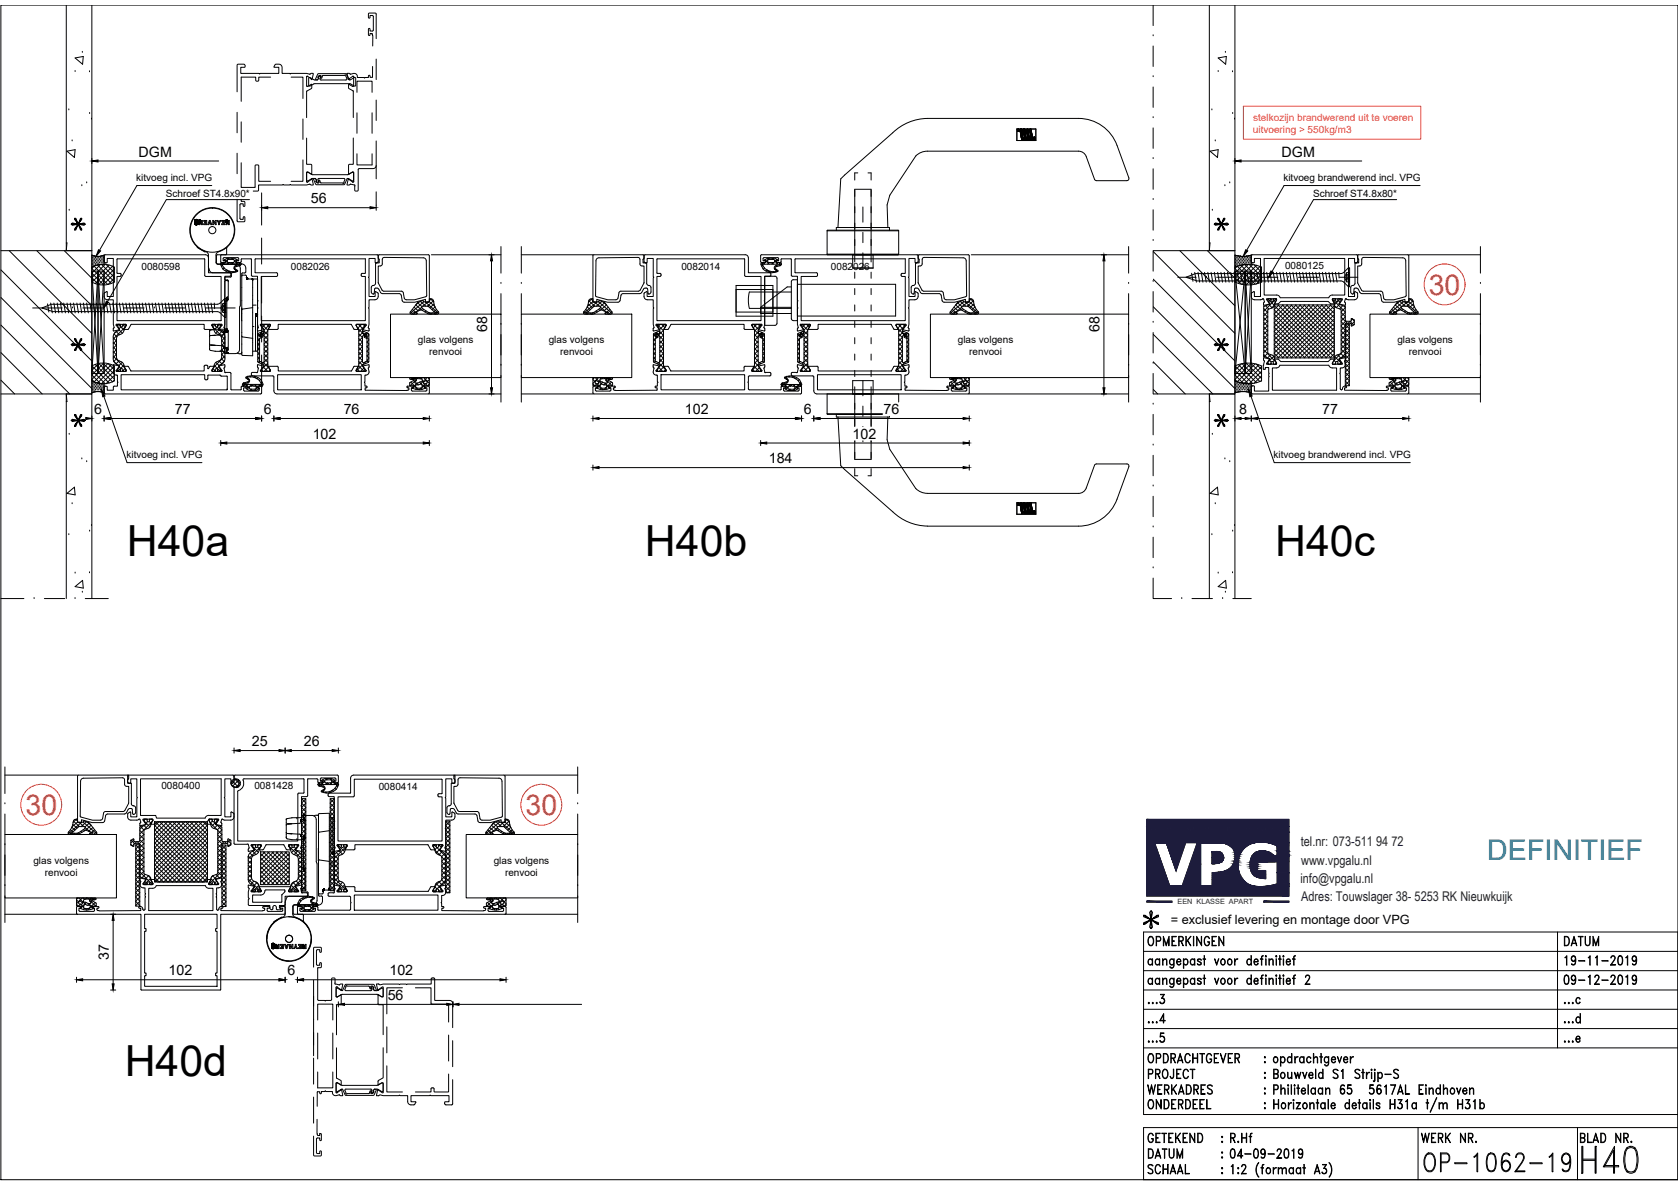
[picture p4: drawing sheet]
<svg xmlns="http://www.w3.org/2000/svg" width="420mm" height="297mm" viewBox="0 0 420 297" stroke-linecap="round" stroke-linejoin="round" font-family="sans-serif">
<defs><g id="words">
<text font-size="11" x="395.1" y="294.9">H40</text>
<g font-size="10.7">
<text x="31.7" y="139.1">H40a</text>
<text x="161.5" y="139.1">H40b</text>
<text x="319.3" y="139.1">H40c</text>
<text x="31.2" y="269.3">H40d</text>
</g>
<text font-size="8.8" x="355.6" y="294.6">OP-1062-19</text>
<g font-size="7.2" fill="#ff2d21">
<text x="357.8" y="73.7">30</text>
<text x="6.4" y="203.9">30</text>
<text x="131.6" y="203.9">30</text>
</g>
<text font-size="7.2" fill="#0089b6" x="372.4" y="215.3">DEFINITIEF</text>
<g font-size="6.6">
<text x="16.9" y="58.9">*</text>
<text x="303" y="58.9">*</text>
</g>
<g font-size="6.2">
<text x="16.9" y="88.9">*</text>
<text x="303" y="88.9">*</text>
<text x="16.9" y="107.9">*</text>
<text x="303" y="107.9">*</text>
</g>
<text font-size="5.7" x="286.8" y="291">DATUM</text>
<g font-size="5.3">
<text x="286.5" y="237.8">OPMERKINGEN</text>
<text x="390.9" y="237.8">DATUM</text>
<text x="286.5" y="267.1">OPDRACHTGEVER</text>
<text x="286.5" y="294.9">SCHAAL</text>
</g>
<g font-size="3.6">
<text x="34.7" y="39.2">DGM</text>
<text x="320.9" y="39.2">DGM</text>
<text x="77.9" y="50.9">56</text>
<text x="122" y="83.1" transform="rotate(-90 122 83.1)">68</text>
<text x="275.3" y="83.1" transform="rotate(-90 275.3 83.1)">68</text>
<text x="23.6" y="103.6">6</text>
<text x="43.8" y="103.7">77</text>
<text x="66.1" y="103.6">6</text>
<text x="86.1" y="103.6">76</text>
<text x="171.5" y="103.6">102</text>
<text x="201.3" y="103.6">6</text>
<text x="221.2" y="103.6">76</text>
<text x="310.3" y="103.6">8</text>
<text x="331" y="103.7">77</text>
<text x="78.3" y="109.8">102</text>
<text x="213.5" y="109.8">102</text>
<text x="192.5" y="115.9">184</text>
<text x="63" y="186.7">25</text>
<text x="76.1" y="186.7">26</text>
<text x="27.3" y="240.3" transform="rotate(-90 27.3 240.3)">37</text>
<text x="42.2" y="244.1">102</text>
<text x="72" y="244.1">6</text>
<text x="97.5" y="244.1">102</text>
<text x="97.1" y="250.3">56</text>
</g>
<g font-size="3.4" fill="#1d1c3c">
<text x="325.7" y="211.8">tel.nr: 073-511 94 72</text>
<text x="325.6" y="221">info@vpgalu.nl</text>
<text x="325.8" y="216.4">www.vpgalu.nl</text>
<text x="325.8" y="225.4">Adres: Touwslager 38- 5253 RK Nieuwkuijk</text>
</g>
<text font-size="3.2" x="293.2" y="231.1">= exclusief levering en montage door VPG</text>
<g font-size="2.5" fill="#ff2d21">
<text x="313.7" y="33.2">uitvoering &gt; 550kg/m3</text>
<text x="313.8" y="30.2">stelkozijn brandwerend uit te voeren</text>
</g>
<g font-size="2.5">
<text x="34.1" y="45.4">kitvoeg incl. VPG</text>
<text x="321.4" y="45.4">kitvoeg brandwerend incl. VPG</text>
<text x="41.5" y="49.4">Schroef ST4.8x90*</text>
<text x="328.8" y="49.4">Schroef ST4.8x80*</text>
<text x="35.4" y="67.5">0080598</text>
<text x="72.8" y="67.5">0082026</text>
<text x="170.6" y="67.5">0082014</text>
<text x="208.1" y="67.5">0082026</text>
<text x="321.8" y="67.3">0080125</text>
<text x="104.7" y="85.9">glas volgens</text>
<text x="107.5" y="88.9">renvooi</text>
<text x="137.4" y="85.9">glas volgens</text>
<text x="140.3" y="88.9">renvooi</text>
<text x="239.8" y="85.9">glas volgens</text>
<text x="242.7" y="88.9">renvooi</text>
<text x="349.9" y="85.9">glas volgens</text>
<text x="352.7" y="88.9">renvooi</text>
<text x="31.7" y="114.7">kitvoeg incl. VPG</text>
<text x="318.9" y="114.7">kitvoeg brandwerend incl. VPG</text>
<text x="40.4" y="197.6">0080400</text>
<text x="63.7" y="197.6">0081428</text>
<text x="94.8" y="197.7">0080414</text>
<text x="8.4" y="216.2">glas volgens</text>
<text x="11.2" y="219.1">renvooi</text>
<text x="123.6" y="216.2">glas volgens</text>
<text x="126.5" y="219.1">renvooi</text>
</g>
<text font-size="1.8" fill="#1d1c3c" x="294.9" y="226.3">EEN KLASSE APART</text>
</g></defs>
<!-- layer: 01_BOUWKUNDIG -->
<path d="M16.6 1.3v61.4h6.4v-61.4M302.8 1.3v61.4h6.4v-61.4M.2 62.7h22.8v35.9h-22.8M288.8 62.7h20.4v35.9h-20.4M16.6 149.8v-51.2h6.4v51.2M302.8 149.8v-51.2h6.4v51.2" fill="none" stroke="#000" stroke-width=".25"/>
<!-- layer: 01_ARCERING -->
<g fill="none" stroke="#000" stroke-width=".25">
<path d="M18.8 17.9h.1M18.8 14.5l2-.4-.1 2zM20.6 13.1h.1M22.4 18h.1M305 17.9h.1M305 14.5l2.1-.4-.2 2zM306.8 13.1h.1M308.6 18h.1M16.8 37.8l2-.3-.2 1.9zM17.2 27.5h.1M18.1 35.3h.1M22.4 28.4h.1"/>
<path d="M22.9 29.8h.1M303 37.8l2-.3-.1 1.9zM303.4 27.5h.1M304.3 35.3h.1M308.7 28.4h.1M309.1 29.8h.1M20.5 46.5h.1M21.7 45.8h.1M306.7 46.5h.1M307.9 45.8h.1M.2 67.5l22.8 22.8M.2 74.4l22.8 22.8"/>
<path d="M2.3 62.7l20.7 20.7M9.2 62.7l13.8 13.8M16.1 62.7l6.9 6.9M16.8 60.8l-.2 1.9M288.8 62.9l20.4 20.5M288.8 69.9l20.4 20.4M288.8 76.8l20.4 20.4M295.4 62.7l13.8 13.8M302.3 62.7l6.9 6.9M303 60.8l-.2 1.9M.2 81.4l17.3 17.2M.2 88.2l10.4 10.4"/>
<path d="M.2 95.1l3.5 3.5M16.6 98.6l.2 1.9h-.2M288.8 83.7l14.9 14.9M288.8 90.5l8 8.1M288.8 97.4l1.1 1.2M302.8 98.6l.2 1.9h-.2M20.5 114.8h.1M21.7 115.5h.1M306.7 114.8h.1M307.9 115.5h.1M16.8 123.5l1.8-1.6 .2 1.9zM17.2 133.8h.1"/>
<path d="M18.1 126.1h.1M22.4 132.9h.1M22.9 131.5h.1M303 123.5l1.9-1.6 .1 1.9zM303.4 133.8h.1M304.3 126.1h.1M308.7 132.9h.1M309.1 131.5h.1M18.8 143.4h.1M18.8 146.8l1.9-1.6 .1 2zM20.6 148.2h.1M22.4 143.3h.1"/>
<path d="M305 143.4h.1M305 146.8l1.9-1.6 .2 2zM306.8 148.2h.1M308.6 143.3h.1"/>
</g>
<!-- layer: DIM -->
<g fill="none" stroke="#000" stroke-width=".25">
<path d="M23 39.6v1.3M309.2 39.6v1.3M23 40.3h31.8M53 46.4h-18.7l-9.4 16.2M62.5 50h-20.8l-14.8 25.5M65.5 51.3v1.3M66 52h27.7M94.2 51.3v1.3M309.2 40.3h31.8M349.7 50h-20.8l-10.4 17.9M355.6 46.4h-34.1l-9.3 16.2M122.4 63.8h1.3"/>
<path d="M123.1 64.3v33.8M275.8 63.8h1.3M276.4 64.3v33.8M26 99.2l5.8 16.6h18.8M122.4 98.6h1.3M275.8 98.6h1.3M313.2 99.2l5.9 16.6h34M26.1 104.1v1.3M26.6 104.7h38.4M55.3 110.2v1.3M55.8 110.9h51.2M65.5 104.1v1.3"/>
<path d="M68.6 104.1v1.3M69.1 104.7h37.9M107.5 104.1v1.3M107.5 110.2v1.3M148.5 104.1v1.3M148.5 116.4v1.3M149 104.7h51.2M149 117h93.2M190.5 110.2v1.3M191 110.9h51.2M200.7 104.1v1.3M203.8 104.1v1.3"/>
<path d="M204.3 104.7h37.9M242.7 104.1v1.3M242.7 110.2v1.3M242.7 116.4v1.3M309.7 104.7h3.1M313.3 104.1v1.3M313.8 104.7h38.4M352.7 104.1v1.3M58.6 187.2v1.3M59.1 187.8h11.8M71.4 187.2v1.3M71.9 187.8h12.3"/>
<path d="M84.7 187.2v1.3M27.7 228.8h1.3M28.3 229.3v17.9M19.2 244.5v1.3M19.7 245.2h51.2M27.7 247.8h1.3M71.4 244.5v1.3M74.5 244.5v1.3M75 245.2h51.2M84.7 250.7v1.3M85.2 251.3h27.7M113.4 250.7v1.3"/>
<path d="M113.9 251.3h31.7M126.7 244.5v1.3"/>
</g>
<g fill="#000" stroke="#000" stroke-width=".25">
<path d="M23 40.3l1.5-.3v.5zM65.5 52l1.6-.3v.5zM92.7 51.7l1.5 .3-1.5 .2zM309.2 40.3l1.6-.3v.5zM24.7 62.5l.5 .3-1.2 1.4zM26.6 75.4l.6 .3-1.2 1.4zM123.1 63.8l.2 1.5h-.5zM276.4 63.8l.3 1.5h-.5zM311.9 62.5l.5 .3-1.1 1.4zM318.2 67.8l.6 .3-1.2 1.4zM25.4 97.5l.9 1.6-.6 .2zM122.8 97h.5l-.2 1.6z"/>
<path d="M276.2 97h.5l-.3 1.6zM312.6 97.5l.9 1.6-.5 .2zM26.1 104.7l1.5-.2v.5zM55.3 110.9l1.5-.3v.5zM64 104.5l1.5 .2-1.5 .3zM68.6 104.7l1.5-.2v.5zM106 110.6l1.5 .3-1.5 .2zM106 104.5l1.5 .2-1.5 .3zM148.5 104.7l1.5-.2v.5zM148.5 117l1.5-.2v.5zM190.5 110.9l1.5-.3v.5zM199.2 104.5l1.5 .2-1.5 .3z"/>
<path d="M203.8 104.7l1.5-.2v.5zM241.2 104.5l1.5 .2-1.5 .3zM241.2 110.6l1.5 .3-1.5 .2zM241.2 116.8l1.5 .2-1.5 .3zM311.8 104.5l1.5 .2-1.5 .3zM313.3 104.7l1.6-.2v.5zM351.2 104.5l1.5 .2-1.5 .3zM58.6 187.8l1.5-.2v.5zM69.9 187.6l1.5 .2-1.5 .3zM71.4 187.8l1.5-.2v.5zM83.2 187.6l1.5 .2-1.5 .3zM28.3 228.8l.3 1.5h-.5z"/>
<path d="M19.2 245.2l1.5-.3v.5zM28.1 246.2h.5l-.3 1.6zM69.9 244.9l1.5 .3-1.5 .2zM74.5 245.2l1.5-.3v.5zM84.7 251.3l1.6-.2v.5zM111.9 251.1l1.5 .2-1.5 .3zM113.4 251.3l1.5-.2v.5zM125.2 244.9l1.5 .3-1.5 .2z"/>
</g>
<g fill="#fff" stroke="#fff" stroke-width=".25">
<path d="M23.4 100.8v3.2l2.2-3.2zM25.6 100.8v3.2h-2.2z"/>
<path d="M43.7 100.9v3.1l4.2-3.1zM43.7 104l4.2-3.1v3.1z"/>
<path d="M78.4 107v3.1l5.9-3.1zM78.4 110.1l5.9-3.1v3.1z"/>
<path d="M65.9 100.8v3.2l2.2-3.2zM68.1 100.8v3.2h-2.2z"/>
<path d="M86 100.8v3.2l4.1-3.2zM86 104l4.1-3.2v3.2z"/>
<path d="M34 43.3v2.9l19.7-2.9zM34 46.2l19.7-2.9v2.9z"/>
<path d="M31.6 112.6v2.9l19.7-2.9zM31.6 115.5l19.7-2.9v2.9z"/>
<path d="M41.4 47.3v2.4l21.8-2.4zM41.4 49.7l21.8-2.4v2.4z"/>
<path d="M171.6 100.8v3.2l5.9-3.2zM171.6 104l5.9-3.2v3.2z"/>
<path d="M201.1 100.8v3.2l2.2-3.2zM203.3 100.8v3.2h-2.2z"/>
<path d="M221.2 100.8v3.2l4.1-3.2zM221.2 104l4.1-3.2v3.2z"/>
<path d="M213.6 107v3.1l5.9-3.1zM213.6 110.1l5.9-3.1v3.1z"/>
<path d="M192.6 113.1v3.2l5.9-3.2zM192.6 116.3l5.9-3.2v3.2z"/>
<path d="M310.2 100.8v3.2l2.2-3.2zM312.4 100.8v3.2h-2.2z"/>
<path d="M331 100.9v3.1l4.1-3.1zM331 104l4.1-3.1v3.1z"/>
<path d="M321.7 65.4v2.2l9.9-2.2zM321.7 67.6l9.9-2.2v2.2z"/>
<path d="M328.6 47.3v2.4l21.8-2.4zM328.6 49.7l21.8-2.4v2.4z"/>
<path d="M318.8 112.6v2.9l35-2.9zM318.8 115.5l35-2.9v2.9z"/>
<path d="M321.2 43.3v2.9l35.1-2.9zM321.2 46.2l35.1-2.9v2.9z"/>
<path d="M40.3 195.6v2.2l9.9-2.2zM40.3 197.8l9.9-2.2v2.2z"/>
<path d="M94.8 195.7v2.2l9.9-2.2zM94.8 197.9l9.9-2.2v2.2z"/>
<path d="M63.6 195.6v2.2l9.9-2.2zM63.6 197.8l9.9-2.2v2.2z"/>
<path d="M97.7 241.3v3.1l5.8-3.1zM97.7 244.4l5.8-3.1v3.1z"/>
<path d="M71.8 241.3v3.1l2.2-3.1zM74 241.3v3.1h-2.2z"/>
<path d="M42.3 241.3v3.1l5.9-3.1zM42.3 244.4l5.9-3.1v3.1z"/>
<path d="M24.4 236.2v4.2h3.2zM24.4 236.2h3.2v4.2z"/>
</g>
<!-- layer: 0 -->
<g fill="none" stroke="#000" stroke-width=".25">
<path d="M48.8 55.9h.1M48.8 56h.1M48.8 55.8h.1M48.8 55.8v.2M48.8 55.3h.1M48.8 55.7h.1M48.8 56.1h.1M48.8 56l.1 .1M48.8 55.7v.1M48.8 56.1l.1 .1M48.9 55.3h.1M48.9 55.7h.1"/>
<path d="M48.9 55.3v.2M48.9 56.1h.1M48.9 56.1v.1M48.9 55.2h.1M48.9 55.2v.1M48.9 56.2h.1M48.9 56.2h.5M48.9 55.6l-.1 .2M48.9 55.5h.1M49 55.2h.1M49 55.6h.1M49 55.9h.1"/>
<path d="M49 55.4h.1M49 56.2h.1M49 55.6l-.1 .1M49 56h.1M49 55.2h-.1M49 56h.3M49 55.2h.3M49 55.4l-.1 .1M49 55.8v.2M49.1 55.4h.1M49.1 55.8h.1M49.1 56.2h.1"/>
<path d="M49.1 55.6h-.1M49.1 56h.1M49.1 55.2h.1M49.1 55.6h.1M49.1 55.4h-.1M49.1 55.8l-.1 .1M49.2 56h.1M49.2 55.2h.1M49.2 55.6h.1M49.2 55.4h.1M49.2 56.2h.1M49.2 55.8h.1"/>
<path d="M49.2 55.5h.1M49.2 55.6h-.2M49.2 55.5v.1M49.3 55.2h.1M49.3 55.5h.1M49.3 56h.1M49.3 55.7h.1M49.3 55.4h.1M49.3 56.2h.1M49.3 55.7v.1M49.3 55.4v.1M49.3 55.5h-.1"/>
<path d="M49.3 55.7l-.2 .1M49.4 55.7h.1M49.4 56.2h.1M49.4 56h-.1M49.4 55.2h.1M49.4 55.9h.1M49.4 55.9l-.1 .1M49.4 55.2l.1 .1M49.4 55.9l.2 .1M49.5 55.7h-.2M49.5 55.7h.1M49.5 55.3h.1"/>
<path d="M49.5 55.7h-.1M49.5 56.2h.1M49.5 55.3v.1M49.5 55.6v.1M49.5 55.6h.1M49.5 55.5h.1M49.5 55.4h.1M49.5 56.1h.1M49.5 55.5v.2M49.5 56.1v.1M49.5 56.1l-.1 .1M49.6 55.5h.1"/>
<path d="M49.6 55.4h.1M49.6 56.1h.1M49.6 55.4v.1M49.6 56h.1M49.6 56v.1M49.6 56.1l-.2 .1M49.8 55.5h.1M49.8 55.6h.1M49.8 55.4h.1M49.8 55.6l.1 .2M49.8 55.4v.2M49.9 55.7h.1"/>
<path d="M49.9 55.4h.1M49.9 55.3h.1M49.9 55.3v.1M49.9 55.8h.1M50 55.2h.1M50 55.2l-.1 .1M50 55.8h.1M50.1 55.5h.1M50.1 55.6h.1M50.1 55.4h.1M50.1 55.4h.4v.2h-.4M50.1 55.4v.2"/>
<path d="M50.1 55.2h.1M50.1 55.2h.6v1h-.2v-.4l-.7 .4 .2-.4M50.1 55.2h-.1M50.2 55.4h.1M50.2 55.2h.1M50.2 55.6h.1M51 55.2h.8v1h-.8v-.2h.5v-.2h-.3l.3-.4h-.5zM52.4 55.2h.2l.4 1h-.2l-.1-.2-.7 .2zM52.5 55.4l.2 .4h-.3zM53.3 55.2h.2v.6l.4-.6h.2v1h-.2v-.7l-.4 .7h-.2zM54.3 55.2h.3l.2 .4 .3-.4h.2l-.4 .6v.4h-.2v-.4zM55.6 55.2h.7v1h-.8v-.2h.6v-.2h-.3l.3-.4h-.5z"/>
<path d="M56.6 55.5h.1M56.6 55.4h.1M56.6 55.6h.1M56.6 55.3h.1M56.6 55.7h.1M56.6 55.3v.4M56.6 55.7l.1 .1M56.6 55.3v.1M56.7 55.7h.1M56.7 55.7l.1 .1M56.7 55.3h.1M56.7 55.2l-.1 .1"/>
<path d="M56.7 55.2h.1M56.7 55.8h.1M56.8 55.8h.1M56.8 55.5h.1M56.8 55.2h.1M56.8 55.4h.1M56.8 55.6h.1M56.8 55.4v.2M56.8 55.4h.4v.2h-.4M56.8 55.2h-.1M56.9 55.2h.1M56.9 55.4h.1"/>
<path d="M56.9 55.2h.5v1h-.2v-.4h-.2l-.2 .4h-.2l.2-.4M56.9 55.2h-.1M56.9 55.6h.1M214 47.6v1.6M214 51.7v1.6M214 55.8v1.6M214 59.9v1.6M214.8 43.3h-.8v1.8M217.3 43.3h.8v1.8M218.1 47.6v1.6M218.1 51.7v1.6M218.1 55.8v1.6"/>
<path d="M218.1 59.9v1.6M26.1 64v1.4l.4 .4 .3-.1v-1h1.6v4.5l.1 .2-.1 .1v4.7h-1.6l-.1-1.2-.6 .3v.9a.84 .84 0 0 0 .8 .8h1.5v1.9l.1 .2-.1 .1v4l.2 .7M26.3 63.7l-.2 .3M26.3 63.8h25.1M29.3 64.8h21.9l.1 4.2 4.1 .2v11h-26.1v-11h.8l.2-.3-.1-.5-.9-.1zM49.4 61.8l1.9 1.2h.2M51.4 63.7a.77 .77 0 0 1 .8 .8M52.2 66.7v.2a1.59 1.59 0 0 0 1 1.3M54.1 63.8v1.8l.3 .5 4.8 .1a1.02 1.02 0 0 1 1 1l-.2 20.3a1.02 1.02 0 0 1-1 1M54.2 64l.1 2h6.2a1.02 1.02 0 0 1 1 1.1M54.4 63.7l-.2 .3M54.4 63.8h40"/>
<path d="M54.7 63a5.6 5.6 0 0 0 2.9-8.8 5.6 5.6 0 0 0-9.3 .4 5.6 5.6 0 0 0 3.5 8.5l.4 .7v4.4l5.7 .1v1h-1.4M54.7 63l-.4 .3-.2 .5M55.3 66l.4 .5M55.3 64l.1 1.7 1.1-.1v-.3h-.6l.1-.8h3.6l.2 .8h-.6l.1 .4M55.5 63.7l-.2 .3M55.7 66.4l-.3 .3M55.8 65.7l.4 .4M56.1 67.1l-.3 .3M56.2 65l.3 .5M56.2 65l.7-.4h1.8l.7 .5-.3 .4M56.2 65l1.1 1.1M56.2 65.7l-.4 .4"/>
<path d="M56.5 65.5l-.2 .2h-.9l.3 .4h4.1l.4-.4h-.9M56.5 69.3l-.2 .2 .2 .6M56.5 70.1l.4-.1 .3 .2v4.8M56.6 70.2l-.3 .3v17.6l.1 .2 .4 .1v-.6M56.6 70.2h.3M56.7 67.5l-.2 .3M56.8 62.1v1.4l-.3 .2M56.8 75.2h.1M56.8 75.2v7.4M56.8 75.1h.1M56.9 75h.1M56.9 75l-.1 .2"/>
<path d="M56.9 70.2l.3 .3M56.9 61.8l-.2 .3M56.9 67.6l.5 .6M56.9 74.6h.1M56.9 74.6v.1M56.9 75h-.1M56.9 64.6l.3 .3 1.3 .1 .2 .4M56.9 74.7l.1 .1M56.9 65.4l.3 .3M56.9 74.7h.1M56.9 74.9h.1M56.9 74.9v.1"/>
<path d="M56.9 74.8h.1M56.9 65.2v.2M56.9 74.7v.2M57 74.8h.1M57.2 74.8l-.4 .5h-.4l-.1 .3M57.2 75l-.4 .4M57.2 64.9l-.3 .3M57.3 64.6l-.8 .9M57.3 65.7l-.4 .4M57.5 67.9l-.3 .2M57.6 68.2l.2 .3-.1 .6h-1.4v6l-.2 .2 .2 .1v1.5l-.2 .2 .2 .1v4l-.2 .7 .2 .4M58 65.7l.4 .4"/>
<path d="M58 65.7l-.2 .1-.6-.1M58 64.6l.3 .3M58 65.7h.4M58.3 68l.2 .2M58.4 64.6l-.3 .3M58.4 65.7l-.4 .4M58.5 68l-.3 .2M58.6 67.2l.5 .4M58.7 65.4l-.3 .3M58.7 65.3l.8 .8M58.8 66.8l-.1 .3 .2 .2M58.9 67.3l.5 .4"/>
<path d="M59 66.7l-.2 .1M59 66.5l.2 .2M59 67.9h.1M59.1 67.4l-.2 .1M59.1 65.5l.2 .2M59.1 67.7l.1 .1-.2 .1M59.2 64.9l-.5 .5M59.2 67.8l.2 .2M59.3 65.7h.8M59.4 67.6l.1 .2a2.9 2.9 0 0 1-4.3-1.6l.2-.5 .3 .4-.2 .1a3.2 3.2 0 0 0 3.5 1.7M59.5 65.7l-.4 .4M59.9 66.3l.2 .2"/>
<path d="M59.9 66.1l.1 .1-1.1 .3-.3 .2v.6l.5 .4M60.1 66.5l-1.1 .3M60.2 65.7h.1M60.2 65.7l.1 .1M60.2 65.7l-.3 .4M60.3 65.8l.1 .3M60.4 66.1l-.5 .4M60.4 66.1l-.3 .4M60.5 77.1v3.1M60.5 77v.1M60.7 77.3l-.2 .2M60.7 68.8l-.2 .2"/>
<path d="M60.7 68.3l-.2 .2v20.2M60.8 68.9h.6M61.4 68.8l.3 .2 .1 .7M61.5 67.1v1.1l-.7 .1M61.7 69.5h.1M61.7 69.6h.1M61.7 69.6l.1 .1M61.8 69.7h.1M61.8 69.7v.1M61.8 69.8h.1M61.8 69.8h2.7v18.1h-.2M61.9 69.8h.1"/>
<path d="M62 69.8h.1M62.9 64.9l-2.4-.1-.2 .8-.2 .1M62.9 68.9l.3 .2h1.3v6l.1 .2-.1 .1v1.5l.1 .2-.1 .1v4l.2 .7-.2 .4M63 64.9v4M63 69.8l.2 .1M63.2 69.9h.1M63.2 69.9v.2M63.2 70h.1M63.2 70.1l.1 18.9-2.6-.1-.2-.2M63.3 70.1h.1M63.3 77l-2.6 .3M63.3 69.8l-.2 .1"/>
<path d="M63.9 64.8h27.6v3.6h-.9l-.2 .3 .2 .4 .9 .1v11h-26.1v-11h3.8l.3-.2v-.5l-.3-.3h-5.3zM64 79h.1M64 78.9h.1M64 78.9v9h-.7M64 78.8h.1M64.1 78.8h.1M64.1 78.8l-.1 .1M64.1 79l-.1 .1M64.1 79h.2M64.1 76.3l-.8 .1M64.3 79.2l-.3 .2M64.3 79.2h.2"/>
<path d="M64.3 79h.1M64.4 79h.1M64.4 79h-.1M64.5 78.9h.1M64.5 78.8h.1M64.5 78.9l-.1 .1M93.5 73.6h.1M94.4 63.7l.3 .3 .3-.3M94.7 64.5l.2 .3M94.7 64v1.4l-.4 .4-.4-.1v-1h-1.5v4.5l-.2 .2 .2 .1v4.7h1.5l.1-1.2 .7 .3v.9a.85 .85 0 0 1-.8 .8h-1.5v1.9l-.2 .2 .2 .1v4l-.2 .8 .2 .3v.5l-1.5-.3 .8-1.1-.1-.3-.2 .1M94.9 64.8l.1 1-1 .1v5l-.2 .5-.8 .3v1.4a.47 .47 0 0 0 .6 .4l.1-.1M95 63.8h12.3"/>
<path d="M95.3 73.2l.4 .3h4.5l.3 .4 .3 1.5 .4 .2h2.7l2.6-.7v.7h.8l.2-.2M95.3 73.2l-.6-1-.6-.1-.3 .2-.1 1.1M96.2 64.4l-.4 .3-.2 1.7-.9 .2v4.2l1.2 2 4.8 .1 .8 2.1a8.6 8.6 0 0 0 5.3-.9l-.1-8.8a.77 .77 0 0 0-.7-.8M96.3 64.4l9.7 .1M102.7 78.4l3.4-2.9-.2-.3-1.3 .5-1.9 2.5 .2 .4h1.4M102.8 78l.7 .6M103.2 77.4l.8 .7M103.7 76.9l1.1 .9M104.1 78.2l-.5 .4M104.1 76.3l1.4 1.2M104.1 78.2l.4 .3M104.5 75.8l1.1 .9"/>
<path d="M105 75.5l-.9 .8M105.3 77.6h.3l1.6 .9 .4 .1M105.3 75.4l1.3 1.2M105.3 77.6l-1.7 .6 .8 .1-.1 .3M105.6 76.9l-1.3 1.1M106.1 77.4l-.3 .3M106.1 75.5h1.3M106.4 75.5l3.4 2.9M106.7 77.8l-.3 .3M107.1 76.6l.2 .1M107.1 76.6h-1.3l-.2 .2 .2 .4 1.4 1M107.2 75.5l-1.3 1.1"/>
<path d="M107.2 78.1l.4 .2M107.2 63.7l.3 .3M107.3 76.7l.1 .1M107.3 76.7h.1M107.3 78.2l-.3 .2M107.4 76.8l1.3 1.2M107.5 75.5l1.4 1.2M107.5 78.3l.4 .3M107.5 74.8h.6M107.5 64l-.1 11.5M107.7 74.8l.9 .7M108 74.8l-.5 .4"/>
<path d="M108.1 74.8a2.24 2.24 0 0 1 .7 1.7l1 1.9-.3 .2h-1.9M108.3 78.3l-.4 .3M108.5 75.3l-1.5 1.3M108.6 78.3l.4 .3M108.7 78l.4 .2M108.7 76.1l-1.1 .9M108.9 76.8l-.8 .7M109.1 78.2l.2 .1h-1.7M109.3 77.4l-.6 .6M109.7 78l-.7 .6M146.2 78l.7 .6M146.7 77.4l.6 .6"/>
<path d="M146.8 78.2l-.1 .1h1.6M147 76.8l.8 .7M147.3 78l-.5 .2M147.3 76.1l1 .9M147.4 78.3l-.4 .3M147.4 75.3l1.6 1.3M147.7 78.3l.3 .3M147.8 74.8a2.39 2.39 0 0 0-.7 1.7l-1 1.9 .4 .2h1.8M148 74.8l.5 .4M148.2 74.8l-.8 .7M148.5 74.8h-.6M148.5 64l.1 11.5"/>
<path d="M148.5 75.5l-1.4 1.2M148.5 78.3l-.4 .3M148.6 75.5h1.2M148.7 76.7l1.4-.1 .3 .2-.2 .4-1.5 1M148.7 76.7l-1.4 1.3M148.7 76.7h.1M148.7 78.2l.2 .2M148.7 63.7l-.2 .3M148.7 63.8h12.3M148.7 78.1l-.4 .2M148.8 75.5l1.3 1.1M149.3 77.8l.3 .3"/>
<path d="M149.5 75.5l-3.4 2.9M149.9 77.4l.3 .3M150.4 76.9l1.2 1.1M150.7 77.6l1.6 .6-.8 .1 .2 .3M150.7 77.6h-.3l-1.6 .9-.5 .1M150.7 75.4l-1.4 1.2M151 75.5l.8 .8M151.4 75.8l-1.1 .9M151.8 78.2l-.3 .3M151.9 76.3l-1.5 1.2M151.9 78.2l.5 .4M152.3 76.9l-1.1 .9"/>
<path d="M152.7 77.4l-.7 .7M153.2 78l-.7 .6M153.3 78.4l-3.5-2.9 .3-.3 1.3 .5 1.9 2.5-.3 .4h-1.3M159.7 64.4l-9.7 .1M159.7 64.4l.5 .3 .2 1.7 .9 .2-.1 4.2-1.2 2-4.8 .1-.7 2.1a8.6 8.6 0 0 1-5.3-.9v-8.8a.77 .77 0 0 1 .8-.8M160.7 73.2l-.5 .3h-4.4l-.3 .4-.2 1.3-.5 .4h-2.7l-2.7-.7v.7h-.8l-.1-.2M161 63.7l.3 .3 .2-.3M161.1 64.8l-.1 1 .9 .1v5l.3 .5 .5 .1 .3 .4v1.2l-.3 .4-.2 .1M161.3 64v1.4l.3 .4 .4-.1v-1h1.6v4.5l.1 .2-.1 .1v4.7h-1.6v-1.1M161.3 64.5l-.2 .3M161.5 63.8h25.1M162 73.1l-.1-.1-.6 .3v.9a.82 .82 0 0 0 .8 .8h1.5v1.9l.1 .2-.1 .1v4l.2 .7-.3 .4"/>
<path d="M162.1 72.3l-.2-.2-.7 .1-.5 1M162.2 72.3l.1 1.1M162.3 73.4l.2 .2M162.5 73.6h.1M164.5 64.8h21.9l.1 4.2 .2 .2h3.9v11h-26.1v-11h.8l.2-.3-.1-.5-.9-.1zM186.6 63.7a.77 .77 0 0 1 .8 .8M187.4 68.1l5.4 .1 .2 .3v.5l-.2 .1h-1.3v6l-.2 .2 .2 .1v1.5l-.2 .2 .2 .1v4l-.2 .8 .2 .3v.5l-1.6-.3 .2-.2M187.4 64.5v3.7M190.4 65.4l.3 .3M190.5 64v1.4M190.6 66l.4 .5M190.7 63.7l-.3 .3"/>
<path d="M190.7 63.8h38.9M190.7 65.7h.8M190.7 65.7l-.2 .5 .5 1M190.7 65.7l.3 .4-.2 .1 .6 .8-.3 .4M191 66.4l-.3 .3M191 67.3a3 3 0 0 0 3.8 .5l-.6-.5M191.1 65.7l.4 .4M191.3 64.5l-.2 .1v.7h.6l-.2 .4M191.3 64.5h3.4M191.5 65l.3 .5M191.5 65.7l-.4 .4M191.6 65.7h-.9l.3 .4h4.1l.4-.4-1-.1-.1-.3 .3-.2-.7-.5h-1.8l-.7 .4 1.1 1.1"/>
<path d="M191.8 65.5l-.2 .2M192 67.5l-.2 .3M192.2 67.6l.5 .6M192.2 64.6l.3 .3M192.5 64.9l-.2 .2v.6l.8 .1 .2-.1M192.5 64.9l1.3 .1 .2 .4M192.6 64.6l-.8 .9M192.6 65.7l-.4 .4M192.8 67.9l-.3 .2M193.3 65.7l.4 .4M193.3 64.6l.3 .3M193.6 68l.2 .2"/>
<path d="M193.7 65.7l-.4 .4M193.7 64.6l-.3 .3M193.7 68l-.2 .2M193.9 67.2l.5 .4M194 65.3l.8 .8M194 65.4l-.2 .3h-.5M194.1 66.8l-.1 .3 .2 .2M194.2 66.5l-.3 .6 .6 .7a2.84 2.84 0 0 1-3.1-.8M194.3 66.5l.2 .2M194.3 67.9h.1M194.4 67.4l-.2 .1M194.5 64.9l-.5 .5"/>
<path d="M194.5 67.8l.2 .2M194.7 64.5l.2 .1 .1 .7h-.7l.2 .4h.9l.3-.9h2.3M194.8 65.7l-.4 .4M195.2 66.3l.2 .2M195.2 66.1h.2l-.1 .1M195.3 66.2l-1.1 .3M195.5 65.7l.1 .1M195.5 65.7l-.3 .4M195.6 65.8l.1 .3M195.7 66.1l-.5 .4M195.7 66.1l-.3 .4-1.3 .3M198 64.8l.2 4.2 1.5 .1v6l.1 .2-.1 .1v1.5l.1 .2-.1 .1v4l.1 .8"/>
<path d="M214 64v1.5M214 68.1v1.5M214 72.2v1.5M214 76.3v1.5M218.1 64v1.5M218.1 68.1v1.5M218.1 72.2v1.5M218.1 76.3v1.5M225.6 68.7l.2-.3h.9v-3.6h-27.6v3.4l5.3 .1 .3 .2v.4l-.3 .3h-3.8v11h26.1v-11h-.8l-.3-.3M225.6 68.7v.2M228.7 73.6h.1M229.6 63.7l.3 .3 .2-.3"/>
<path d="M229.9 65.4l-.4 .4-.4-.1v-1h-1.5v4.5l-.2 .2 .2 .1v4.7h1.5l.1-1.2 .7 .5M229.9 70.7l1.2 2.1 4.8 .1 .8 2.1a8.6 8.6 0 0 0 5.3-.9v-.1M229.9 64.5l.2 .3M229.9 74.2a.85 .85 0 0 1-.8 .8h-1.5v1.9l-.2 .2 .2 .1v4l-.2 .8 .2 .2M229.9 64v1.4M229.9 73.5v.7M230.1 64.8v1l-.9 .1v5l-.2 .5-.8 .3v1.4a.47 .47 0 0 0 .6 .4l.1-.1M230.1 63.8h12.3M230.4 66.6h-.5v4.1M230.5 73.2l.4 .3h4.5l.3 .4 .3 1.5 .4 .2h2.6l2.7-.7v.7h.8l.2-.2M230.5 73.2l-.6-1-.6-.1-.3 .2-.1 1.1M238 78l.7 .6"/>
<path d="M238.4 77.4l.8 .7M238.9 76.9l1.1 .9M239.2 78.2l-.4 .4M239.3 76.3l1.4 1.2M239.3 78.2l.4 .3M239.7 75.8l-1.8 2.2v.4l.4 .2h1.1l.2-.3-.8-.1 1.7-.6M239.7 75.8l1.3-.6 .3 .3-3.4 2.9M239.7 75.8l1.1 .9M240.2 75.5l-.9 .8M240.4 75.4l1.4 1.2M240.4 77.6h.4l1.9 1h2.1l.2-.2v-.4M240.8 76.9l-1.3 1.1"/>
<path d="M240.8 76.9l1.6 1.3M241.2 64.5l-9.8-.1-.4 .3-.1 1.5-.5 .3M241.2 64.5a.77 .77 0 0 1 .7 .8l.1 8.7M241.3 77.4l-.4 .3M241.3 75.5h1.3M241.6 75.5l3.4 2.9M241.9 77.8l-.3 .3M242.4 75.5l-1.3 1.1M242.4 78.1l2.1 .1h-.2M242.4 63.7l.3 .3M242.5 76.7l-1.5-.1-.2 .3M242.5 76.7l1.4 1.3"/>
<path d="M242.5 76.7h.1M242.5 78.2l-.3 .2M242.7 75.5l1.4 1.2M242.7 78.3l.4 .3M242.7 64l-.1 11.5M242.7 74.8h.6M242.9 74.8l.9 .7M243.2 74.8l-.5 .4M243.3 74.8a2.24 2.24 0 0 1 .7 1.7l1 1.5M243.5 78.3l-.4 .3M243.7 75.3l-1.5 1.3M243.8 78.3l.3 .3"/>
<path d="M243.9 78l.4 .2M243.9 76.1l-1.1 .9M244.1 76.8l-.8 .7M244.5 77.4l-.6 .6M244.9 78l-.7 .6M313.3 64v1.5l.4 .3M313.6 63.7l-.3 .3M313.6 63.8h26.1M313.7 65.8h.1M313.7 65.8l.4-.1v-1h1.5v4.5l.2 .2-.2 .1v4.7h-1.5v-1.1M314.1 73.1l-.1-.1-.7 .3v.9a.84 .84 0 0 0 .8 .8h1.7l.5-.3 .1 .2M316.4 74.9l.2 .6-.2 .3v.6l1.5-.3"/>
<path d="M319.1 76.3h15v13.3h-15zM319.1 76.5l13.1 13.1M319.1 77.5l12 12.1M319.1 78.6l10.9 11M319.1 79.7l9.8 9.9M319.1 76.3v.1M319.6 75v.1M319.6 75.1l-.4 .9h.9l.6-.6h11.9l.6 .6h.9l.1-.1-.6-.8v-.3h2.4l.1 .2-.8 1 .1 .1M319.6 73.8l.6 .2 .3 .5h12.2a.89 .89 0 0 1 .9-.7M319.7 73.8h-3.2v-9.1h20.2v9.1h-3.1M319.7 75l-.2-.2h-2.3v.2l.7 1v.1M320 76.3l13.3 13.3"/>
<path d="M320.2 76.3l-1.1 1.2M321.1 76.3l13 13M321.3 76.3l-2.2 2.2M322.2 76.3l11.9 12M322.4 76.3l-3.3 3.3M323.3 76.3l10.8 10.9M323.5 76.3l-4.4 4.4M324.3 76.3l9.8 9.8M324.6 76.3l-5.5 5.5M325.4 76.3l8.7 8.7M325.7 76.3l-6.6 6.6M326.5 76.3l7.6 7.6"/>
<path d="M326.7 76.3l-7.6 7.7M327.6 76.3l6.5 6.5M327.8 76.3l-8.7 8.8M328.7 76.3l5.4 5.4M328.9 76.3l-9.8 9.8M329.8 76.3l4.3 4.3M330 76.3l-10.9 10.9M330.9 76.3l3.2 3.3M331.1 76.3l-12 12M331.9 76.3l2.2 2.2M332.2 76.3l-13.1 13.1M333 76.3l1.1 1.1"/>
<path d="M333.3 76.3l-13.3 13.3M334.1 76.3h.1M334.1 79.8l-9.8 9.8M334.1 78.7l-10.8 10.9M334.1 77.6l-11.9 12M334.1 76.5l-13 13.1M336.7 75.6l.2 .3-.1 .5-1.4-.3M337.2 74.9l-.3-.1-.2 .8M337.2 74.9l1.9 .1M338.7 73.6h.1M339.3 72.1l-.2 .2-.2 1.1M339.3 72.1l.7 .1 .5 1"/>
<path d="M339.4 65.8l-.1 5.1-.3 .5-.7 .3-.1 1.4a.47 .47 0 0 0 .7 .4v-.1M339.5 65.8h.1M339.5 65.8l-.3-.1v-1h-1.5v4.5l-.2 .2 .2 .1v4.7h1.5v-1.2l.6 .3M339.7 63.7l.2 .3 .3-.3M339.8 73.3l.1 .9a.82 .82 0 0 1-.8 .8M339.8 65.7l-.2 .1M339.9 64.5l.2 .3M340 64l-.2 1.6M340.1 64.8l.1 1h-.8M340.2 63.8h12.3M340.5 73.2l.5 .3h4.4l.3 .4 .3 1.3M345.9 75.2l.5 .4"/>
<path d="M348 78l.8 .6M348.5 77.4l.7 .7M348.9 76.9l1.1 .9M349.3 78.2l-.5 .4M349.4 76.3l1.4 1.2M349.4 78.2l.3 .3M349.8 75.8l1.1 .9M350.2 75.5l-.8 .8M350.5 75.4l1.4 1.2M350.5 77.6h.4M350.5 77.6l-1.6 .6h.6M350.8 76.9l-1.2 1.1"/>
<path d="M350.9 77.6l1.7 1h2.1M350.9 77.1l1.6 1.1M351.1 76.6l-.3 .2 .2 .3M351.1 76.6l1.4 .1M351.2 64.5l-9.7-.1-.5 .3-.2 1.7-.8 .2-.1 4.2 1.1 1.9 .4 .2h4.6l.7 2.1a8.6 8.6 0 0 0 5.3-.9l.1-.1M351.2 64.5a.77 .77 0 0 1 .8 .8l.1 8.7M351.3 77.4l-.3 .3M351.3 75.5l-3.3 2.9M351.4 75.5l-.3-.3-1.3 .5-1.9 2.5 .4 .4 1.4-.1-.2-.3M351.7 75.5l3.4 2.9M351.9 77.8l-.3 .3M352.4 75.5l-1.3 1.1"/>
<path d="M352.5 78.1l2.1 .1h-.2M352.5 63.7l.2 .3M352.5 76.7l1.4 1.3M352.5 76.7h.1M352.5 78.2l-.2 .2M352.7 75.5l1.4 1.2M352.7 78.3l.4 .3M352.7 75.4l-.1 .2h-.8v-.7l-2.7 .7h-2.6M352.7 64v11.4l-1.3 .1M352.7 74.8h.7M353 74.8l.9 .7M353.2 74.8l-.5 .4"/>
<path d="M353.4 74.8a2.24 2.24 0 0 1 .7 1.7l.9 1.5M353.5 78.3l-.3 .3M353.8 75.3l-1.6 1.3M353.8 78.3l.4 .3M353.9 78l.5 .2M353.9 76.1l-1 .9M354.2 76.8l-.8 .7M354.5 77.4l-.6 .6M355 78l-.7 .6M355 78l.1 .4-.4 .2M28.3 91.4l1.6 .2-.1 .2M28.4 91.4l-.1 .4"/>
<path d="M28.4 91.9l.2 .3M28.6 92.2l-.2 .9a.82 .82 0 0 0 1 .8v1.6l.2 .2-.2 .1v.8h-.8M28.6 96.6l-.2 .3v.7h-1.6v-.9l-.3-.1-.3 .2-.1 1.6 .2 .2h39l.2-.3-.1-1.6h-1.1v.3h.6v.6l-.3 .3M29.1 81.3l.8 1.2-1.5 .3v-.5l.2-.4M29.1 92.7v.1M29.1 92.7h.1M29.3 81.2l-.2 .1M29.3 81.2h2.3v.3l-.5 .8 .1 .1h.9l.7-1.2M29.8 91.8l-.7 .9M31.2 91.9l.4 .7M31.6 92.6v.1M31.6 92.7l-.1 .2-2.3 .1-.1-.2"/>
<path d="M32.8 81.2h18.3v1M51.1 82.2l.3 .2h2.1M51.1 91.7l.1-.3h.7l.1 .8M51.1 91.7v1.1h-18.3l-.7-1.1-.9-.1v.3M52.5 86.1l.2 .3M52.5 87.4l.2 .3 1.2 .2M52.5 87.4h.1M52.5 82.9h.1M52.5 82.9v4.5M52.7 84l-.2 .2M52.7 86.4l3.1 .1 .5 .4M53.1 92.7l.1 .2 2.2 .1 .1-.3"/>
<path d="M53.1 92.6v.1M53.1 83.9v.1M53.1 86.4h.1M53.4 83.9h.1M53.4 86.4h.1M53.5 82.2v.2M53.5 91.6v.3M53.5 91.7h-.9l-.4 .5h-.2M53.5 91.9l-.4 .7M53.7 86.4h.1M53.9 87.9h.1M53.9 82.4l-1.2 .2-.2 .3"/>
<path d="M53.9 87.9h1.2M54.8 91.6l-.1 .1 .9 1M54.8 82.5l1.4 .3M55.1 82.4h-1.2M55.1 87.9h1.1M55.1 82.4h1.1M55.1 82.4v.3M55.1 87.6v.3M55.3 81.2h-2.2l.4 1M55.3 81.2l.3 .1-.9 1.1 .1 .1M55.4 94.1l-.3-.2h-3l-.1 1-.2 .1-.5-.1v-1.1h-21v3.8l26.5-.1v-3.4M55.4 94.1h1.4"/>
<path d="M55.8 83.8l-3 .2M56.1 83.4h.1M56.1 86.9v.1M56.1 92.2l.2 1 1.5 .1 .1 4.2M56.1 83.3h.1M56.1 87h.1M56.1 83.3v.1M56.1 87l.1 .1M56.2 87h.1M56.2 87.1h.1M56.2 83.3h.1M56.2 83.3h-.1"/>
<path d="M56.2 91.3l.1 .1M56.2 91.3l-1.4 .3M56.2 87.1v.1M56.2 83.2h.1M56.2 83.2v.1M56.2 87.1l.1 .1M56.2 87.2h.1M56.3 87.2h.1M56.3 83.1h.1M56.3 83.1l-.1 .1M56.3 83.4l-.5 .4M56.3 91.9l-.2 .3"/>
<path d="M56.3 82.2l.1 .2h.4l.4 .6M56.3 82.7l-.1 .1M56.3 91.8v.1M56.3 83h.1M56.3 87.3h.1M56.3 82.3v.4M56.3 88.2v.3h.6M56.3 91.4v.4M56.8 87.8h.1M56.8 82.6h.1M56.8 82.4l.4 .4v4.7l-.4 .4M56.8 88.1l.4 .4h1.8"/>
<path d="M56.8 87.7h.1M56.8 82.6l.1 .2M56.8 82.7h.1M56.8 87.6h.1M56.8 82.7l.1 .1M56.9 87.6h.1M56.9 97.5h.1M56.9 82.8h.1M56.9 82.8v.1M56.9 87.2h.1M56.9 83.1h.1M56.9 87.5h.1"/>
<path d="M56.9 87.2v.1M56.9 87.5l-.1 .3M56.9 88.5h.1M56.9 82.9h.1M56.9 82.9v.2M56.9 87.4h.1M56.9 83v.2M56.9 87.4v.1M56.9 87.3h.1M56.9 87.3v.1M57 83h.1M57 83l-.1 .1"/>
<path d="M57 87.3h.1M57 88.5h.1M57.1 88.5h.1M57.1 88.5h-.2M57.2 87.3l-.4 .6M57.9 97.6l2.4-.1 .2-.8h1.1v.3h-.6v.6M59.4 88.4h.1M60.5 80.2v.1M60.5 84.1l.2 .2 2.6 .4M60.5 88.3h.1M60.5 88.3l-.2 .2-.8-.1M60.7 96.2l.1 .3"/>
<path d="M61 97.6l.2 .3M61 95.8l.2 .2M61.1 95.8l-.4 .4M61.3 97.9h3.3M61.6 96.2l.8 .8M61.6 94.4v.2l.5 .4M61.6 94.4a3.2 3.2 0 0 1 3.7 .6M61.7 94.3l.2 .2M61.7 96.6l.2 .2M61.9 95.6l.2 .2M62 96.8v.2l-.4 .2 .8 .5h1.8l.7-.4M62 94.6l.4 .4v.6l-.2 .2-1.2 .3v.1h.2l-.3 .4-.1-.1"/>
<path d="M62 96.2l-.4 .4M62 94.4l-.1 .1v.1M62 94.7l.5 .4M62 94.4h1.6l1.4 .9M62 94.4h.1M62.1 95l.2 .1M62.2 94.8l-.2 .1M62.3 95.1l-.1 .4-1.2 .3-.3 .4M62.4 96.9l-.5 .5M62.5 94.1l.2 .2M62.7 96.6l-.3 .3v.3l.3 .2M62.7 97.4h1.2"/>
<path d="M62.7 96.2l.4 .4h-.4l.4-.4M62.8 97.4l.3 .3M62.9 94.1l-.3 .2M62.9 93.8l.3 .3h5.1M63 93.5v.3M63 97.4l-.3 .3M63.1 96.6l.2-.2 .2 .2M63.3 81.7h.3M63.5 96.6h.4M63.7 94.1l.5 .6M63.8 96.2l1.1 1.1M63.9 94.2l-.3 .2"/>
<path d="M63.9 97.4l.3 .3M63.9 96.6l.3 .3-.1 .3-.2 .2M64 87.6l.3 .3M64.2 96.2l-.4 .4M64.5 91.4l1.5 .2-.8 1.1M64.5 91.4v.4M64.5 91.9l.2 .3M64.6 96.8l.3 .5M64.6 96.9l-.8 .8M64.6 94.5l-.3 .3M64.7 92.2l-.3 1h-1.2l-.3 .2M64.8 96.6l-.2 .2"/>
<path d="M64.9 96.2l.4 .4M65 95.3l.5 .8-.1 .1 .2 .4M65.2 92.7v.1M65.2 92.7h.1M65.2 95l-.3 .2M65.3 96.2l-.5 .4h.8l-.2-.4h-4.2l-.3 .4h.8M65.4 95.1l.5 1.1-.3 .4M65.4 95.8l.4 .5M65.4 81.2l-.2-.1v.3l.8 1.1-1.5 .2M65.4 81.2h2.2l.1 .3M65.6 95.7l-.2 .2M67.3 91.9l.4 .7"/>
<path d="M67.7 92.6v.1M67.7 81.5l-.5 .9h2.3l.2-1.2h18.2l.9 1.2M67.7 92.7l-.1 .2-2.3 .1-.1-.2M68.3 94.1l.3 .2v3.5a.8 .8 0 0 0 .8 .8h37.8l.3-.3-.1-1.6h-1.1v.3h.6v.6M69.5 93.8h21v3.8h-21zM88.8 91.6l-.9 1.2h-18.2l-.2-1.1h-2.3l.1 .2M88.8 91.7l.8-.1v.3M89.2 81.4l.5 .9-.9 .1M89.2 92.6v.1M89.2 81.3v.1M89.6 91.9l-.4 .9M91.5 81.2l-2.3 .1"/>
<path d="M91.7 92.7h.1M91.7 92.7l-.2 .3-2.3-.2M92.2 92.2l.2 .9a.82 .82 0 0 1-1 .8v1.6l-.2 .2 .2 .1v.8h.4l.1 .2-.1 .2h-.4l.1 .6 10.4 .1 .5-.3M92.4 91.9l-.2 .3M92.4 91.4v.4M92.4 91.4l-1.5 .2 .8 1.1M102.1 97l-.2-.2 .2-.2 1.5 .1v.3h-.6v.7l.3 .2M102.1 97h.1M102.1 97h.3v.4M102.6 95.9l1.1-.8-1.1-.3 .3-.3h4.5l.1 .1v1.8M102.6 96.4l.1 .1M102.6 95.9v.5"/>
<path d="M102.6 96.5h.1M102.7 96.5h1l-.2 .4M102.8 94.5l.5 .5M102.9 95.6l1.2 1.3M103.2 97.1l.1 .1M103.2 97.1h.1M103.4 96.9l-.2 .2M103.4 94.7l-.2 .3M103.5 96.9l-.3 .2M103.5 95.2l.4 .4M103.7 94.5l-.2 .2M103.9 95.7l.1 .2"/>
<path d="M103.9 94.5l.2 .2M103.9 95.6v.1M104 94.8h.1M104 94.8l-.8-.1 2.4 .1 .1 .6-.1 .1M104.1 94.8l.1 .2M104.1 96.9l.1 .1M104.2 95.3l-.3 .3M104.2 95.9l.4 .4M104.2 95l-1.5 1.5M104.2 95.2v.1M104.3 97l.4 .5M104.3 95v.2"/>
<path d="M104.4 97.1l-.4 .3M104.4 95.9l-.7 .8M104.8 94.5l-.3 .3M104.8 96.3l-.7 .1v.5M105 94.5l.3 .3M105.1 95.7l.4 .4M105.4 97.1l-.4 .4M105.4 97.1l.3 .3M105.6 96.2l-.8 .1M105.6 96.2l.1 .5M105.6 96.2l.6 .6M105.6 95.6l-1.6 .3"/>
<path d="M105.7 95.2l.4 .4M105.8 94.5l-.3 .3M106.1 94.5l1.4 1.4M106.3 96.9l.2 .2M106.4 96.9l.2 .2M106.4 96l-.8 1.1-1.4-.1M106.5 96l.5 .5 .5-.4M106.6 97.1a4.1 4.1 0 0 1-3.3 .1l-.1-.1M106.6 97l-.2 .2M106.9 97.6l-.3 .3h-3.3M106.9 94.5l-1.6 1.6M106.9 95.4l-.3-.1-.5 .3"/>
<path d="M106.9 95.4v.5l-.2 .1h-.6v-.4M106.9 95.4h.1M107.1 94.5l.4 .3M107.5 96.4l-.1 .1h-1.2l.2 .4M107.5 95l-.5 .5M148.5 96.4l.1 .1h1.1l-.1 .4M148.5 95l.5 .5M148.8 94.5l-.3 .3M149 95.4v.5l.3 .1h.5v-.4M149 95.4l.4-.1 .4 .3M149 95.4h.1M149 94.5l1.7 1.6"/>
<path d="M149.4 97l.2 .2M149.4 97.1a4.1 4.1 0 0 0 3.3 .1v-.1M149.4 96l-.5 .5-.4-.4M149.5 96l.9 1.1 1.4-.1-.6 .5M149.6 96.9l-.2 .2M149.9 94.5l-1.4 1.4M150.1 94.5l.4 .3M150.2 95.2l-.3 .4M150.2 96.7l.2-.5-.7 .6M150.4 95.6l1.5 .3M150.4 96.2l.8 .1M150.5 97.1l-.3 .3"/>
<path d="M150.6 97.1l.4 .4M150.9 95.7l-.4 .4M151 94.5l-.3 .3M151.2 96.3l.7 .1v.5M151.2 94.5l.3 .3M151.5 95.9l.8 .8M151.6 97.1l.4 .3M151.7 95.2l.1 .1M151.7 95l1.6 1.5M151.8 95.9l-.5 .4M151.8 95.3l.2 .3M151.9 96.9l-.1 .1"/>
<path d="M152 94.8l.7-.1-2.3 .1-.2 .3 .2 .4M152 94.8l-.3 .1v.3M152.1 95.6v.1M152.1 95.7l-.2 .2M152.1 94.5l-.3 .2M152.3 94.5l.2 .2M152.4 95.2l-.3 .4M152.6 94.7l.2 .3M152.6 96.9l.1 .2M152.8 97.1l-.2 .1M152.8 97.1h-.1M153.1 95.6l-1.2 1.3"/>
<path d="M153.1 94.5l-.4 .5M153.2 96.5h-.9v.4l.4 .2M153.4 96.5h-.1M153.4 95.9l-1.2-.8 1.1-.3-.2-.3h-4.5l-.1 .1v1.8M153.4 96.4l-.2 .1M153.4 95.9v.5M153.9 97l.2-.2-.2-.2-1.6 .1v.3h.7v.6M153.9 97h.1M153.9 97h-.3v.5l.5 .2 10.4-.2M163.5 82.7l.2 .1M163.6 91.4l-.1 .4M163.6 82.3v.4"/>
<path d="M163.6 91.9l.1 .3M163.7 91.3l-.2 .1M163.7 91.3l1.3 .3M163.8 92.2l-.2 .9a.82 .82 0 0 0 1 .8v1.6l.2 .2-.2 .1v.8h-.5l-.1 .2 .1 .2h.4v.6M164.3 81.4l.8 1-1.4 .4M164.3 92.7h.1M164.5 81.2l-.2-.1v.3M164.5 81.2h2.3v.3l-.5 .8 .1 .1h.9l.7-1.2M165 91.6l.1 .1-.8 1v.3l2.4-.1 .1-.2M165.5 93.8h21v3.8h-21zM166.4 91.9v-.3l.9 .1 .7 1.1h18.3l.1-1.1h2.3v.2M166.4 91.9l.4 .7"/>
<path d="M166.8 92.6v.1M168 81.2h18.3l.1 1.2h2.3l-.4-.9M187.4 97.3l.2 .2M187.4 94.3v1.2l-.2 .2 .2 .1v1.5M187.6 94.1l-.2 .2M188.3 92.6v.3l2.3 .1 .2-.2M188.7 91.9l-.4 .7M190.1 91.8l.6 .9M190.5 81.2h-2.2v.3M190.5 81.2l.3 .1M190.7 92.7h.1M190.8 92.7v.1"/>
<path d="M190.8 81.3l-.7 1M191.3 92.2l.2 1h.3M191.5 91.9l-.2 .3M191.5 91.4l-1.6 .2 .2 .2M191.5 91.4v.4M191.8 93.2h1.1l.1 .7-5.4 .2M195.6 97.4l-8 .2M195.6 96.9v.5M195.6 96.2l.1 .4M195.7 96.6h.1M195.8 96.6h.1M195.8 96.6l-.2 .3"/>
<path d="M195.8 95.8l-.2 .4M195.8 96.6h.9l.2 .2-.2 .2h-.5l.1 .8 3.5 .1 .2-.2 .1-.7h-.6v-.3h1.1l.1 1.7-.3 .2h-51.7l-.2-.3v-1.6l.2-.1 1 .1v.3h-.6v.7l.2 .2h3.4l.3-.3M196 95.8l-.4 .5M196.5 96.2l.8 .8M196.6 94.4l.1 .1M196.8 95.6l.2 .3M196.9 96.2l-.4 .4M196.9 94.7l.5 .5M196.9 94.4a2.81 2.81 0 0 1 3.5 1.8l.2 .3M196.9 94.4l-.1 .2 .4 .3M196.9 94.4h.1M197.1 94.8l-.2 .1"/>
<path d="M197.1 95.5l.1-.5-.8-.5a2.93 2.93 0 0 1 4.4 1.7l-.2 .4M197.1 95.5l-1.2 .4 .2 .2M197.2 94.9l.2 .3-.2 .5-1.3 .4v.2l.2-.1-.3 .4M197.3 96.9l.1 .5h1.4M197.3 96.9l-.5 .5M197.4 94.1l.2 .2M197.5 96.6l-.2 .3M197.6 96.2l.4 .4h-.4M197.7 97.4l.3 .3M197.8 94.1l-.3 .2M197.9 97.4l-.3 .3M198 96.6l.2-.1 .6 .1"/>
<path d="M198 96.2l-.4 .4M198.5 94.2l.6 .5M198.7 96.2l1 1.1M198.7 94.2l-.2 .3M198.8 96.6l.2 .3v.4l-.2 .1 .3 .3M199.1 96.2l-.5 .4M199.5 96.8l.1-.2h.9l-.2-.4h-4.2l-.3 .4 1 .1v.4l-.3 .2 .8 .4h1.8l.6-.4M199.5 96.8l.2 .5M199.5 96.9l-.8 .8M199.5 94.5l-.3 .3M199.7 91.4l1.5 .2-.8 1.1M199.7 91.8v.1"/>
<path d="M199.7 91.4v.4M199.7 91.9l.2 .2M199.7 96.2l.5 .4M199.8 92.1l.1 .1M199.9 92.2l-.3 1h-1.3l-.1 .7 5.4 .2 .2 3.7a.8 .8 0 0 0 .7 .8h37.9l.3-.2-.1-1.7h-1.1v.3h.6v.6l-.3 .3h-3.3l-.3-.2v-.7h.5M200.1 95l-.3 .3M200.1 96.2l-.4 .4M200.2 95.9l.5 .4M200.4 81.4l.8 1.1-1.5 .3v-.5l.2-.3M200.5 95.7l-.2 .2M200.6 81.2l-.2-.1v.3M200.6 81.2h2.3v.2l-.4 .8"/>
<path d="M202.5 82.2v.2M202.5 91.6v.3M202.5 91.7h2.2l.1 1.1h18.3M202.5 91.9l.4 .7M202.9 92.6v.1M202.9 92.7l-.1 .2-2.3 .1-.1-.3M204.7 93.8h20.9v3.8h-20.9zM214 80.4v1.5M214 84.5v1.5M214 88.6v1.5M214 92.7v1.5M214 96.8v1.5"/>
<path d="M218.1 80.4v1.5M218.1 84.5v1.5M218.1 88.6v1.5M218.1 92.7v1.5M218.1 96.8v1.5M223.1 81.2h-18.3l-.1 1.2h-2.2M224.4 92.6l.1 .3h2.1M224.8 91.9v-.3l-.9 .1-.8 1.1M224.8 91.9l-.4 .7M226.6 81.2l.3 .1M226.6 81.2h-2.2v.3l.5 .8-.9 .1-.9-1.2M226.8 93.9h-.2v1.6l-.2 .2 .2 .1v.8h.4l.1 .2-.1 .2h-.4l.1 .6 10.4 .1 .5-.3v-.4h-.3"/>
<path d="M226.8 92.7h.1M226.9 92.7v.1M226.9 92.8l-.3 .1M226.9 81.3l-.9 1.2 1.5 .3 .1-.6M227.4 92.2l.2 .9a.77 .77 0 0 1-.8 .8M227.6 91.9l-.2 .3M227.6 91.4v.4M227.6 91.4l-1.6 .2 .8 1.1M237.3 97h.1M237.8 95.9v.5M237.8 96.4l.1 .1h.9v.4l-.4 .2M237.8 95.7v.2"/>
<path d="M238 94.5l.5 .5M238 95.6l1.3 1.3M238.1 94.9h.1M238.1 95l-.3-.3 .3-.2h4.5l.1 1.9M238.2 95h.5M238.4 97.1l.1 .1M238.4 97.1h.1M238.6 96.9l-.2 .2M238.6 96.6l.3 .2-.3 .2M238.7 96.6h-1.4l-.2 .2 .2 .2M238.7 95.2l.5 .7M238.8 95l.1 .1"/>
<path d="M238.9 94.5l-.5 .5M238.9 95.1l-1.1 .6M239.1 94.5l.2 .2M239.2 94.8l.2 .4M239.2 94.8l-.8-.1 2.4 .1 .1 .6-.1 .1M239.3 96.9l.1 .1M239.4 95.3l-.3 .3M239.4 95.9l.4 .4M239.4 95l-1.6 1.5M239.4 95.2v.1M239.5 97l.4 .5M239.5 97.1l-.3 .3"/>
<path d="M239.6 95.9l-.7 .8M240 94.5l-.3 .3M240 96.3l-.7 .1v.5M240.2 94.5l.3 .3M240.2 95.7l.5 .4M240.6 97.1l-.4 .4M240.6 97.1l.3 .3M240.8 96.2l-.8 .1M240.8 96.2l.1 .5M240.8 96.2l.6 .6M240.8 95.6l-1.6 .3M240.9 95.2l.4 .4"/>
<path d="M241 94.5l-.3 .3M241.3 94.5l1.4 1.4M241.3 95.6l-.1 .3 .2 .1M241.4 96.6l.2 .3M241.4 96h.5M241.5 96.9l.2 .2M241.6 96.9l.1 .2M241.6 96l-.8 1.1-1.4-.1M241.7 96l.5 .5M241.8 97.1a4.1 4.1 0 0 1-3.4 .1v-.1M241.8 97l-.2 .2M242.1 94.5l-1.6 1.6"/>
<path d="M242.1 95.4l-.3-.1-.5 .3M242.1 95.4v.5l-.3 .1M242.3 94.5l.4 .3M242.7 95l-.6 .5M242.7 96.1l-.5 .4M242.7 96.4l-1.3 .2M316.6 90.4l-.3 1.1v.9h.5v-.4h.9v1.3l.1 .2-.1 .1 .1 .6-.1 .2v3.5h-3.6v-1.3l-.4-.1-.4 .4 .1 1.6 39.1 .1 .2-.2-.1-1.7h-1.1v.3h.6l-.1 .8-3.5 .1-.2-.2-.1-.7h.7v-.3l-1.6-.1M318.6 92.1l1.3-.1 .6-.6h12.2a.93 .93 0 0 0 .9 .7h1.1v5.5h-16.1zM319.1 80.8l8.7 8.8M319.1 81.9l7.6 7.7M319.1 83l6.6 6.6M319.1 84.1l5.5 5.5"/>
<path d="M319.1 85.1l4.4 4.5M319.1 86.2l3.3 3.4M319.1 87.3l2.2 2.3M319.1 88.4l1.1 1.2M319.1 89.5v.1M319.2 89.9l-.1 .1 .6 .9-.2 .3-2.3-.1v-.2l.7-1-1.5-.4v.5l.2 .4M319.2 89.9h.8M320 89.9l.7 .6h11.9l.5-.6M333.3 89.9h-.2M333.3 89.9h.8M334.1 89.9v.1l-.5 .8 .1 .3 2.3 .1 .1-.3-.8-1 .1-.1 1.4-.3 .1 .5-.2 .3M334.1 88.5l-1.1 1.1"/>
<path d="M334.1 87.4l-2.2 2.2M334.1 86.3l-3.2 3.3M334.1 85.2l-4.3 4.4M334.1 84.1l-5.4 5.5M334.1 83l-6.5 6.6M334.1 82l-7.6 7.6M334.1 80.9l-8.7 8.7M336.7 90.4l.2 .9a.94 .94 0 0 1-1.3 .8v1.2l-.2 .2 .2 .1v3.7a.28 .28 0 0 0 .3 .3 .28 .28 0 0 0 .3-.4 .53 .53 0 0 1 .3-.6 .53 .53 0 0 1 .7 .3l-.5 .1v.6l10.4 .1 .5-.3M336.7 90.3v.1M336.8 81.2h.1M336.9 81.2h1v15.3h-1zM336.9 92.1l1 1.1-1 1"/>
<path d="M336.9 81.2l1 1.1M336.9 82.3l1 1M336.9 83.4l1 1M336.9 84.5l1 1M336.9 85.6l1 1M336.9 86.7l1 1M336.9 87.7l1 1.1M336.9 88.8l1 1.1M336.9 89.9l1 1M336.9 91l1 1M336.9 94.3l1 1M336.9 95.3l1 1.1"/>
<path d="M336.9 96.4v.1M337.9 81.2l-1 1.1M337.9 82.3l-1 1M337.9 83.4l-1 1M337.9 84.5l-1 1M337.9 85.6l-1 1M337.9 86.7l-1 1M337.9 87.7l-1 1.1M337.9 88.8l-1 1.1M337.9 89.9l-1 1M337.9 91l-1 1M337.9 92.1l-1 1 1 1.1"/>
<path d="M337.9 94.3l-1 1M337.9 95.3l-1 1.1M337.9 96.4l-.1 .1M347.3 96.6l-.2 .2 .2 .2M347.3 97h.3v.4M347.8 95.9v.5M347.8 95.9l1.2-.8-1.1-.3 .2-.3h4.5l.1 .1v1.8M347.8 96.4l.2 .1h.9v.4l-.4 .2M347.9 96.5h.1M348.1 94.5l.4 .5M348.1 95.6l1.2 1.3M348.5 97.1l.1 .1"/>
<path d="M348.5 97.1h.1M348.6 96.9l-.1 .2M348.8 95.2l.4 .4M348.9 94.5l-.5 .5M349.1 94.5l.3 .2M349.2 95.6l.1 .3M349.2 94.8l.3 .4M349.2 94.8l-.7-.1 2.3 .1 .2 .6-.2 .1M349.3 95.9h.5M349.3 96.9l.2 .1M349.4 95.3l-.2 .3M349.4 95.9l.5 .4"/>
<path d="M349.5 95l-1.5 1.5M349.5 95.2l-.1 .1M349.6 97.1l-.3 .3M349.7 95.9l-.8 .8M350 94.5l-.3 .3M350 96.3l-.7 .1v.5M350.1 96.3h-.1M350.2 94.5l.3 .3M350.3 95.7l.4 .4M350.6 97.1l-.4 .4M350.7 97.1l.3 .3M350.8 96.2l-.1-.1-.6 .2"/>
<path d="M350.8 96.2l.2 .5M350.8 96.2l.7 .6M350.8 95.6l-1 .3M350.8 97.1l-1.3-.1 .5 .5M351 95.2l.3 .4M351.1 94.5l-.3 .3M351.3 94.5l1.4 1.4M351.4 95.6l-.1 .2M351.5 96.6v.3l.3 .2M351.6 96.9l.2 .2M351.7 96l-.9 1.1M351.8 96l.5 .5"/>
<path d="M351.8 97.1a4.1 4.1 0 0 1-3.3 .1v-.1M351.8 97l-.1 .2M352.2 95.4l-.4-.1-.4 .3M352.2 94.5l-1.6 1.6M352.2 95.4l-.1 .6h-.7l-.1-.2M352.4 94.5l.3 .3M352.7 96.4l-1.2 .2M352.7 95l-.5 .5M352.7 96.1l-.4 .4M214 100.9v1.5M214 105v1.5M214 109.1v1.5"/>
<path d="M214 113.2v1.5M214 117.3v1.8h.8M218.1 100.9v1.5M218.1 105v1.5M218.1 109.1v1.5M218.1 113.2v1.5M218.1 117.3v1.8h-.8M31.7 196.8l-.5-.3-.1-1.6-.4-.3-9.8 .1a.77 .77 0 0 0-.7 .8l-.1 8.9 3.1 .8h2M31.7 196.8h.5v4.1l-1 1.9-.4 .3h-4.6l-.3 .4-.3 1.5-.4 .2M32 194l.2 .2-.1 .7M32 194h-12.5l-.1 11.7h1.4l.3-.3 1.1 .5 2.1 2.5-.3 .4h-1.3l-.2-.3 .8-.1-1.9-.7-2 1.1h-1.9l-.4-.2v-.4a5 5 0 0 0 1.3-2.8M32.1 194.9l-.1 .3v.8l.9 .1v5.3l.8 .3 .3 .5"/>
<path d="M32.4 196l.3-.1v-1h1.6v4.5l.1 .2-.1 .2v4.6h-1.6v-1.1l-.1-.1M57.9 196.2l.8 .8M58.1 195.3l1.4 1.5M58.6 194.2l.3-.2h25.7l.1 1.8h-1.2v-.2l.6-.1v-.6M58.6 194.2l-.3-.2h-26.1l-.2 .2v1.4l.4 .4M58.6 195l.3 .1a.64 .64 0 0 1 1 .3h.1l.2 .3-.1 .3a.54 .54 0 0 1-.4 .8l.1 .1-.5 .2a.38 .38 0 0 0-.7-.1v14l.2 .3 3.3-.1 .3 1M58.6 194.2v1.4l-.4 .4-.4-.1v-1h-1.5v4.5l-.2 .2 .2 .2v4.6h1.5v-1.2l.7 .3M58.8 195l1.1 1.1M58.9 195h.1M58.9 195l-1.1 1.1M59.5 198.1v12.4h15.1v-11.8l.2-.2M59.6 195.3l-1.4 1.5"/>
<path d="M59.7 197.8l-.2 .3M59.7 197.8a2.13 2.13 0 0 0 1.2-2.8l15.2-.1-.1 3.6M59.9 196.2l-.8 .8M74.8 198.5h1.2M75.5 199.9h1.1v23h-1.1zM75.5 199.9h.1M75.5 199.9l1.1 1M76.6 199.9l-1.1 1M76.8 199.4h-1.3v2.1l-.2 .1 .2 .2v3.5l-.2 .2 .2 .1v5.8l-.2 .8M79.3 194.9l.3 .1v.8l.3 .1 .9-.1v-.2l-.6-.1v-.7l.3-.1h3.3l.3 .2M79.3 194.9h-2.2l-.1 4.2-.2 .2M79.6 196.3l.3 .4"/>
<path d="M79.8 195.9l-.2 .4 .4 .4M79.8 195.9l.4 .4h-.3v.1l1.2 .3 .2 .3v.5l-.5 .5 .1 .1M79.8 195.9h.1M79.9 196.7l1.1 .3M80.1 196.5l-.2 .2M80.5 195.9l.4 .4M80.6 195.2l.7-.4h1.8l.7 .4M80.6 195.2v.2l.3 .1-.1 .3-1 .1 .4 .4h4.1l.2-.4h-.9l-.1-.2M80.8 198l-.2 .2M80.8 195.1l.5 .5M80.9 197.6l.2 .2M80.9 198.1h.1"/>
<path d="M81 197a.29 .29 0 0 1 .3 .2 .29 .29 0 0 1-.3 .3M81 196.7l-.2 .2M81.3 195.5l-.8 .8M81.4 197.4l-.5 .4M81.5 198.2l.3 .3M81.6 195.9l-.3-.2 .1-.5 1.6 .1-.1 .6-.7 .2-.2-.2M81.6 195.9h.4M81.6 195.9l.4 .4M81.6 194.8l.3 .3M81.7 198.2l-.3 .2M82 194.8l-.3 .3M82 195.9l-.4 .4"/>
<path d="M82.1 199.1l.3 .2M82.2 198.7v.4M82.4 198.5l-.3 .2M82.4 199.4h1.3v5.9l.1 .2-.1 .1v1.5l.1 .2-.1 .1v4l.2 .8M82.4 198.5h5.3M82.5 198.1l.3 .2M82.7 195.9l.4 .4M82.7 199.9h1v23h-1zM82.7 194.8l.8 .9M82.7 199.9l1 1M83.1 194.8l-.3 .3M83.1 197.8l-.5 .6"/>
<path d="M83.2 197.7l.3 .3M83.7 199.9h.1M83.7 199.9l-1 1M83.8 195.9l.4 .4M83.8 195.2l-.3 .5M83.8 195.2l-1.1 1.1M83.8 197.3l.3 .3M84.2 195.9l-.4 .4M84.2 197.5a3 3 0 0 1-3.8 .5l.6-.5M84.3 197.5l.5-1.1-.3-.5-.2 .4 .1 .1a3.1 3.1 0 0 1-3.5 1.7M84.3 196.6l.2 .3M84.7 196.2l-.4 .5"/>
<path d="M87.7 198.5l.1-3.8a.77 .77 0 0 1 .8-.7h25.2l.1 1.7-.3 .3-.5-.1v-1h-1.5v4.5l-.1 .2 .1 .2v4.6h1.5l.1-1.2 .6 .3M110.6 195v3.6M110.6 195h-21.9v4.3l-4.1 .1v11.1h26.1v-11.1h-.8l-.2-.3 .1-.4 .8-.1M113.8 195l.1 1-.9 .1v5l-.3 .5-.5 .1-.3 .5 .1 1.3 .4 .3M113.8 195l-.1-.8 .2-.2h12.4l.1 .2-.1 11.5M114.2 196.8l.4-.3 .1-1.6 .3-.2h9.9a.77 .77 0 0 1 .8 .8v8.9a8.6 8.6 0 0 1-5.3 .8l-.7-2.1h-4.6l-.5-.3-.9-1.9v-4.1h.5M17.2 208.2l.7 .6M17.6 207.7l.7 .5M18 207l.8 .7M18.2 206.3l1.1 .9M18.3 208.5l-.3 .3M18.4 205.5l1.5 1.3"/>
<path d="M18.6 208.5l.4 .3M18.8 205l-.4 .4M18.9 205l.5 .5M19.2 205l-.9 .7M19.4 205l-.6 .1M19.4 205.7l-1.4 1.2M19.4 208.5l-.3 .3M19.6 208.4l.3 .3M19.6 206.9l1.5-.1 .2 .4M19.6 206.9l-1.4 1.3-.6 .3 2-.1 1.7-1.2 1.3 1M19.6 206.9h.1M19.7 205.7l1.3 1.1"/>
<path d="M20.2 208l.3 .3M20.5 205.7l-3.4 2.9M20.8 205.7l3.4 2.9M20.8 207.6l.4 .3M21.7 205.6l-1.4 1.2M21.9 205.8l.9 .7-1.4 1.3M22.4 206l-1.1 .9M22.8 208.4l-.3 .3M22.9 208.4l.4 .4M23.3 207.1l-1.1 .9M23.7 207.6l-.8 .7M24.1 208.2l-.7 .6"/>
<path d="M26.4 204.1l-.2 1.3-.5 .4-2.6 .1-2.7-.8v.8l-.8-.1-.2-.2M32 204.4a.82 .82 0 0 0 .8 .8h1.6l.3-.2M32.1 202.6l.2-.3 .7 .1 .2 1.2M32.1 202.6l-.7 1.1h-4.4l-.5 .4M32.1 203.5l-.1 .9M32.6 203.2l-.5 .3M33.2 203.6l.2 .2M33.4 203.8h.1M34 203.3l-.3 .4-.3 .1M34 202.2v1.1M34 211.4h1v15.3h-1zM34 211.4l1 1.1"/>
<path d="M34 212.5l1 1M34 213.6l1 1M34 214.7l1 1M34 215.8l1 1M34 216.9l1 1M34 218l1 1M34 219.1l1 1M34.8 205h.2l.2 .7-.2 .4M35 212.5l-1 1M35 211.4h.1M35 211.4l-1 1.1M35 213.6l-1 1"/>
<path d="M35 214.7l-1 1M35 215.8l-1 1M35 216.9l-1 1M35 218l-1 1M35 219.1l-1 1M35 206.5l.1 .1M35 206.1v.4M35 219.8v.5M35.1 219.7l-.1 .1M35.2 219.7l1.4 .4-.8 1 .1 .3h2.3l.1-.4M35.9 205l-.1 .2 .8 1-1.4 .4M35.9 205h2.3l.1 .3"/>
<path d="M38.7 205.6h13.3v15.1h-13.3zM38.7 206.5l13.3 13.3M38.7 207.6l13.1 13.1M38.7 208.7l12 12M38.7 209.8l10.9 10.9M38.7 210.9l9.8 9.8M38.7 211.9l8.7 8.8M38.7 213l7.7 7.7M38.7 214.1l6.6 6.6M38.7 215.2l5.5 5.5M38.7 216.3l4.4 4.4M38.7 217.4l3.3 3.3"/>
<path d="M38.7 218.5l2.2 2.2M38.7 219.5l1.1 1.2M38.9 205.6l13.1 13.1M39.8 205.6l-1.1 1.1M40 205.6l12 12M40.9 205.6l-2.2 2.2M41.1 205.6l10.9 10.9M41.9 205.6l-3.2 3.3M42.2 205.6l9.8 9.8M43 205.6l-4.3 4.4M43.3 205.6l8.7 8.7M44.1 205.6l-5.4 5.5"/>
<path d="M44.3 205.6l7.7 7.7M45.2 205.6l-6.5 6.6M45.4 205.6l6.6 6.6M46.3 205.6l-7.6 7.7M46.5 205.6l5.5 5.5M47.4 205.6l-8.7 8.7M47.6 205.6l4.4 4.4M48.5 205.6l-9.8 9.8M48.7 205.6l3.3 3.3M49.6 205.6l-10.9 10.9M49.8 205.6l2.2 2.2M50.6 205.6l-11.9 12"/>
<path d="M50.9 205.6l1.1 1.1M51.4 204.7a.89 .89 0 0 1 .9-.6h3.1v-9.2h-20.2v9.2h3.8l.2 .6h12.2M51.7 205.6l-13 13.1M52 205.6h.1M52 207.6l-13.2 13.1M52 206.5l-13.3 13.3M52 208.7l-12.1 12M52 209.8l-11 10.9M52 210.9l-9.9 9.8M52 211.9l-8.8 8.8M52 213l-7.7 7.7M52 214.1l-6.6 6.6"/>
<path d="M52 215.2l-5.5 5.5M52 216.3l-4.5 4.4M52 217.4l-3.4 3.3M52 218.5l-2.3 2.2M52 219.5l-1.2 1.2M54.1 206.1l-.1 .2M54.7 205v.2M54.7 205h-2.4l.4 1.3-.9-.1-.6-.6h-11.9l-.6 .6h-.9l.5-.9M54.8 205.2l-.7 .9M55.6 211.5h1v15.4h-1zM55.6 211.5h.1M55.6 211.5l1 1.1"/>
<path d="M55.6 212.6l1 1.1M55.6 213.7l1 1M55.6 214.8l1 1M55.6 215.9l1 1M55.6 217l1 1M55.6 218.1l1 1M55.6 219.2l1 1M55.8 205h-.3l-.2 .7 .2 .3v.6l-1.4-.3M56.6 219.2l-1 1M56.6 211.5l-1 1.1M56.6 212.6l-1 1.1M56.6 213.7l-1 1"/>
<path d="M56.6 214.8l-1 1M56.6 215.9l-1 1M56.6 217l-1 1M56.6 218.1l-1 1M58.5 203.5l.1 .2M58.6 204.4a.82 .82 0 0 1-.8 .8h-1.7l-.3-.2M62.4 212.2l-.2 .3v.5l1.5-.2M62.9 211.6h.1M62.9 211.6l.8 1v.1M63.1 211.4h-.2v.2M63.1 211.4h2.3v.3l-.5 .9 .1 .1 .9-.1 .8-1.2h4.4M65.3 213.2h.1"/>
<path d="M65.3 213.2h7.1v8.2h-7.1zM65.3 213.6l7.1 7.2M65.3 214.7l6.6 6.7M65.3 215.8l5.6 5.6M65.3 216.9l4.5 4.5M65.3 218l3.4 3.4M65.3 219.1l2.3 2.3M65.9 213.2l6.5 6.5M66.3 213.2l-1 1.1M67 213.2l5.4 5.4M67.4 213.2l-2.1 2.1M68.1 213.2l4.3 4.3"/>
<path d="M68.5 213.2l-3.2 3.2M69.2 213.2l3.2 3.2M69.6 213.2l-4.3 4.3M70.3 213.2l2.1 2.1M70.7 213.2l-5.4 5.4M71.1 211.4l.8 1.3 .9-.1-.5-.9 .1-.3 2.2-.1 .2 .3M71.4 213.2l1 1.1M71.7 205.1h.1M71.7 209.6h.1M71.7 208.3l.3 .3M71.7 209.6l.2 .3 2.4 .3M71.7 205.1v4.5"/>
<path d="M71.8 213.2l-6.5 6.5M71.9 204.8l-.2 .3M72 206.2l-.3 .3M72.1 208.6l2.9 .1 .5 .4M72.4 213.6l-7.1 7.2M72.4 214.7l-6.6 6.7M72.4 215.8l-5.6 5.6M72.4 216.9l-4.5 4.5M72.4 218l-3.4 3.4M72.4 219.1l-2.3 2.3M72.6 208.6h.1M72.7 206.1l-.1 .1"/>
<path d="M72.9 208.6h.1M73 206.1h-.1M74 212.8l1.4 .3M74.3 204.6l-2.4 .3M74.3 210.2h1.2M74.3 204.6v.3M74.3 209.9v.3M74.8 211.6l-.9 1 .1 .1M75.3 209.2h.1M75.3 212.2l.2 .3M75.3 205.6h.1M75.3 205.5v.1"/>
<path d="M75.3 209.2l.1 .1M75.4 209.3h.1M75.4 205.5h.1M75.4 205.5h-.1M75.4 209.3v.1M75.4 209.4h.1M75.4 205.4h.1M75.4 205.4v.1M75.4 210.2h.1M75.5 209.4h.1M75.5 205.4h.1M75.5 205.4h-.1"/>
<path d="M75.5 204.6h-.1M75.5 216.9l.3 .3M75.5 204.6h-1.2M75.5 205.7l-.5 .3-2.9 .2M75.5 209.5h.1M75.5 205.3h.1M75.5 204.6h.1M75.5 212.9l-.1 .1M75.5 212.5v.5l1.1 1M75.5 201l1.1 1M75.5 202.1l1.1 1M75.5 203.2l1.1 1"/>
<path d="M75.5 204.3l1.1 1M75.5 205.4l1.1 1M75.5 206.4l1.1 1.1M75.5 207.5l1.1 1M75.5 208.6l1.1 1M75.5 209.7l1.1 1M75.5 210.8l1.1 1M75.5 211.9l1.1 1M75.5 214l1.1 1.1M75.5 215.1l1.1 1.1M75.5 216.2l1.1 1M75.5 217.3l1.1 1"/>
<path d="M75.5 218.4l1.1 1M75.5 219.5l1.1 1M75.8 204.2l-.3 .2v17.7M75.8 210.1l-.3 .3M75.8 217.2h.2l.4 .5M75.8 204.2h.2v.6M76 204.7l.4 .5M76 204.6l.4 .4v4.7l-.4 .4M76 217.2l.2 .2M76 217.4h.1M76 204.8h.1M76 210h.1"/>
<path d="M76 209.9v7.5M76 209.9h.1M76 204.8l.1 .2M76 217.4l.1 .2M76 204.9h.1M76.1 217.5h.1M76.1 205h.1M76.1 209.8h.1M76.1 217.5v.1M76.1 217.6h.1M76.1 205.4h.1M76.1 209.4h.1"/>
<path d="M76.1 217.9h.1M76.1 209.7h.1M76.1 209.7l-.1 .2M76.1 204.1h.1M76.1 205v.4M76.1 209.4v.3M76.1 217.6v.3M76.1 204.1h-.6v.2M76.1 204.1h.2M76.1 205.1h.1M76.1 205.3h.1M76.1 217.7h.1"/>
<path d="M76.1 209.5h.1M76.2 205.3h.1M76.2 209.5h.1M76.2 217.8h.1M76.2 217.7h.1M76.2 205.2h.1M76.2 209.6h.1M76.2 205.3l-.1 .1M76.2 204.1h.1M76.2 209.5v.1M76.2 205.2v.1M76.2 217.4l.2 .2v4.7l-.9 .4"/>
<path d="M76.4 209.6l-.4 .5h-.2M76.6 201l-1.1 1M76.6 202.1l-1.1 1M76.6 203.2l-1.1 1M76.6 204.3l-1.1 1M76.6 205.4l-1.1 1M76.6 206.4l-1.1 1.1M76.6 207.5l-1.1 1M76.6 208.6l-1.1 1M76.6 209.7l-1.1 1M76.6 210.8l-1.1 1M76.6 211.9l-1.1 1"/>
<path d="M76.6 213l-1.1 1M76.6 214l-1.1 1.1M76.6 215.1l-1.1 1.1M76.6 216.2l-1.1 1M76.6 217.3l-1.1 1M76.6 218.4l-1.1 1M76.6 219.5l-1.1 1M78.2 204.1a1.02 1.02 0 0 1 1 1v10.5M78.2 204.1l-1.8-.1-.4 .5M78.7 204.2l.8-.2 .2 .3M79.2 215.6l.1 .3M79.3 215.9l.1 9.5a1.05 1.05 0 0 1-1 1"/>
<path d="M79.7 212.3v3.1M79.7 215.4v.1M79.7 215l.2 .2 2.6 .4M79.7 204.2h.1M79.7 212.2v.1M79.9 208.2l-.2 .2M79.9 203.6l-.2 .2v20.2l.2 .2 .8 .2a1.84 1.84 0 0 1-.6 2l-6.4 .1-.3 .2M80 203.6l2.5-.1-.1 19.1M82.5 207.9l-2.6 .3M82.5 204.7h.7v9M82.5 216.2h.8M82.7 201l1 1"/>
<path d="M82.7 202.1l1 1M82.7 203.2l1 1M82.7 204.3l1 1M82.7 205.4l1 1M82.7 206.4l1 1.1M82.7 207.5l1 1M82.7 208.6l1 1M82.7 209.7l1 1M82.7 210.8l1 1M82.7 211.9l1 1M82.7 213l1 1M82.7 214l1 1.1"/>
<path d="M82.7 215.1l1 1.1M82.7 216.2l1 1M82.7 217.3l1 1M82.7 218.4l1 1M82.7 219.5l1 1M82.8 210.8h-.3M83.2 213.1l.1 .2 .4 .1M83.2 213.5h.1M83.2 213.4l.1 .1M83.2 213.6h.1M83.2 213.7h.1M83.2 213.7l.1 .1"/>
<path d="M83.3 213.8h.1M83.3 213.5h.3M83.5 204.7l-.3 .2M83.5 204.7h.2v18M83.5 213.5h.1M83.6 213.5h.1M83.6 213.6h.1M83.6 213.5l.1 .1M83.7 213.6h.1M83.7 213.7h.1M83.7 210.8l-1 1M83.7 218.4l-1 1"/>
<path d="M83.7 201l-1 1M83.7 202.1l-1 1M83.7 203.2l-1 1M83.7 204.3l-1 1M83.7 205.4l-1 1M83.7 206.4l-1 1.1M83.7 207.5l-1 1M83.7 208.6l-1 1M83.7 209.7l-1 1M83.7 211.9l-1 1M83.7 214l-1 1.1M83.7 215.1l-1 1.1"/>
<path d="M83.7 216.2l-1 1M83.7 217.3l-1 1M83.7 219.5l-1 1M83.9 212.2l-.2 .3M84.4 211.6h.1M84.4 211.6l.2-.3 2.2 .1 .1 .3M84.4 211.6l.8 1v.1M85.2 212.8l-1.5 .1-1 1.1M86.9 211.7l-.5 .9h2.3l.2-1.2h18.2l.9 1.3M108.4 211.5l2.3-.2 .2 .2M108.4 211.7h.1M108.4 211.5v.2"/>
<path d="M108.4 211.7l.5 .9-.9 .1M110.2 212.6l-.1 .1M110.9 211.6l-.7 1M110.9 211.6h.1M110.9 211.5v.1M111.4 212.2l.2 .3v.5l-1.5-.2M111.6 205.5h1v17.9h-1zM111.6 205.6l1 1M111.6 206.6l1 1.1M111.6 207.7l1 1.1M111.6 208.8l1 1M111.6 209.9l1 1"/>
<path d="M111.6 211l1 1M111.6 212.1l1 1M111.6 213.2l1 1M111.6 214.3l1 1M111.6 215.3l1 1.1M111.6 216.4l1 1M111.6 217.5l1 1M111.6 218.6l1 1M111.6 219.7l1 1M112.4 203.8h.1M112.4 203.8l.3-.2 .1-1.2 .5-.1 .4 .1 .8 1.3 4.6 .1 .8 2 2.9 .1 2.7-.8v.8h.7l.2-.3M112.6 205.5h.1"/>
<path d="M112.6 205.6l-1 1M112.6 206.6l-1 1.1M112.6 207.7l-1 1.1M112.6 208.8l-1 1M112.6 209.9l-1 1M112.6 211l-1 1M112.6 212.1l-1 1M112.6 213.2l-1 1M112.6 214.3l-1 1M112.6 215.3l-1 1.1M112.6 216.4l-1 1M112.6 217.5l-1 1"/>
<path d="M112.6 218.6l-1 1M112.6 219.7l-1 1M113.8 203.5l.1 .9M113.9 204.4a.82 .82 0 0 1-.8 .8h-1.5v1.9l-.1 .2 .1 .1v4l-.2 .8M121.7 208.2l.8 .6M122.2 207.6l.7 .7M122.6 207.1l1.1 .9M123 208.4l-.5 .4M123.1 206.5l1.4 1.3M123.1 208.4l.3 .3M123.5 206l1.1 .9M124 205.8l-.9 .7"/>
<path d="M124.2 205.6l1.4 1.2M124.5 207.1l-1.2 1.1M124.6 207.2l.1 .2M124.7 207.4l1.9 1.1M124.8 206.8l-.2 .4M124.8 206.8l1.4 .1M125 207.6l-.3 .3M125 205.7l-3.3 2.9M125.1 205.7l-.3-.3-1.3 .5-1.8 2.4-.1 .3 .4 .2h1.2l.2-.3-.8-.1 1.8-.7 2.2 1.1M125.1 205.7h1.3M125.4 205.7l3.4 2.9M125.6 208l-.2 .3"/>
<path d="M126.1 205.7l-1.3 1.1M126.2 206.9l1.4 1.3M126.2 206.9h.1M126.3 208.4l-.3 .3M126.4 208.5l.4 .3M126.4 205.7l1.4 1.2M126.4 205l.7 .1M126.7 205l.9 .7M127 205l-.5 .5M127.1 205a2.32 2.32 0 0 1 .7 1.8l.9 1.4 .1 .4-.4 .2h-1.8M127.2 208.5l-.3 .3M127.5 205.5l-1.6 1.3"/>
<path d="M127.5 208.5l.4 .3M127.6 208.2l.7 .3h-1.7M127.6 206.3l-1 .9M127.9 207l-.8 .7M128.2 207.7l-.6 .5M128.7 208.2l-.7 .6M19.2 225.2l.5 .6M19.2 226.3l.4 .4M19.3 224.7l-.1 .1v1.9h1.2v.3M19.3 224.7l4.7 .1M19.5 224.7l-.3 .4M19.7 225.9l.3 .3"/>
<path d="M19.7 225.6v.1M19.7 225.6v.4M19.7 224.7l1.7 1.6M20 226.3h.4M20.1 227.2l.2 .2M20.1 226.3l-.5 .4M20.2 226.3l.7 .7M20.3 227.2l-.2 .1M20.4 227l-.3 .3M20.6 225.9l-.2 .4M20.6 224.7l-1.4 1.4M20.8 224.7l.4 .3"/>
<path d="M20.9 225.5l-.3 .4-.5-.4-.4 .1M20.9 227l.1 .3 .7 .1 .9-.3M20.9 226.9v.1M20.9 226.9l.2-.5-.7 .6M21.2 227.3l-.3 .3M21.3 227.3l.4 .4M21.6 225.9l-.4 .4M21.7 224.7l-.3 .3M21.9 224.7l.3 .3M22.2 226.1l.8 .8M22.3 227.3l.4 .3M22.4 225.2l.2-.2 .8-.1-2.3 .2-.1 .6 .5 .1"/>
<path d="M22.4 227.2l-.5 .5M22.4 225.2l.3 .5M22.4 225.2l1.6 1.5M22.5 226.1l-.5 .4M22.7 225.7v.1M22.8 224.7l-.3 .3M23 224.7l.2 .2M23.1 225.2l-.2 .1 1.1 .7M23.1 225.4l-.4 .7h-.6l-.6-.3M23.3 225l.2 .2M23.3 227.2l.2 .1M23.5 227.3a3.6 3.6 0 0 1-3.4 0"/>
<path d="M23.5 227.3l-.1 .1M23.7 225.2h-.6M23.7 225.2h.1M23.8 225.8l-1.2 1.3-.1-.6-1.4-.1M23.8 224.7l-.4 .5M24 224.8v.2l-.3 .2M24 226v.7h-1v.4l.4 .2M24.1 226.7h-.1M34 220.1l1 1.1M34 221.2l1 1M34 222.3l1 1M34 223.4l1 1"/>
<path d="M34 224.5l1 1M34 225.6l1 1M34 226.7h.1M35 224.5l-1 1M35 220.1l-1 1.1M35 221.2l-1 1M35 222.3l-1 1M35 223.4l-1 1M35 225.6l-1 1M35 226.7h-.1M35 220.3l.2 .2a1.05 1.05 0 0 0 0 1.2 1.05 1.05 0 0 0 1.1 .5v1.3l.2 .2-.2 .6 .2 .1-.2 .2v2.9l-.3 .3M35.7 227.5l.3 .3"/>
<path d="M35.7 227.5a.52 .52 0 0 0-.3-.6 .52 .52 0 0 0-.7 .3l.5 .1v.5l-10.4 .1-.5-.3v-.3l.4-.1v-.3h-1.5l-.2 .3 .7 .1-.2 .7-3.5 .1-.2-.2v-.6l.6-.1v-.3h-1l-.2 .2v1.4l.2 .3h15.9l.1 18.9M35.8 227.5h.1M36 227.8h.1M36.2 228.8h18.2v3.6h-.4v.6h.4v10.5h-.4v.7h.4v2.6h-18.2v-2.6h.4v-.7h-.4v-10.5h.4v-.6h-.4zM37.2 222.3l1.3-.1 .6-.6h12.3a.9 .9 0 0 0 .9 .7h1v5.6h-16.1zM38.3 221l-.5-.9h.9l.6 .6h11.9l.6-.6h.9l.1 .2-.5 .8 .1 .3 2.3-.1v-.2M38.7 220.6l.1 .1M52 220.6l-.1 .1M54 220l.1 .2M54.1 220l1.4-.3v.6l-.2 .3 .2 .8M54.1 220.2l.7 .9M54.5 227.8h.1"/>
<path d="M54.8 227.5h.1M55.5 221.4a.92 .92 0 0 1-1.3 .8v1.3l-.1 .2 .1 .1-.1 .6 .1 .2v2.9l.3 .3 .3-.3M55.6 220.2l1 1.1M55.6 221.3l1 1.1M55.6 222.4l1 1M55.6 223.5l1 1M55.6 224.6l1 1M55.6 225.7l1 1M55.6 226.8l.1 .1M55.6 226.8l.2 .3-.1 .1-.4 .1 .1 .6h10.4l.5-.3v-.3l-.5-.1v-.3l1.6-.1 .1 .4-.6 .1v.6l.3 .2 3.5-.1 .1-.7h-.5l-.2-.2 .2-.3 .8 .1M55.6 226.9l-.6 .1-.2 .5M56.6 222.4l-1 1"/>
<path d="M56.6 220.2l-1 1.1M56.6 221.3l-1 1.1M56.6 223.5l-1 1M56.6 224.6l-1 1M56.6 225.7l-1 1M56.6 226.8l-.1 .1M62.9 223l.2 .2M62.9 222.9v.1M62.9 222.9h.1M62.9 222.9l.8-1.1-1.5-.3v.6l.2 .3-.2 .8v1.4l.2 .3-.2 .2 .1 1.5h5.3v.6a.44 .44 0 0 0 .2 .4 .44 .44 0 0 0 .5-.1v-.1M65 221.9l-.1 .1 .5 .8M65 221.9h7.7"/>
<path d="M65.3 220.1l1.2 1.3M65.3 221.2l.1 .2M65.4 222.8v.1M65.4 222.9l-.1 .2-2.2 .1M68 236.7h.1M68 236.6h.1M68 236.8h.1M68 236.5h.1M68 237.2v.1M68 236.5v.3M68 237.2h.1M68 236.8l.1 .1"/>
<path d="M68 237.3h.2M68 237.3h.1M68.1 237.3h.1M68.1 236.9h.1M68.1 236.4l-.1 .1M68.1 236.4h.1M68.1 236.4h-.1M68.1 236.9l.2 .1M68.2 237.1h.1M68.2 237.3h.4M68.2 237.1l-.2 .1M68.2 237.1l.1 .1"/>
<path d="M68.2 236.6h.1M68.2 237.4h.1M68.2 236.9h.1M68.2 236.3h.1M68.2 236.3h.4M68.2 236.3l-.1 .1M68.2 236.7h.1M68.2 236.5l.1 .2M68.3 236.5h.1M68.3 237.4h.1M68.3 236.9h.1M68.3 237.2h.1"/>
<path d="M68.3 236.7h.1M68.3 237.2h.2M68.3 236.7l.2 .1M68.3 236.3h.1M68.3 236.5l-.1 .1M68.3 236.5h.2M68.3 237h.1M68.3 237h.2M68.4 236.5h.1M68.4 237.4h.1M68.4 237h.1M68.4 237.2h.1"/>
<path d="M68.4 236.3h.1M68.4 236.8h.1M68.5 237.2h.1M68.5 236.3h.1M68.5 236.8h.1M68.5 236.5h.1M68.5 236.5l.1 .1M68.5 237.4h.1M68.5 237h.1M68.5 237v.1M68.5 237.1h.1M68.5 237v.2"/>
<path d="M68.6 237.4h.1M68.6 236.6h.1M68.6 236.8h.1M68.6 236.3h.1M68.6 236.3v.1M68.6 236.3l.1 .1M68.6 237.3h.1M68.6 237.3v.1M68.6 236.8l.1 .1M68.6 236.4h.1M68.7 237.3h.1M68.7 237.3h-.1"/>
<path d="M68.7 236.9h.1M68.7 236.4h.1M68.7 236.9v.1M68.7 236.4v.1M68.7 236.9v.4M68.7 236.4l.1 .1M68.7 237.2h.1M68.7 237h.1M68.7 237.2v.1M68.7 237.1h.1M68.8 237.1h.1M68.8 236.5h.1"/>
<path d="M68.8 237.1h-.1M68.8 236.5l-.2 .1M69 237h.1M69.1 236.9h.1M69.1 237.1h.1M69.1 237.2h.1M69.1 236.9v.3M69.1 237.2l.1 .1M69.1 236.8h.1M69.1 237.3h.1M69.2 236.8h.1M69.2 237.3h.1"/>
<path d="M69.2 236.8h-.1M69.2 236.7h.1M69.2 237.3l.1 .1M69.2 236.7l-.2-.4h.3l.2 .4h.2v-.4h.2v1.1l-.7-.1M69.2 236.7v.1M69.3 237.1h.1M69.3 237.4h.1M69.3 237h.1M69.3 237v.1M69.3 237.1v.1M69.3 237.2h.1M69.3 236.9v.1"/>
<path d="M69.3 236.9h.1M69.4 237.2h.1M69.4 237.4h.1M69.4 236.9h.1M69.4 236.9h.3v.3h-.4M69.4 236.9h-.1M70.2 236.3h.8v1.1h-.8v-.2h.6v-.2h-.3v-.2h.3v-.3h-.6zM70.7 229.6l-2.1 1v.2M71.1 226.8l.3 .3M71.1 228.8h-15.8l-.1 18.9-19.8 .1M71.1 226.6h-1.1v.6l.4 .3-.1 .2-1-.1-.1-.6a.43 .43 0 0 0-.4-.4 .43 .43 0 0 0-.5 .4v.4M71.2 236.3h.3l.1 .3 .6-.3-.4 1.1h-.2z"/>
<path d="M71.3 223.2l-.1-.5h-4.6l-.3 .3a1.02 1.02 0 0 1-1 1h-2v1.7l7.2 .1 .1-1.9 .7-.7M71.4 228.5l-.3 .3M71.4 226.3l-.3 .3M71.6 236.8h.3l-.2 .3zM71.6 225l-.2 .8M72.3 222.9l.1 .3h2.2l.2-.2M72.3 222.8v.1M72.4 220.1l-1.2 1.3M72.4 221.2l-.1 .2M72.4 224.3l-.5 .2-.3 .4M72.5 236.3h.2l.4 .7v-.7h.2v1.1h-.2l-.4-.7v.7h-.2zM72.7 221.9l.1 .1-.5 .8"/>
<path d="M73.4 226.7v1.8M73.9 226.4l-.5 .3-.1 .2M73.9 226.4h4.5M73.9 236.3h.2v.4l.4 .7h-.2l-.3-.5-.2 .5h-.3l.4-.7zM74.7 225.9l.2 .2-.4 .4M74.7 236.3h.8v1.1h-.7v-.2h.5v-.2h-.3v-.2h.3v-.3h-.6zM74.7 222.9h.1M74.8 222.9v.1M75 226.4l.4 .5M75 225.2l.3 .3M75.3 225.5l-.6 .8 .2 .1M75.4 226.4l-.4 .5"/>
<path d="M75.5 223l.2 .2 1.4 .1v.9l-5.7 .1v4.7a1.6 1.6 0 0 1-1.5 .9 5.6 5.6 0 0 0-1.5 8.9 5.6 5.6 0 0 0 9-1.1 5.6 5.6 0 0 0-3.7-8.3l-.4-.7v-1.7M75.5 222l.3 .3M75.5 222.7v.3M75.5 222l-.2 .3 .2 1.1h.3M75.5 221.6l-1.5 .2 .8 1.1M75.5 220.6l1.1 1M75.5 221.7l1.1 1M75.5 222.7l.2 .2M75.7 227.1l.8 .8M75.7 224.7l.2 .3M75.8 228.8l.2 .2v1.4M75.8 223.4h1l.2 .3"/>
<path d="M75.8 237.1h.1M75.8 237h.1M75.8 237.2h.1M75.8 236.9h.1M75.8 236.8v.4M75.8 236.8h.1M75.8 237.2l.1 .1M75.8 236.8v.1M75.9 237.3h.1M75.9 236.8h-.1M75.9 236.8h.1M75.9 230.4l.2 .3"/>
<path d="M76 236.7h.1M76 236.7l-.2-.4h.2l.2 .4h.2v-.4h.2v1.1l-.6-.1M76 236.7l-.1 .1M76 237.1h.1M76 237h.1M76 237.4h.1M76 237v.1M76 237.1l.1 .1M76.1 237.4h.1M76.1 237.2h.1M76.1 236.9h.1M76.1 226.4l.4 .5"/>
<path d="M76.1 236.9h.3v.3h-.3M76.1 236.9l-.1 .1M76.4 222l-.2 .3h-.4M76.4 227.6l-.3 .3M76.4 224.4l.3 .3M76.5 226.4l-1.1 1.1M76.6 220.6l-1.1 1M76.6 221.7l-1.1 1M76.6 222.7l-.2 .2M76.6 224.4l-.5 .5M76.9 226.8h.2M76.9 226.8l-.7 .2 .1 .6h1.3l.2-.1 .1-.4"/>
<path d="M77 224l-.2 .3M77 223.7v.3M77.1 226.8h.1M77.2 226.9h.4M77.2 226.4l.4 .5M77.3 227.6l.3 .3M77.4 224.3l.3 .3M77.5 227.6l-.3 .3M77.6 226.4l-.4 .5M77.6 226.8l.3 .3M77.8 224.3l-.2 .3M77.9 227.1l.5 .5"/>
<path d="M78 225.1l-.2 .3 .2 .5 1.3 .4-.1 .2-.2-.1 .4 .5M78.1 225l.2 .2M78.2 224.6l-1.6 .1-1.3 .8M78.2 224.6l.2 .1-.1 .2M78.3 224.6h.1M78.3 224.9l-.5 .5M78.3 226.4l.4 .5M78.3 227.1l.2-.3 .9 .1-.4-.5h-4.1l-.3 .5 1.1 .1v.3l-.3 .1v.1M78.3 227.1l.3 .4-.7 .4h-1.8l-.7-.4M78.3 224.9l-.3 .2M78.4 225.8l-.2 .3M78.6 224.6l-.2 .2"/>
<path d="M78.7 224.6a3 3 0 0 0-4.3 1.8l.2 .4 .3-.4M78.7 224.6v.2l-.6 .4a.34 .34 0 0 0-.2 .3 .34 .34 0 0 0 .3 .3l1.1 .3M78.7 226.4l-.8 .8M78.7 228.1l-3.5-.1-.1-.7h.5l.2-.2-.2-.2-.9-.1-.2 .2v1.5l.2 .3M79.1 226.3l.2-.2 .3 .4M79.1 226l.5 .5M79.3 226.8l.3 .2 .1 .8M79.3 226.9h-.9v.3l.6 .1-.1 .6-.2 .2M79.4 226.8v.1M79.6 226.5l-.2 .3M79.7 227.8h7.8M80.9 223h.1"/>
<path d="M80.9 222.9h.1M81 222.9l-.2 .8h-.9l-.2-.2M81 222.9h.1M81 222.8h.1M81 222.8v.1M81.1 222.7h.1M81.1 222.7l-.1 .1M81.2 222.7h.1M82.1 224l.3 .3M82.2 223.7v.3M82.3 222.7h.2M82.4 222.6l-.2 .1"/>
<path d="M82.4 222.6h.1M82.4 223.4l-.3 .3M82.4 224.3h5.3l.1 1.4 .1 .2-.1 .1v1.5l-.3 .3M82.4 223.4h1M82.5 222.5h.1M82.7 220.6l1 1 1.5 .2-.8 1.2M82.7 221.7l1 1M82.7 222.7l.2 .2M83.7 222v.1M83.7 222.1l.2 .3-.2 1h-.3M83.7 222.7h-2.6M83.7 220.6l-1 1"/>
<path d="M83.7 221.7l-1 1M83.7 222.7l-.2 .2M84.4 222.9h.1M86.5 221.9l-.1 .1 .5 .8M86.5 221.9h2.1M86.9 222.9l-.1 .3h-2.2l-.2-.2M88.6 221.9l.3 .2M88.7 224h21v3.8h-21zM88.9 222.1v1l18.3-.1M107.8 222l-.5 1M108 221.9l-.2 .1M108 221.9h.8"/>
<path d="M108.4 222.8v.1M108.4 222.9v.2M108.8 221.9l.1 .1-.5 .8M110.2 222l-.1-.2 1.5-.3v.5M110.2 222l.7 .9M110.8 224.1h-.2v1.6l-.2 .2 .2 .1v.9h.4l.1 .1-.1 .2-.4 .1 .1 .6h10.4l.5-.3M110.9 222.9h.1M110.9 222.9v.1M110.9 223l-.2 .2-2.3-.2M111.6 223.3a.77 .77 0 0 1-.8 .8M111.6 222.1l-.2 .2 .2 1M111.6 220.8l1 1"/>
<path d="M111.6 221.9l1 1M111.6 222.9l.5 .5M112.6 221.9l-1 1M112.6 220.8l-1 1M112.6 222.9l-.4 .5M121.3 226.8l-.2 .3 .5 .2v.3M121.3 226.9h1.5v.3l-.6 .1v.6l.3 .2M121.8 226.7h.1M121.9 224.8v.3M121.9 225.1l1 .2-1.1 .7 .1 .7M121.9 226.7h1l-.2 .4M122 224.7l.5 .5"/>
<path d="M122.1 225.8l1.2 1.3M122.4 227.3l.1 .1M122.4 227.3l.2 .1M122.6 227.2l-.2 .1M122.6 225l-.2 .2M122.7 227.2l-.3 .1M122.8 225.4l.3 .4M122.9 224.7l-.2 .2M123.1 224.7l.2 .3M123.1 225.8v.1M123.3 227.1l.1 .1M123.4 226.1l.4 .4"/>
<path d="M123.5 225.2l-.4 .6M123.5 225.2l-1.6 1.5M123.5 227.2l.4 .5M123.6 227.3l-.4 .3M123.7 226.1l-.8 .8M124 224.7l-.3 .3M124.2 224.7h.1M124.2 224.7l.3 .3M124.3 225.9l.4 .4M124.6 227.3l-.4 .4M124.6 227.3l.4 .3M124.7 225l.3 .3-.2 .5-1.1 .3h-.5l-.1-.2"/>
<path d="M124.8 226.4l-1.4 .1-.1 .6M124.9 226.9v.1M124.9 226.9l-.1-.5 .6 .6M125 227l-.2 .3-1.4-.1M125 225.5l.3 .3M125 224.7l-.3 .3-2.2-.1 1 .3M125.3 224.7l1.4 1.4M125.3 225.9v.3l.6 .1M125.5 226.7l.1 .4M125.5 227.2l.3 .1zM125.7 226.3l-.7 .7M125.7 225.5l.5 .1"/>
<path d="M125.7 225.5l-.4 .4M125.7 226.3l.6 .4 .4-.4M125.8 227.3l-1.5 .4-1.8-.3M125.8 227.2l-.2 .2M126.1 227.8l-.3 .3h-3.3M126.1 227.8v-.5l-.6-.1v-.3h1.1l.1 1.6-.2 .3h-52.8l-.3-.3M126.1 224.7l-1.6 1.6M126.2 225.6v.4M126.2 225.6h.1M126.2 225.9l-.3 .3M126.4 224.7l.3 .4M126.6 224.7l.1 .1v1.8l-1.2 .1"/>
<path d="M126.6 224.7l-4.7 .1M126.7 225.2l-.5 .6"/>
<circle cx="53.2" cy="57.6" r="5.5"/>
<circle cx="53.2" cy="57.6" r=".9"/>
<circle cx="58.8" cy="196" r="1.02"/>
<circle cx="72.4" cy="234.9" r="5.5"/>
<circle cx="72.4" cy="234.9" r=".9"/>
</g>
<!-- layer: R -->
<g fill="none" stroke="#000" stroke-width=".25">
<path d="M232.2 29.6h37.9a10.3 10.3 0 0 1 9.6 6.8l2.9 8.1 .1 .3-.4 .4h-8l-.2-.3-2.1-5.7a2.05 2.05 0 0 0-1.9-1.4h-37.9l-1.6 .3-1.3 .9-6.5 9.9-.7 2.4 .2 5.6M232.2 29.6a12.8 12.8 0 0 0-8.7 3.6l-13 11.6-.7 12.1M254.6 32.3h4.8v2.9h-4.8zM254.8 32.7h.1M254.8 32.7l.2 .2M254.9 32.6h.1M254.9 32.8h.1M254.9 32.6v.2M254.9 32.8l.6 .1M255 32.5h.1M255 32.9h.1M255 32.5h-.1"/>
<path d="M255.1 32.9h.1M255.2 32.9h.1M255.3 32.9h.1M255.4 32.9h.1M255.5 32.9h.1M255.5 32.9v.3M255.5 32.9l.3 1.9M255.5 33h.1M255.5 33v.2M255.5 33.1l.1 .5M255.5 33.2v.1M255.5 33.3l.1 .3"/>
<path d="M255.5 33.3v.1M255.6 33.6v.3M255.6 32.5h.1M255.6 33.7v.2M255.6 33.7v.1M255.6 33.9l.1 .2M255.7 34.1v.3M255.7 34.1v.2M255.7 34.2h.1M255.7 34.4l.1 .2M255.7 34.4l.1 .1M255.8 34.5v.3"/>
<path d="M255.8 34.6h.1M255.8 34.6v.1M255.8 34.7h.1M255.8 34.8l.1 .1M255.8 34.8h.1M255.8 32.9h.1M255.8 32.9h.5M255.8 32.9l.1 .6M255.8 32.9l.3 1.8M255.8 32.9l.1 .1M255.8 32.9v.1M255.8 33l.2 .9"/>
<path d="M255.9 34.9h.1M255.9 34.9h.2M255.9 32.9h.1M255.9 33.4v.1M255.9 33.5l.1 .1M256 34.9h.1M256 33.6v.3M256 33.6v.1M256 32.9h.1M256 33.9l.1 .3M256.1 34.9h.1M256.1 34.2v.3"/>
<path d="M256.1 34.2v.1M256.1 34.3v.2M256.1 34.3v.1M256.1 32.9h.1M256.1 34.5v.3M256.1 34.5v.1M256.1 34.6h.1M256.1 34.8h.1M256.1 34.7h.1M256.2 34.7h.1M256.2 34.8l-.2 .1M256.2 32.9h.1"/>
<path d="M256.3 32.9h.1M256.3 32.9v.2M256.3 32.9v.1M256.3 32.9l.3 1.9M256.3 33h.1M256.3 33.1v.2M256.3 33.1v.1M256.3 33.3l.1 .1M256.4 33.4v.3M256.4 33.5h.1M256.4 33.7v.1M256.4 32.5h.1"/>
<path d="M256.4 33.8l.1 .1M256.4 33.8v.1M256.5 33.9v.2M256.5 34.1v.1M256.5 34.2l.1 .4-.1-.1M256.5 34.2v.3M256.6 34.6v.2M256.6 34.7h.1M256.6 34.8h.1M256.6 34.8l.1 .1M256.6 32.9h.1M256.6 32.9h.5"/>
<path d="M256.6 32.9l.4 1.8M256.6 33h.1M256.6 32.9l.1 .3M256.7 33v.2M256.7 33h.1M256.7 34.9h.1M256.7 32.9h.1M256.7 34.9h.2M256.7 33.2l.1 .8M256.7 33.2v.1M256.7 33.4v.2M256.7 33.4v.1"/>
<path d="M256.7 33.6l.1 .1M256.7 33.5v.1M256.8 32.9h.1M256.8 33.7v.3M256.8 33.7h.1M256.8 33.9v.1M256.8 34.9h.1M256.8 34l.1 .3M256.8 34v.1M256.9 32.9h.1M256.9 34.9h.1M256.9 34.3v.1"/>
<path d="M256.9 34.3v.3M256.9 34.5h.1M256.9 34.5v.1M256.9 34.8h.1M256.9 34.6v.2M256.9 34.6l.1 .1M257 34.7h.1M257 32.9h.1M257 34.8l-.2 .1M257.1 32.9h.1M257.1 32.9v.3M257.1 32.9l.3 1.9"/>
<path d="M257.1 33.1v-.2v.4M257.1 33.1l.1 .4M257.1 33.3l.1 .2M257.1 33.3h.1M257.2 33.4h.1M257.2 33.5v.1M257.2 33.6v.1M257.2 32.5h.1M257.2 33.7l.1 .2M257.2 33.7v.1M257.3 33.9v.2M257.3 32.5v.1"/>
<path d="M257.3 32.5h.1M257.3 34.1v.1M257.3 34.1v.2M257.3 34.2v.1M257.3 34.2h.1M257.3 34.3v.1M257.3 32.5h-2.3l-.2 .2M257.3 32.5l.1 .1M257.3 34.4l.1 .2M257.4 32.6h.1M257.4 34.5v.1M257.4 34.6v.1"/>
<path d="M257.4 34.7h.1M257.4 32.6v.3M257.4 34.7v.2M257.4 34.8h.1M257.4 32.7h.1M257.4 34.8l.2 .1M257.4 32.7l.3 1.9M257.4 32.8v.1M257.4 34.9h.1M257.4 32.9l.1 .3M257.4 32.9l.1 .2M257.5 34.9h.1"/>
<path d="M257.5 34.9h1.6M257.5 33.2v.1M257.5 33.3v.1M257.5 33.4v.1M257.5 33.4l.1 .2M257.5 33.5l.1 .1M257.6 33.6v.1M257.6 34.9h.1M257.6 33.7v.2M257.6 33.9l.1 .2M257.6 33.9v.1M257.6 34l.1 .1"/>
<path d="M257.7 34.1v.3M257.7 34.1v.2M257.7 34.4v.2M257.7 34.4h.1M257.7 34.5h.1M257.7 34.6h.5M257.7 34.6h.1M257.8 34.6h.1M257.9 32.7h.1M257.9 32.8v.1M257.9 32.7l.3 1.9M257.9 32.6h.1"/>
<path d="M257.9 32.6v.3M257.9 32.9v.3M257.9 34.6h.1M257.9 33.2l.1 .2M257.9 33.2h.1M257.9 33.3l.1 .1M258 33.4v.1M258 32.5h.1M258 32.5l-.1 .1M258 33.5v.2M258 33.7v.1M258 33.7h.1"/>
<path d="M258 34.6h.1M258 33.8l.2 .8M258 33.8l.1 .1M258.1 32.5h.1M258.1 32.5l-.2 .1M258.1 33.9l.1 .5M258.1 33.9h.1M258.1 32.5l.1 .1M258.1 34.6h.1M258.1 34.4l.1 .1M258.2 34.5h.1M258.2 32.6h.1"/>
<path d="M258.2 34.6h.1M258.2 32.6v.1M258.2 32.6l.1 .4M258.2 32.7h.1M258.2 32.7l.3 1.9M258.2 32.8l.1 .4M258.3 33v.2M258.3 33h.1M258.3 33.2v.2M258.3 33.4l.1 .2M258.4 33.6l.1 .8M258.4 33.6v.1"/>
<path d="M258.4 34.9h.1M258.4 33.7l.1 .5-.1-.2M258.4 33.7v.2M258.5 34.4v.1M258.5 34.4h.1M258.5 34.4v.2M258.5 34.6h.1M258.5 34.6h.6M258.6 34.6h.1M258.7 34.6h.1M258.9 34.6h.1M259 34.9h.1"/>
<path d="M259 34.6h.1M259 34.6l.1 .1M259.1 34.9h.1M259.1 34.6h.1M259.1 34.6v.3M259.1 34.7h.1M259.2 34.8h.1M259.2 34.7h.1M259.2 34.8l-.1 .1M207.1 57.8l.2-.2h17.6l.1 .2M207.1 57.8v5.8M207.1 57.8h17.9"/>
<path d="M209.4 57.6v-.7h13.3v.7M216.1 51.8v3.8M216.1 58.1v2.6M225 57.8v5.8M23 70.6a5.7 5.7 0 0 0 5.6 0M23.1 66.2h.1M23.1 65.4h.1M23.1 64.6h.1M23.3 66.6h.1M23.3 65.8h.1M23.3 65h.1M23.3 64.2h.1"/>
<path d="M23.5 66.2h.1M23.5 65.4h.1M23.5 64.6h.1M23.5 66.6l4.4 4.3M23.7 66.5l-.7 .7 4 4M23.7 65.8h.1M23.7 65h.1M23.7 64.2h.1M23.9 66.2h.1M23.9 65.4h.1M23.9 64.6h.1M24.1 65.8h.1"/>
<path d="M24.1 65h.1M24.3 66.2h.1M24.3 65.4h.1M24.3 64.6h.1M24.4 66.3l4.2 4.2M24.5 65.8h.1M24.5 65h.1M24.7 66.2h.1M24.7 65.4h.1M24.7 64.6h.1M24.9 65.8h.1M24.9 65h.1"/>
<path d="M25.1 65.4h.1M25.1 64.6h.1M25.2 66.2l-2.2 2.2 3 2.9M25.3 65.8h.1M25.3 65h.1M25.3 64.2h.1M25.4 66.1l3.2 3.3M25.5 65.4h.1M25.5 64.6h.1M25.8 65.8h.1M25.8 65h.1M25.8 64.2h.1"/>
<path d="M26 65.4h.1M26 64.6h.1M26.1 65.2h.1M26.3 66.1l-3.3 3.4 1.7 1.7 3.9-3.9M26.6 66.2l2 2M27.3 66.3l-4.3 4.3M28.6 66.9a5.7 5.7 0 0 0-5.6 0l1.5-.6 1.6-.2v-2.3l-1.6 .4-1.5-.4v6.8M28.6 66.9v3.7M28.6 67.1l-.4-.5-4.4 4.4M28.6 68.5l-2.8 2.8M28.6 69.6l-1.5 1.6M184.3 71.4h9.2v7.7h-9.2z"/>
<path d="M184.3 72.5h9.2M184.3 78.1h9.2M187.6 73.1l-.2 1.7 .2 2.4M187.6 77.2h10.5M187.6 73.1h10.5M190.5 76.9v1.6h7.6M190.5 76.9h7.6M198.1 71.8h-1l-6.6 5.1M198.6 70l-.4 .2-.1 .3v9.2l.3 .5h.2M198.7 70h1v10.2h-1M199.7 71.1h24.6v8h-24.6zM207.1 63.6l.2 .2h17.6l.1-.2"/>
<path d="M207.1 63.6h17.9M213.5 63.8v3.3h5.1v-3.3M214 63.8v-16.4h4.1v16.4M216.1 63.3v3.8M309.2 70.6a7.8 7.8 0 0 0 6.7 0M309.3 66.6h.1M309.3 65.8h.1M309.3 65h.1M309.3 64.2h.1M309.5 66.2h.1M309.5 65.4h.1M309.5 64.6h.1"/>
<path d="M309.7 66.6h.1M309.7 65.8h.1M309.7 65h.1M309.7 64.2h.1M309.9 66.2h.1M309.9 65.4h.1M309.9 64.6h.1M310.1 65.8h.1M310.1 65h.1M310.1 64.2h.1M310.4 66.2h.1M310.4 65.4h.1"/>
<path d="M310.4 64.6h.1M310.6 65.8h.1M310.6 65h.1M310.6 64.2h.1M310.7 66.3l4.5 4.6M310.8 66.2h.1M310.8 65.4h.1M310.8 64.6h.1M311 65.8h.1M311 65h.1M311.2 66.2h.1M311.2 65.4h.1"/>
<path d="M311.2 64.6h.1M311.4 65.8h.1M311.4 65h.1M311.4 66.2l-2.2 2.2 3 2.9M311.6 66.2h.1M311.6 65.4h.1M311.6 64.6h.1M311.6 66.2l4.3 4.2M311.8 65.8h.1M311.8 65h.1M312 66.2h.1M312 65.4h.1"/>
<path d="M312 64.6h.1M312.2 65.8h.1M312.2 65h.1M312.2 64.2h.1M312.4 65.4h.1M312.4 64.6h.1M312.6 65.8h.1M312.6 65h.1M312.6 64.2h.1M312.6 66.1l-3.4 3.4 1.7 1.6M312.7 66.1l3.2 3.2M312.8 65.4h.1"/>
<path d="M312.8 64.6h.1M313 65.8h.1M313 65h.1M313 64.2h.1M313.2 65.4h.1M313.2 64.6h.1M313.3 65.2h.1M313.7 66.2l-4.5 4.4v-6.8l2.4 .4 1.7-.4v2.3l-2.4 .3-1.7 .5a7.8 7.8 0 0 1 6.7 0v3.7M314 66.3l1.9 1.8M314.3 71.1l-4.5-4.5-.6 .6 4.1 4.1M314.6 66.4l-4.5 4.5M315.5 66.7l-4.5 4.5"/>
<path d="M315.7 66.8l.2 .2M315.9 67.4l-3.9 3.9M315.9 68.6l-2.7 2.7M315.9 69.7l-1.3 1.4M316.4 79.5l1 1M316.4 78.4l1 1M316.4 77.2l1 1M316.9 76.5l.8 .8M317.4 75l.6 1-1.6 .8v12.3M317.4 79.2l-1 1M317.4 78l-1 1M317.5 74.8l1.6 1.7"/>
<path d="M317.7 74.7l-.3 .3M317.7 74.8l.6 .1M317.7 76.2l.8 .8M318.3 75l-.6 .5M318.6 77l-1 .4-.2 .2v10.7M318.8 75a.3 .3 0 0 1-.3 .4 .3 .3 0 0 1-.2-.4M318.8 75l.6 .5M319.2 76.3l-.8 .8M319.5 74.8l-3.1 3.1M319.6 75l-.1-.2h-.5l-.2 .2M319.6 75l-.5 1-.1 .6-.4 .4M333.6 75l.6 .9-.1 .2a.93 .93 0 0 0 .6 .9"/>
<path d="M333.6 74.9l3.2 3.2M334.4 74.8l-.6 .6M334.7 77l.9 .4 .2 .2v10.7M335 75.1l.5 .5M335.4 76.2l-.8 .8-.4-.4M335.4 76.2l1.4 .6M335.6 74.8l-1.5 1.5M335.8 75l-.2-.2h-.6a.35 .35 0 0 1-.1 .6 .35 .35 0 0 1-.5-.3v-.3h-.2h-.5l-.1 .2M335.8 75v.1M335.8 75.1l-.5 .9 .1 .2M335.8 79.4l1.6 1.5M335.8 78.2l1.1 1"/>
<path d="M336.2 76.5l-.8 .8M336.5 76.6l.3 .3M336.8 76.8l.1 3.5 1.4 .1v-.6l.2-.1M336.8 78.2l-1 1M336.8 77l-1 1M336.9 79.3l-1.1 1M338.5 79.7l.6 .6M338.5 79.7l.6 .4-.1 1.2-.6 .3-.1-.7h-1.2M338.6 79.8l-.3 .3M23 91.6l4.3 4.3M23.1 96h.1M23.1 96.8h.1"/>
<path d="M23.1 97.6h.1M23.3 95.6h.1M23.3 96.4h.1M23.3 97.2h.1M23.3 98h.1M23.5 96h.1M23.5 96.8h.1M23.5 97.6h.1M23.7 96.4h.1M23.7 97.2h.1M23.7 98h.1M23.8 91.2l4.4 4.3 .4-.4"/>
<path d="M23.9 96h.1M23.9 96.8h.1M23.9 97.6h.1M24.1 96.4h.1M24.1 97.2h.1M24.3 96h.1M24.3 96.8h.1M24.3 97.6h.1M24.5 96.4h.1M24.5 97.2h.1M24.7 96h.1M24.7 96.8h.1"/>
<path d="M24.7 97.6h.1M24.9 96.4h.1M24.9 97.2h.1M25.1 96.8h.1M25.1 97.6h.1M25.3 96.4h.1M25.3 97.2h.1M25.3 98h.1M25.5 96.8h.1M25.5 97.6h.1M25.8 96.4h.1M25.8 97.2h.1"/>
<path d="M25.8 98h.1M25.8 90.9l2.8 2.8M26 96.8h.1M26 97.6h.1M26 90.9l-3 2.9 2.2 2.2M26.1 97h.1M27 91l-4 4 .7 .6M27.1 91l1.5 1.6M27.9 91.2l-4.4 4.4M28.4 84.5l.8 .9M28.4 85.7l.8 .8M28.4 86.8l.8 .8"/>
<path d="M28.4 88l.8 .8M28.4 89.1l2.8 2.9M28.5 90.4l.8 .8M28.5 83.6l.8 .7M28.6 91.6a5.7 5.7 0 0 0-5.6 0v6.7l1.5-.3 1.6 .3v-2.2M28.6 95.3a5.7 5.7 0 0 1-5.6 0l1.5 .6 1.6 .1M28.6 91.6v3.7M28.6 94.9l-3.9-3.9-1.7 1.7 3.3 3.3M28.6 91.6l-4.2 4.3M28.6 92.8l-3.2 3.2M28.6 93.9l-2 2.1M29 83.1l-.4 .3"/>
<path d="M29.1 83l.8 .8M29.2 89.4l.4 .8a1.64 1.64 0 0 1 1.5 1.6M29.2 88.6l-.8 .9M29.2 87.5l-.8 .8M29.2 86.3l-.8 .8M29.2 85.2l-.8 .8M29.2 89.7l-.7 .8M29.4 91.2l.5 .4M29.4 81.5h.1M29.4 92.7l.6 .2M29.4 81.4v.1M29.4 92.6v.1"/>
<path d="M29.4 81.5l.5 .9-.2 .3M29.5 92.5l.4 .4M29.6 81.1l-.2 .3M29.7 82.7l-1 .6-.4 1 .1 5.9 .3 .6 .7 .4M29.7 81.2l-.3 .3M29.8 90.3l-.8 .8M29.8 83.8l-.4 .4-.2 .5v4.7M29.9 91.8l-.5 .8M29.9 82.6l.8 .8M29.9 91.6v.2l.5 .5M30 81.2h.1M30 81.2h-.4l1.5 1.4"/>
<path d="M30 92.9h.1M30 81.2l.2 .1M30.2 92.7h.1M30.2 92.7a.3 .3 0 0 1 .3-.5 .3 .3 0 0 1 .2 .5M30.2 92.8l-.2 .1M30.2 81.3v.1M30.2 92.7v.1M30.3 81.8l-.5 .4M30.6 90.7l-.8 .7M30.7 92.7v.1M30.7 81.3l.1-.1 .6 .6M30.7 92.8l.1 .1"/>
<path d="M30.8 92.7h-.1M30.8 92.7l.2 .2M30.8 92.9h.2M31 92.9h.1M31 81.2l-.3 .1a.33 .33 0 0 1-.2 .5 .33 .33 0 0 1-.3-.4M31 81.2h.1M31 81.2h.4M31 91.4l-1.5 1.5M31.1 91.8l.5 .9M31.3 92.2l-.6 .6M31.3 81.1l.3 .4M31.4 81.8l-3 3.1"/>
<path d="M31.5 81.5l-.4 .8a1.45 1.45 0 0 1-1.2 1.5M31.5 81.5h.1M31.6 92.7l-.3 .2h-.3M53.1 81.5h.1M53.1 92.7l.6 .2M53.1 81.4v.1M53.1 92.6v.1M53.1 81.5l.5 .8a1.61 1.61 0 0 0 1.5 1.6l.4 .8M53.3 81.1l-.2 .3M53.3 81.2h.4M53.3 92.3l.6 .5M53.4 82l2.9 2.9"/>
<path d="M53.6 91.4l1.5 1.5M53.7 81.2h.1M53.7 92.9h.1M53.7 81.2l.2 .2M53.8 81.2l.1 .1M53.9 81.2l-.6 .6M53.9 92.7h.1M53.9 81.3v.1M53.9 92.7v.1M53.9 92.8l-.2 .1M54.1 90.7l.7 .8M54.4 81.8l.4 .5"/>
<path d="M54.5 92.7l.2 .2M54.5 81.3a.33 .33 0 0 1-.2 .5 .33 .33 0 0 1-.4-.4M54.5 92.7a.3 .3 0 0 0-.3-.5 .3 .3 0 0 0-.3 .5l-.3 .2M54.5 92.7h.1M54.8 83.7l.7-.7 .6 .5-.7 .8M54.8 91.6l-.5 .7M54.8 82.6l-.8 .8M54.8 91.8l.5 .8M54.8 90.3a1.43 1.43 0 0 0-1.2 1.5M54.8 90.3l.8 .8M54.9 81.2l.4 .3M54.9 82.7l1 .6 .4 1v5.9l-.4 .6-.6 .4"/>
<path d="M55 81.2l-1.4 1.4M55.1 81.1l.2 .4-.5 .8 .1 .4M55.1 81.2l-.6 .1M55.2 92.5l-.4 .4M55.2 92.6l.1 .1M55.3 81.5h-.1M55.3 92.7l-.2 .2h-.4M55.3 91.2l-.5 .4M55.4 89.7l.8 .8M55.5 89.4l-.2 .5-.5 .4M55.5 84.7v4.7M55.5 85.2l.8 .9"/>
<path d="M55.5 86.4l.8 .8M55.5 87.5l.8 .8M55.5 88.7l.8 .8M56.2 90.3l-.9 .9M56.3 89.1l-2.7 2.7-.5 .8M56.3 87.9l-.8 .9M56.3 86.8l-.8 .8M56.3 85.6l-.8 .9M56.3 84.5l-.8 .8M64.5 90.4l.2 .3M64.5 90.5l.4 .3 .2-.3M64.5 89.3l.5 .5"/>
<path d="M64.5 88.2l.5 .4M64.5 87l.5 .5M64.5 85.9l.5 .4M64.5 84.7l.5 .5M64.6 83.6l.4 .4M64.7 83.4l-.2 .2v6.9M64.7 90.7l1.3 .6v.4M65 89.5l-.5 .4M65 88.3l-.5 .5M65 87.2l-.5 .4M65 86l-.5 .5M65 84.9l-.5 .4"/>
<path d="M65.3 83.2l1.8 1.7M65.5 92.7l.2 .2h1.8M65.5 84.2l.2 .1-.1 .2-.6 .3v5.3a.23 .23 0 0 0-.1 .3 .23 .23 0 0 0 .3 .1l.6 .2M65.5 84.2h-.3l.3 .3M65.5 83.6l-.1-.1-.2 .2v.4l.6-.1M65.5 92.6l.4 .3M65.5 92.6v.1M65.5 81.5a2.15 2.15 0 0 1 .6 1.8l-.4 .4-.2-.1M65.6 83.6l-.2-.1-.4 .3v.4l.2 .1M65.6 81.2l1.5 1.4M65.7 84.2l-.4 .3M65.7 81.1l-.2 .4"/>
<path d="M65.7 81.2h1.8M65.8 84l.3 .2v6.3l-.3 .2M65.8 82.9l-1.3 1.3M65.9 91.9l1.1 1M66 90.7l1.4 1.5M66 83.4l-.1-.5-1.2 .5M66 83.4l-.5 .2M66.1 91.7l-.6 .9M66.1 89.7l1 1M66.1 88.6l1 .9M66.1 87.4l1 1M66.1 86.3l1 .9"/>
<path d="M66.1 85.1l1 1M66.1 82.8l1 1M66.4 81.2l-.7 .7M66.8 81.2l.7 .7M67 91.4l.6 1.2-.3 .3M67.1 91.4h.1M67.1 90.9l-1.3 1.2M67.1 89.7l-1.5 1.4M67.1 88.6l-1 .9M67.1 87.4l-1 .9M67.1 86.3l-1 .9M67.1 85.1l-1 1"/>
<path d="M67.1 84l-1 .9M67.1 82.8l-1.2 1.2M67.2 91.9l-1.1 1M67.4 81.1l.2 .4M67.5 81.2l-1.4 1.4M67.6 92.6l.1 .1M67.6 81.5l-.6 1.2 .1 8.7M67.7 92.7l-.3 .2M89.2 92.7l.2 .2M89.2 81.4v.1M89.2 81.5l.6 1.2v8.7l-.6 1.3M89.4 92.3l.6 .6"/>
<path d="M89.4 81.2l-.2 .2M89.4 81.1l-.2 .3M89.4 81.2h1.8M89.4 92.9h1.8M89.6 82.2l1.2 1.1M89.7 81.2l1.2 1.1M89.8 91.6l1.4 1.3M89.8 90.5l1 .9M89.8 89.3l1 .9M89.8 88.2l1 .9M89.8 87l1 .9M89.8 85.9l1 .9"/>
<path d="M89.8 84.7l1 .9M89.8 83.6l1 .9M90.6 81.2l-1 .9M90.8 83.3l.6 .3M90.8 90.5h.1M90.8 90.2l-1 .9M90.8 89l-1 .9M90.8 87.9l-1 .9M90.8 86.7l-1 .9M90.8 85.6l-1 .9M90.8 84.4l-1 .9M90.8 83.3l-1 .9"/>
<path d="M90.8 91.7l.6 .9M90.9 83.4l.7 .7M90.9 83.4l.4 .2M90.9 83.4v-.5l1.3 .5 .2 .3-.1 6.7-.1 .3-1.3 .6-.1 .4M90.9 81.2l.4 .4M91.1 92.1l-.8 .8M91.1 82.9l-.3 .3M91.2 81.1l.2 .4M91.2 90.7l.3 .3M91.3 83.6l.2-.1 .1 .2v.4l-.6-.1-.2 .2v6.3M91.3 83.6l.6 .2v.3l-.2 .2M91.4 81.5h-.1"/>
<path d="M91.4 81.5a1.89 1.89 0 0 0-.6 1.8M91.4 84.2l-.2 .2 .7 .4v5.3M91.4 92.7l-.2 .2M91.4 81.5l-1.6 1.5M91.4 92.6v.1M91.4 84.2l.3 .1M91.5 90.5l-2.3 2.3M91.6 83.6l-.4 .4M91.7 84.3l.7 .6M91.8 83.3l.6 .5M91.9 83.3l-.3 .3M91.9 89.1l.5 .4"/>
<path d="M91.9 86.8l.5 .4M91.9 85.6l.5 .5M91.9 90.1a.23 .23 0 0 1 .1 .4 .23 .23 0 0 1-.4 0l-.6 .2-.2-.2M92 90.3l.3 .3M92.4 89.7l-.5 .5M92.4 88.6l-.5 .4M92.4 87.4l-.5 .5 .5 .5M92.4 86.3l-.5 .4M92.4 85.1l-.5 .5M92.4 84l-.7 .6M163.6 89.5l.5 .4M163.6 88.3l.5 .5"/>
<path d="M163.6 87.2l.5 .4M163.6 86l.5 .5M163.6 84.9l.5 .4M163.6 83.7l.5 .5M164 90.5l-.2 .2M164.1 89.3l-.5 .5M164.1 88.2l-.5 .4M164.1 87l-.5 .5M164.1 85.9l-.5 .4M164.1 84.7l-.5 .5M164.1 84.2l.3 .3M164.3 83.2l.2 .3"/>
<path d="M164.6 92.7l.2 .2M164.6 84.2l.2 .2-.7 .4v5.3a.23 .23 0 0 0-.1 .4 .23 .23 0 0 0 .3 0l.7 .2 .2-.2M164.6 83l-1 1M164.6 81.5a1.92 1.92 0 0 1 .6 1.8l-.6 .3M164.6 81.3l1.5 1.5M164.6 84.2l-.4 .4M164.8 81.1l-.2 .4M164.8 81.2h1.7M164.8 92.9h1.7M164.8 84l.4 .2v6.3M164.9 90.7l1.8 1.9M164.9 90.7l-.3 .4"/>
<path d="M165 92l.9 .9M165 84l-.5-.5-.4 .3v.3l.1 .2 .4-.1M165.1 83.4l-.1-.5-1.2 .5-.2 .3v6.7l.2 .3 1.3 .6M165.1 83.4l-.4 .3-.2-.2-.2 .3 .1 .3 .5-.1M165.1 91.3l.1 .2-.6 1.1 .2 .3M165.2 84.1l.9 1M165.2 90.5h.1M165.2 89.9l.9 .9M165.2 88.8l.9 .9M165.2 87.6l.9 .9M165.2 86.5l.9 .9M165.2 85.3l.9 .9"/>
<path d="M165.2 83l.9 .9M165.3 81.2l-.6 .6M165.7 81.2l.8 .8M166.1 91.4l.1 .3M166.1 90.7l-1 1.1M166.1 89.6l-.9 .9M166.1 88.4l-.9 .9M166.1 87.3l-.9 .9M166.1 86.1l-.9 .9M166.1 85l-.9 .9M166.1 83.8l-.9 .9M166.1 82.7l-1.4 1.3"/>
<path d="M166.1 82.7v8.7M166.2 91.7l.5 .9M166.2 91.7l-1.2 1.2M166.5 81.2l-1.3 1.3M166.5 81.1l.2 .4M166.7 92.5l-.5 .4M166.7 92.6h.1M166.7 81.5h.1M166.7 81.5l-.6 1.2M166.7 92.7l-.2 .2M166.7 92.6v.1M188.3 92.7l.5-1 1.3 1.2"/>
<path d="M188.3 81.5l.6 1.2v8.7M188.4 92.4l.5 .5M188.5 81.1l-.2 .4M188.5 81.2h1.8M188.7 81.2l1.2 1.2M188.9 82.5l1.6 1.6M188.9 91.4l-.1 .3M188.9 90.6l1 1M188.9 89.5l.9 .9M188.9 88.3l.9 1M188.9 87.2l.9 .9M188.9 86l.9 .9"/>
<path d="M188.9 84.9l.9 .9M188.9 83.7l.9 1M189.5 81.2l-.9 .8M189.8 81.2l.5 .5M189.8 84.2v6.3l.4 .2M189.8 84.2h.1M189.8 90l-.9 .9M189.8 88.8l-.9 1M189.8 87.7l-.9 .9M189.8 86.5l-.9 1M189.8 85.4l-.9 .9M189.8 84.2l-.9 1"/>
<path d="M189.8 83.1l-.9 .9M189.9 83l.2-.1 1.3 .7v6.9l-.1 .2M189.9 83l.1 .4M189.9 82.4v.9l.5 .3M190 83.4l.4 .2M190.1 82.9l-.2 .1M190.1 92l-.9 .9M190.2 90.7l.3 .3M190.3 81.1l.2 .4M190.3 90.7l-2 2 .2 .2h1.8l.2-.2M190.4 81.5l-.5 .9M190.4 81.5h.1"/>
<path d="M190.4 83.6h.1M190.5 84.2l-.2 .2 .7 .4v5.3a.23 .23 0 0 1 .1 .3 .23 .23 0 0 1-.4 .1l-.5 .2M190.5 81.3l-1.6 1.6M190.5 84.2l.3 .1M190.5 92.6v.1M190.5 83.6h-.1M190.5 84.2l.9 .9M190.6 83.5l-.5 .5M190.6 83.5l-.2 .1M190.6 83.5l.4 .4-.2 .4M190.6 83.5l.1 .2M190.6 83.1l.8 .8"/>
<path d="M190.7 83.7v.4l-.6-.1-.3 .2M190.9 83.2l-.3 .3M191 89.2l.4 .5M191 88.1l.4 .4M191 86.9l.4 .5M191 85.8l.4 .4M191.1 90.5l.2 .2M191.3 90.7l-1.4 .6 .5 1.3M191.4 89.6l-.4 .4M191.4 88.4l-.4 .5M191.4 87.3l-.4 .4M191.4 86.1l-.4 .5"/>
<path d="M191.4 85l-.4 .4M191.4 83.8l-.7 .8M194.5 80.9l-.2 .4-.3 .1h-2.5v-12.3h2.5l.3 .1 .2 .4 .1 11.3M199.7 90.4l.2 .3 1.4 .6-.1 .4M199.7 83.7v6.8l.3 .3M199.7 89.3l.5 .5M199.7 88.2l.5 .4M199.7 87l.5 .5M199.7 85.9l.5 .4M199.7 84.7l.5 .5M199.7 83.6l.5 .4M200.2 89.5l-.5 .4"/>
<path d="M200.2 88.3l-.5 .5M200.2 87.2l-.5 .4M200.2 86l-.5 .5M200.2 84.9l-.5 .4M200.3 90.5l-.3 .3M200.4 84.2l.3 .3M200.5 83.2l1.7 1.7M200.7 92.7l.2 .2h1.7l.2-.2M200.7 83.6l-.3 .1v.4l.7-.1 .2 .2v6.3l-.2 .2-.7-.2a.23 .23 0 0 1-.3 0 .23 .23 0 0 1 .1-.4v-5.3l.6-.3 .1-.2-.2-.1M200.7 83.6h.1M200.7 83.6l-.5 .3v.3h.5M200.7 81.5a2.11 2.11 0 0 1 .6 1.8l-.4 .4-.2-.1"/>
<path d="M200.7 92.6l.4 .3M200.7 92.6v.1M200.8 81.2l1.4 1.4M200.9 84.2l-.4 .3M200.9 81.1l-.2 .4M200.9 81.2h1.7M201 82.9l-1.3 1.3M201.1 91.9l1.1 1M201.2 90.7l1.4 1.5M201.2 83.4l.1-.4-.2-.1-1.4 .7M201.2 83.4l-.3 .3M201.2 91.7l-.5 .9"/>
<path d="M201.3 89.7l.9 1M201.3 88.6l.9 .9M201.3 87.4l.9 1M201.3 86.3l.9 .9M201.3 85.1l.9 1M201.3 82.8l.9 1M201.6 81.2l-.7 .7M201.9 81.2l.7 .7M202.2 91.4l.6 1.2M202.2 91.4h.1M202.2 90.9l-1.2 1.2M202.2 89.7l-1.4 1.4"/>
<path d="M202.2 88.6l-.9 .9M202.2 87.4l-.9 .9M202.2 86.3l-.9 .9M202.2 85.1l-.9 1M202.2 84l-.9 .9M202.2 82.8l-1.1 1.2M202.4 91.9l-1.1 1M202.6 81.1l.2 .4M202.7 81.2l-1.4 1.4M202.8 92.6v.1M202.8 81.5l-.6 1.2v8.7M202.8 92.6l-.3 .3"/>
<path d="M213.5 98.6v-3.4h5.1v3.4M214 98.6v16.4h4.1v-16.4M216.1 95.2v3.9M224.4 92.7l.2 .2h1.8M224.4 81.4v.1M224.4 81.5l.6 1.2v8.7l-.6 1.3M224.6 92.3l.6 .6M224.6 81.1l-.2 .3M224.8 82.2l1.2 1.1M224.9 81.2l1.2 1.1M225 91.6l1.4 1.3M225 90.5l1 .9"/>
<path d="M225 89.3l1 .9M225 88.2l1 .9M225 87l1 .9M225 85.9l1 .9M225 84.7l1 .9M225 83.6l1 .9M225.8 81.2l-1 .9M225.9 83.3l.1 .1M225.9 91.4l.1 .3M226 90.5h.1M226 90.2l-1 .9M226 89l-1 .9"/>
<path d="M226 87.9l-1 .9M226 86.7l-1 .9M226 85.6l-1 .9M226 84.4l-1 .9M226 83.3l-1 .9M226 82.7v.6M226 84.2v6.3M226 83.3l.5 .3M226 83l.2-.1 1.2 .5M226 91.7l.6 1M226.1 81.2l.4 .4M226.3 92.1l-.8 .8"/>
<path d="M226.3 82.9l-.3 .3M226.4 81.1l.1 .4-1.5 1.5M226.4 81.2h-1.8l-.2 .2M226.4 90.7l.3 .3M226.5 83.6l-.4-.2 .7 .7M226.5 81.5l-.6 1.2M226.6 84.2l-.2 .2 .7 .4M226.6 92.7l-.2 .2M226.6 83.6h-.1M226.7 83.5l-.1 .1M226.7 83.5l-.2 .1M226.7 83.5l.1 .2"/>
<path d="M226.7 83.5l.3 .2M226.7 90.5l-2.3 2.3M226.8 83.6l-.5 .4M226.8 83.7v.4l-.6-.1-.3 .2M226.9 84.3l.6 .6M227 83.7l.1 .2M227 83.3l.5 .5M227.1 84.1l-.2 .2-.3-.1M227.1 90.1a.23 .23 0 0 1 .1 .4 .23 .23 0 0 1-.4 0l-.6 .2-.3-.2M227.1 83.3l-.3 .3M227.1 89.1l.4 .4M227.1 86.8l.4 .4"/>
<path d="M227.1 85.6l.4 .5M227.1 83.9v.2M227.1 84.8v5.3M227.2 90.3l.3 .3M227.4 83.4l.1 .3v6.7l-.1 .3M227.4 90.7l-1.4 .7M227.5 89.7l-.4 .5M227.5 88.6l-.4 .4M227.5 87.4l-.4 .5 .4 .5M227.5 86.3l-.4 .4M227.5 85.1l-.4 .5M227.5 84l-.6 .6"/>
<path d="M309.2 91.6a7.8 7.8 0 0 1 6.7 0v3.7M309.2 91.6v6.7l2.4-.3 1.7 .3v-2.2M309.3 91.6l4.4 4.4M309.3 95.6h.1M309.3 96.4h.1M309.3 97.2h.1M309.3 98h.1M309.5 96h.1M309.5 96.8h.1M309.5 97.6h.1M309.7 95.6h.1M309.7 96.4h.1"/>
<path d="M309.7 97.2h.1M309.7 98h.1M309.9 96h.1M309.9 96.8h.1M309.9 97.6h.1M310.1 91.2l4.5 4.6M310.1 96.4h.1M310.1 97.2h.1M310.1 98h.1M310.4 96h.1M310.4 96.8h.1M310.4 97.6h.1"/>
<path d="M310.6 96.4h.1M310.6 97.2h.1M310.6 98h.1M310.8 96h.1M310.8 96.8h.1M310.8 97.6h.1M310.9 91l-1.7 1.7 3.4 3.4M311 96.4h.1M311 97.2h.1M311 91l4.5 4.5M311.2 96h.1M311.2 96.8h.1"/>
<path d="M311.2 97.6h.1M311.4 96.4h.1M311.4 97.2h.1M311.6 96h.1M311.6 96.8h.1M311.6 97.6h.1M311.8 96.4h.1M311.8 97.2h.1M312 96h.1M312 96.8h.1M312 97.6h.1M312 90.9l3.9 3.8"/>
<path d="M312.2 96.4h.1M312.2 97.2h.1M312.2 98h.1M312.2 90.9l-3 2.9 2.2 2.2M312.4 96.8h.1M312.4 97.6h.1M312.6 96.4h.1M312.6 97.2h.1M312.6 98h.1M312.8 96.8h.1M312.8 97.6h.1M313 96.4h.1"/>
<path d="M313 97.2h.1M313 98h.1M313.2 90.9l2.7 2.7M313.2 96.8h.1M313.2 97.6h.1M313.3 97h.1M313.3 90.9l-4.1 4.1 .6 .6 4.5-4.6M314.6 91.1l1.3 1.3M315.2 91.3l-4.5 4.5M315.9 95.3a7.8 7.8 0 0 1-6.7 0l2.3 .6 1.8 .1M315.9 91.8l-4.3 4.2M315.9 92.9l-3.2 3.2"/>
<path d="M315.9 94.1l-1.9 1.8M315.9 95.2l-.2 .2M316.4 89.1l1.5 .6 .1 .2-.2 .1M316.4 89.1h.1M316.4 88.7l.8 .8M316.4 87.6l3 2.9M316.4 86.4l1 1M316.4 85.3l1 1M316.4 84.1l1 1M316.4 83l1 1M316.4 81.8l1 1M316.4 80.6l1 1.1"/>
<path d="M317.4 90.9l.3 .3M317.4 87.2l-1 1M317.4 86.1l-1 1M317.4 84.9l-1 1M317.4 83.8l-1 1M317.4 82.6l-1 1M317.4 81.5l-1 1M317.4 80.3l-1 1M317.4 88.3l.2 .2 1.2 .5 .4 .7M317.5 90.8h-.1M317.5 88.4l-.9 .9M317.8 90.1l.5 .5"/>
<path d="M317.8 90l-.3 .8M318.2 88.8l-.8 .7M318.3 91l-.6 .2M318.3 91l-.2 .1M318.3 90.9v.1M319 89.2l-1.4 1.3M319.2 90.1l-.5 .4M319.2 89.7l-.1 .3 .5 .9-.1 .2h-.7a.37 .37 0 0 0 0-.5 .37 .37 0 0 0-.5 0v.3M319.6 90.8l-.3 .4M333.6 90.9l.2 .3M334 90.2l.4 .4M334.2 89.3l1.6 1.6"/>
<path d="M334.4 90.9v.2l-.6 .1M334.4 90.9l-.2 .3M334.9 90.5l.4-.5 .5 .8M334.9 88.8l.8 .8M335.7 88.5l-1.5 1.5M335.8 90.7l-.4 .5M335.8 90.8h.1M335.8 88.3l-.1 .2-1 .4a.92 .92 0 0 0-.5 1.2l-.6 .7 .2 .4M335.8 90.9l-.2 .3-.6-.1a.37 .37 0 0 0-.1-.5 .37 .37 0 0 0-.5 0v.3M335.8 87.4l1 1M335.8 86.3l1 1M335.8 85.1l1 1"/>
<path d="M335.8 84l1 1M335.8 82.8l1.1 1M335.8 81.6l1.1 1.1M335.8 80.5l1.1 1M336.8 88.5l-1 1.1M336.8 87.4l-1 1 .8 .9M336.8 86.2l-1 1M336.8 85.1l-1 1M336.9 81.2l-.1 7.9-1.4 .6-.1 .3M336.9 81.2h.1M336.9 83.9l-1.1 1M336.9 82.8l-1.1 1"/>
<path d="M336.9 81.6l-1.1 1M337 80.4l-1.2 1.1M337.1 80.9l-.3 .3M338 80.4l.9 .9M338.1 80.4l-.5 .5M339.1 80.5l-.8 .8M207.1 103.5v-4.9h17.9v4.9M207.1 103.5l.2 .2h17.6l.1-.2M207.1 103.5h17.9M209.4 103.7v.7h13.3v-.7M209.8 104.4l.7 12.1 13 11.5a12.8 12.8 0 0 0 8.7 3.6M216.1 101.6v2.6"/>
<path d="M216.1 106.7v3.9M222.3 104.4l-.2 5.6 .7 2.4 6.5 9.9 1.3 .8 1.6 .4h37.9a2.05 2.05 0 0 0 1.9-1.4l2.1-5.7 .2-.3h8l.4 .4-.1 .3-2.9 8.1a10.3 10.3 0 0 1-9.6 6.8h-37.9M254.6 125.8h4.8v2.9h-4.8zM254.8 126.2h.1M254.8 126.3l.1 .1M254.9 126.1h.1M254.9 126.3h.1M254.9 126.1v.2M254.9 126.4h.1M254.9 126.4h.6M255 126.1h.1M255 126.4h.1"/>
<path d="M255 126.1h-.1M255 126h.1M255.1 126.4h.1M255.2 126.4h.1M255.3 126.4h.1M255.4 126.4h.1M255.5 126.4h.1M255.5 126.4v.2M255.5 126.4l.3 1.9M255.5 126.6l.2 1M255.5 126.6v.3M255.5 126.7h.1"/>
<path d="M255.5 126.7v.2M255.5 126.9l.1 .2M255.6 126h.1M255.6 127.2v.1M255.6 127.2v.3M255.6 127.4v.1M255.6 127.5l.1 .1M255.7 127.6v.1M255.7 127.7v.1M255.7 127.8v.1M255.7 127.9l.1 .3M255.7 127.9l.1 .2"/>
<path d="M255.8 128v.3M255.8 128.2h.1M255.8 128.3h.1M255.8 128.3l.2 .2M255.8 128.3v.1M255.8 128.4h.1M255.8 126.4h.1M255.8 126.4l.1 .6M255.8 126.4h.5M255.8 126.4l.3 1.8M255.9 126.6l-.1-.2 .1 .3M255.9 128.4h.1"/>
<path d="M255.9 128.4h.2M255.9 126.7v.3M255.9 126.7l.1 .5M255.9 126.4h.1M255.9 127l.1 .1M256 128.5h.1M256 127.1v.2M256 126.4h.1M256 127.3v.1M256 128.4h.1M256 127.4l.1 .4M256 127.4v.2"/>
<path d="M256 127.6v.1M256 127.6l.1 .2M256.1 128.4h.1M256.1 127.8v.2M256.1 127.8v.1M256.1 126.4h.1M256.1 128v.4M256.1 128h.1M256.1 128v.2M256.1 128.1v.1M256.1 128.3h.1M256.1 128.2h.1"/>
<path d="M256.2 128.3h.1M256.2 128.3l-.2 .1M256.2 126.4h.1M256.3 126.4h.1M256.3 126.4v.2M256.3 126.4l.3 1.9M256.3 126.4v.1M256.3 126.6v.2M256.3 126.7h.1M256.3 126.8l.1 .1M256.4 126.9v.2M256.4 127.1v.1"/>
<path d="M256.4 127.2v.1M256.4 126h.1M256.4 127.3l.1 .5M256.4 127.3v.1M256.4 127.3l.1 .2M256.5 127.8l.1 .4-.1-.2M256.5 127.8v.2M256.5 127.9v.1M256.6 128.1v.2M256.6 128.2v.1M256.6 128.3h.1M256.6 128.3l.1 .1"/>
<path d="M256.6 128.4h.1M256.6 126.4h.1M256.6 126.4l.1 .3M256.6 126.4h.5M256.6 126.5h.1M256.6 126.4l.4 1.8M256.7 126.5v.2M256.7 126.5v.1M256.7 128.4h.1M256.7 126.4h.1M256.7 126.7v.1M256.7 126.7v.4"/>
<path d="M256.7 126.7l.1 .5M256.7 126.9v.1M256.7 127v.1M256.7 127.1l.1 .1M256.8 126.4h.1M256.8 127.2v.1M256.8 127.3v.3M256.8 127.3v.1M256.8 127.4v.2M256.8 127.4v.1M256.8 128.4h.1M256.8 127.6l.1 .1"/>
<path d="M256.8 127.6h.1M256.8 127.6l.1 .2M256.9 127.7h.1M256.9 127.7v.1M256.9 126.4h.1M256.9 127.8v.3M256.9 127.8v.2M256.9 128.4h.1M256.9 128h.1M256.9 128v.1M256.9 128.3h.1M256.9 128.1v.3h-.2"/>
<path d="M256.9 128.2h.1M257 128.3h.1M257 126.4h.1M257 128.2h.1M257.1 126.4h.1M257.1 126.4v.2M257.1 126.4v.1M257.1 126.4l.3 1.9M257.1 126.6h.1M257.1 126.6l.1 .3M257.1 126.7l.1 .3M257.2 126.9v.1"/>
<path d="M257.2 126.9v.2M257.2 127v.1M257.2 127.1l.1 .4M257.2 127.1v.2M257.2 126h.1M257.2 127.3h.1M257.2 126h-2.2l-.2 .2M257.2 126l.1 .1M257.3 127.5v.1M257.3 126.1h.1M257.3 127.6v.2M257.3 127.6v.1"/>
<path d="M257.3 127.7v.1M257.3 127.8l.1 .2M257.4 126.1h.1M257.4 128v.2M257.4 128v.1M257.4 128.2h.1M257.4 126.1v.1M257.4 128.2v.1M257.4 126.1v.3M257.4 128.2l.1 .2M257.4 128.3h.1M257.4 126.2h.1"/>
<path d="M257.4 126.2v.1M257.4 126.2l.3 1.9M257.4 126.4l.1 .3M257.4 126.4v.1M257.4 128.4h.1M257.4 126.5l.1 .2M257.4 126.5l.1 .1M257.5 128.4h.1M257.5 128.4h1.6M257.5 126.7v.1M257.5 126.8v.1M257.5 126.9l.1 .2"/>
<path d="M257.5 126.9v.1M257.5 127l.1 .1M257.6 127.1v.2M257.6 128.5h.1M257.6 127.3v.1M257.6 127.4l.1 .2M257.6 127.4v.1M257.6 127.5l.1 .1M257.7 127.6v.3M257.7 127.6v.1M257.7 127.8h.1M257.7 127.9v.2"/>
<path d="M257.7 127.9h.1M257.7 128h.1M257.7 128.1h.5M257.7 128.1h.1M257.8 128.1h.1M257.9 126.2h.1M257.9 126.3h.1M257.9 126.3l.3 1.8M257.9 126.1h.1M257.9 126.1v.4M257.9 126.4v.3M257.9 126.5v.2"/>
<path d="M257.9 128.1h.1M257.9 126.7h.1M257.9 126.1v.1M257.9 126.7l.1 .4M257.9 126.7l.1 .2M257.9 126.8l.1 .1M258 126.9v.2M258 126.1h.1M258 127.1v.1M258 126.1h-.1M258 126v.1M258 127.2h.1"/>
<path d="M258 128.1h.1M258 127.3l.2 .8M258 127.2v.1M258 127.3l.1 .1M258 126h.1M258.1 127.4v.1M258.1 127.4l.1 .6M258.1 126v.1M258.1 126.1h.1M258.1 128.1h.1M258.1 127.9l.1 .1M258.2 128h.1"/>
<path d="M258.2 126.1h.1M258.2 128.1h.1M258.2 126.2h.1M258.2 126.1l.1 .4M258.2 126.2v.1M258.2 126.2l.3 1.9M258.2 126.3h.1M258.2 126.4l.1 .1M258.3 126.5h.1M258.3 126.5v.2M258.3 126.7v.2M258.3 126.9l.1 .2"/>
<path d="M258.4 127.1l.1 .7M258.4 127.1v.2M258.4 128.5h.1M258.4 127.3v.1M258.4 127.3l.1 .4M258.4 127.5l.1 .2M258.5 127.7v.1M258.5 127.8h.1M258.5 127.8v.1M258.5 127.9v.1M258.5 127.9v.2M258.5 128.1h.1"/>
<path d="M258.5 128.1h.6M258.6 128.1h.1M258.7 128.1h.1M258.9 128.1h.1M259 128.5h.1M259 128.1h.1M259.1 128.1h.1M259.1 128.1l.1 .1M259.1 128.1v.3M259.1 128.4l-.1 .1M259.1 128.4h.1M259.2 128.3h.1"/>
<path d="M259.2 128.2h.1M32.8 211.3l.3 .3M32.8 210.3v1.1l.6 .4M32.8 210.3l.6-.4 .1 .7h1.2M32.8 210.2l.9 .9 .5-.5M33.5 211.3l-.3 .4M33.5 210.2l-.7 .7M34.4 210.6l1.6 1.7M35 219.3l.1 .1M35 211.4l-.3-.3h-1.2v.6l-.2 .1M35 211.4h.1M35 213.6l1 1-1 1"/>
<path d="M35 212.4l1 1M35 210.1l1 1M35 211.4v7.9M35 219.3l.2 .2M35 218.2l3.2 3.1M35 217l1 1.1-1 .9M35 215.9l1 1M35 214.7l1 1M35 209l1 1M35 207.8l1 1-1 1M35.1 219.4l1.3 .5M35.2 206.9l.9 .8"/>
<path d="M35.9 206.6l-.9 .9M36 206.6l.9 .8M36 216.9l-1 1M36 215.7l-1 1M36 213.4l-1 1M36 212.3l-1 1M36 211.1l-1 1M36 210l-1.2 1.1M36 205.3l.5 .9M36.1 205.5l1.5 1.4M36.2 205l-.2 .3M36.2 205l.7 .1-.1-.1"/>
<path d="M36.4 218.8l-.8 .8M36.4 205l-.3 .3M36.4 219.9l.1 .1M36.5 206.2v.1M36.5 206.3l-1.5 .6v3.5l-.3 .2M36.5 206.3h.1M36.9 205.1a.32 .32 0 0 0 .1 .6 .32 .32 0 0 0 .4-.5M36.9 205.6l-.5 .5M37.1 219.1l.6 .6M37.2 219.1l-.8 .8M37.4 205.6l.4 .5M37.6 205l-.2 .2"/>
<path d="M37.7 219.8l-1.5 1.5M37.9 205l.3 .3-.6 1.6-1.4 .7-.2 .2v10.7l1.6 .9 .6 1.6M38 205l.2 .3M38 205l-.6 .1M38.1 205.6l-3.1 3.1M52.3 205.2l.5 1M52.5 205l-.2 .2M52.7 205.9l1.6 1.7M52.8 206.4l.4 .7 1.2 .5M52.8 206.2v.2M52.8 220v.1M52.8 219.9l1.5 1.5"/>
<path d="M52.9 205l.2 .3M52.9 219.5l.4-.3 .8 .8M53.2 205.1l-.7-.1-.2 .2M53.2 205.5l-.5 .5M53.2 205.1a.34 .34 0 0 0 0 .5 .34 .34 0 0 0 .5 0 .34 .34 0 0 0 0-.5M53.6 207.3l.8-.8 1.2 1.2-1.1 1M54 205l.5 .4M54 206.3l.1 .1M54 206.3h.1M54.1 206.2l-.1 .1M54.1 218.8l.8 .9M54.1 219.9l-.1 .1"/>
<path d="M54.1 206.4l1.4 .5 .1 3.5M54.3 205l.2 .3M54.3 205l-.6 .1M54.4 207.6l.1 .2v10.7l-.1 .3-1.2 .4-.4 .8M54.5 205.3l-.4 .9-.6-.6M54.5 218.1l1.1 1.1M54.5 217l1.1 1-3.3 3.2M54.5 215.8l1.1 1.1M54.5 214.7l1.1 1-1.1 1.1M54.5 213.5l1.1 1.1-1.1 1M54.5 212.4l1.1 1-1.1 1.1M54.5 211.2l1.1 1.1-1.1 1"/>
<path d="M54.5 210.1l1.1 1.1M54.5 208.9l1.1 1.1-1.1 1M54.5 207.8l1.1 1-1.1 1.1M54.5 205.3l-1.6 1.5M55.3 206.8l-.9 .8M55.5 219.4l-1.4 .5M55.6 211.4l.2-.3h1.2v.6l.2 .1M55.6 210.3l.2 .3M55.6 219.3l-.1 .1M55.6 219.3h.1M55.6 219.2l-.4 .3M55.6 216.9l-1.1 1"/>
<path d="M55.6 211.4v7.9M55.8 210.6h1.2l.1-.7 .7 .4v1.1l-.6 .4M56.1 210.6l-1.6 1.6M57 211.5l.3 .2M57 210.3l.8 .8M57.7 210.2l-1 .9-.5-.5M57.8 211.2l-.6 .6M62.2 214.5v5.9l.3 .6 1.2 .8M62.2 214.5h.1M62.2 216.5l.8 .8M62.2 215.4l.8 .8M62.2 220l3.1 3.1"/>
<path d="M62.2 218.8l.8 .8M62.2 217.6l.8 .9M62.2 214.2l.8 .8M62.6 213.5l.7 .7M63 218.8l-.8 .8M63 217.6l-.8 .8M63 216.5l-.8 .8M63 215.3l-.8 .9M63 219.9l-.7 .7M63.2 211.6l.5 .9-.1 .3-1.1 .7-.4 1M63.3 213l.8 .8M63.3 211.9l1.4 1.4"/>
<path d="M63.5 211.4l-.3 .2M63.8 211.4h.1M63.8 211.4l-.6 .2M63.8 211.4l.2 .1M64 211.5v.1M64 212l-.4 .4M64.5 212l.5 .4M64.6 211.4l-.1 .1a.33 .33 0 0 1-.1 .5 .33 .33 0 0 1-.4-.2v-.2M64.8 211.4h-.2M64.8 211.4h-.1M64.8 211.4h.3l.3 .2-.5 .9a1.61 1.61 0 0 1-1.5 1.6l-.4 .9v4.6l.2 .6 .8 .5M65.1 211.4l.3 .3"/>
<path d="M65.3 211.9l-3.1 3.1M72.3 211.7h.1M72.3 211.7l3.2 3.2M72.3 211.7l.5 .8M72.7 211.4l-.4 .3M72.8 212.5a1.67 1.67 0 0 0 1.5 1.6l.4 .9v4.6l-.2 .6-.5 .3a1.44 1.44 0 0 0-1.2 1.4M73.2 212l-.5 .5M73.7 211.5a.33 .33 0 0 1-.2 .5 .33 .33 0 0 1-.4-.2v-.3l-.2-.1h-.5l-.1 .3M73.7 211.9l.4 .4M73.8 211.4l-.1 .1M73.9 211.4l-.2 .1M73.9 211.4h.1"/>
<path d="M73.9 211.4h.4l.2 .2M74.2 213l.9 .5 .4 1M74.2 212.1l-1.2 1.2M74.3 211.4l.2 .2M74.4 213.1l-.8 .8M74.5 211.6l-.5 1 .1 .3M74.7 219.8l.7 .8M74.7 218.7l.8 .8M74.7 217.6l.8 .8M74.7 216.4l.8 .8M74.7 215.2l.8 .9M75.1 213.5l-.7 .8"/>
<path d="M75.5 214.3l-.8 .8M75.5 214.5v5.5l-3.1 3.1M75.5 218.9l-.8 .8M75.5 217.7l-.8 .9M75.5 216.6l-.8 .8M75.5 215.4l-.8 .8M83.7 218.6l1 1-1 .9M83.7 217.4l1 1-1 1.1M83.7 216.2l1 1.1-1 1M83.7 215.1l1 1-1 1M83.7 219.7l3.2 3.2M83.7 214l1 1-1 1"/>
<path d="M84.2 213.3l.8 .8M84.7 213.1l-.7 .4-.3 .6v5.9M84.7 214.6v5.3a1 1 0 0 0 1 .9l.5 .4 .2 .7M84.7 211.5l.5 1.2-.2 .2M84.7 211.5l1.6 1.6M84.8 211.4l-.1 .1M84.8 211.4h.7a.37 .37 0 0 0 0 .6 .37 .37 0 0 0 .6-.1v-.5h.7l.1 .3-.5 .9M85 213l.8 .8M85 213l-.3 .1M85.5 211.9l-.5 .4M86.1 211.8l.5 .5M86.4 212.7l-.2 .6-.8 .6a.77 .77 0 0 0-.7 .7"/>
<path d="M86.4 212.6h.1M86.4 212.6v.1M86.9 211.6l-3.2 3.2M108.5 211.8l.4 .8M108.7 211.4l1.4 1.4M108.9 212.6h.1M108.9 212.7l.4 .9 .6 .3a.78 .78 0 0 1 .7 .7M108.9 212.8l1.3 1.2M108.9 212.6v.1M109 211.4l-.5 .5M109.4 212.1l-.5 .5M109.9 211.4l.6 .6"/>
<path d="M109.9 211.4h-.1a.39 .39 0 0 1 0 .6 .39 .39 0 0 1-.6 0 .39 .39 0 0 1 0-.6h-.7v.4M109.9 211.4h.7v.3l-.5 1 .5 .4-.7 .8M110.1 211.4l-.3 .3M110.2 212.4l-1 1.1M110.2 212.9l1.4 1.4M110.6 214.5l1.1 1M110.6 214.6v5.3a1 1 0 0 1-1.1 .9l-.4 .4-.2 .7M110.6 219.1l1 1M110.6 217.9l1.1 1.1M110.6 216.8l1.1 1M110.6 215.6l1.1 1.1M110.6 213.1l.7 .4 .3 1"/>
<path d="M111.4 213.6l-.8 .8M111.6 214.5l-1 1M111.7 214.5l-.1 5.9-.3 .6-.7 .5M111.7 214.5h.1M111.7 219.1l-1.1 1M111.7 217.9l-1.1 1M111.7 216.7l-1.1 1.1M111.7 215.6l-1.1 1M36.3 220.6l.6 .5-.1 .2M36.5 220l-.5 1.2 .2 .2 .6-.1M36.5 220h.1M36.9 221.1a.3 .3 0 0 1 .2-.4 .3 .3 0 0 1 .3 .4"/>
<path d="M38 220.6l-.6 .5M38.2 221l-.2 .4-.6-.2M52.5 220.7l.6 .6M52.8 220.1l-.5 .9 .1 .3 .5 .1 .3-.3M53.2 221.1a.3 .3 0 0 1 .2-.4 .3 .3 0 0 1 .3 .4M53.7 221.1l.1 .2 .5 .1M54 220l.5 1-.2 .4M54 220h.1M54.2 220.5l-.5 .5M63.2 223l.2 .2h.4M63.5 222.4l.5 .6M63.5 220.5l-.7 .8"/>
<path d="M63.7 222l-.5 1M63.7 221.8v.2M63.8 223.1h.1M64 222.9h.1M64 222.9a.3 .3 0 0 1 .3-.4 .3 .3 0 0 1 .2 .4M64 223l-.2 .2M64 220.7a1.29 1.29 0 0 1 .9 1.2M64 220.7l.8 .7M64.4 220.9l-.8 .7M64.6 222.9h-.1M64.6 223.1l.2 .1M64.7 223.1h.1"/>
<path d="M64.8 221.5l-1.5 1.6M64.9 221.9v.1M64.9 221.9h.1M64.9 222l.5 1-.3 .2h-.3M65.1 222.4l-.6 .5 .1 .2M72.3 222.8l.2 .4 .5-.1 .1-.2M72.6 222.4l.5 .5M72.8 221.9v.1M72.8 222l-.5 .8M72.8 221.9h.1M72.9 221.5l1.6 1.6M73.1 222.9h.1"/>
<path d="M73.1 222.9a.3 .3 0 0 1 .3-.4 .3 .3 0 0 1 .3 .4M73.4 220.8l.7 .8-.1 .2M73.7 223l.2 .2M73.7 222.9v.1M73.7 222.9h.1M73.8 220.6l-1 .9M73.9 223.1h.1M74 221.8v.2M74 222l.5 1-.2 .2h-.4M74.2 220.5l.7 .7M74.2 222.4l-.5 .6M75.5 220l-.4 1-.9 .6"/>
<path d="M83.6 220l.4 1 .7 .5M83.7 220h.1M84.7 221.5l.3 .1M84.7 222.8v.2M84.7 223l.1 .1M84.7 222.7v.1M84.7 223l.1 .2M85 220.5l-.8 .7M85 222.2l.5 .5M85 221.6l.2 .3-.5 .9M85.5 222.9a.32 .32 0 0 1 .3-.5 .32 .32 0 0 1 .2 .5M85.5 222.9l-.1 .2-.6 .1"/>
<path d="M85.8 220.8l-.8 .8M86.1 222.9l.2 .3 .6-.2M86.3 221.4l-1.6 1.6M86.4 221.9l.5 .9M86.4 221.9h.1M86.6 222.3l-.5 .5M86.9 222.7v.1M86.9 222.8v.2M108.5 222.7l-.1 .3M108.5 222.7l.5 .5M108.9 221.9v.1M108.9 221.9l.5 .6"/>
<path d="M108.9 222l-.4 .8M108.9 221.9h.1M109.2 221.1l1 1M109.3 222.9l-.3 .3-.6-.2M109.8 222.9a.32 .32 0 0 0-.3-.5 .32 .32 0 0 0-.3 .5M109.8 222.9l.1 .2M109.8 222.9l.3 .3M109.9 220.6l.8 .8M110.1 221.7l-1.4 1.5M110.2 220.5l-1.3 1.3M110.5 222.5l-.6 .6M110.6 220.2l.8 .7"/>
<path d="M110.6 222.7v.1M110.6 223l-.7 .1M110.6 222.8v.2M110.6 221.5l-.5 .4 .5 .9M111.6 220.2l-1.4 1.4"/>
</g>
<!-- layer: 1-0 -->
<path d="M23 67.8h1.5v25.7h-1.5zM23 67.8l1.5 25.7M24.5 67.8h1.6v25.7h-1.6zM26.1 67.8l-1.6 25.7M309.2 67.8h2.6v25.7h-2.6zM309.2 67.8l2.6 25.7M311.8 67.8h1.5v25.7h-1.5zM313.3 67.8l-1.5 25.7M23 93.5l1.5-25.7 1.6 25.7M309.2 93.5l2.6-25.7 1.5 25.7" fill="none" stroke="#000" stroke-width=".25"/>
<!-- layer: VV -->
<g fill="none" stroke="#000" stroke-width=".25">
<path d="M67.8 19.3h-3v.8l-.2 .2-.5-.1-.1-.9h-3.6v6.1M72.9 19.3h3v5.3M77.3 19.5l.4-.1 1.1 .6h.6l.4-.5-.1-.2 .5-.2-.1 .7 .3 .2h6.2l.3-.3-.3-.9-5.7 .1-.4 .7-.2-.1 .1-.6h-.4l-.4 .4 .2 .3-.3 .3-.4 .1-.1-.3 .7-1.3h6.9l.9 1.6 1.2-.6h.3l.1 2-.4 .1-1.1-.6h-8.8l-1.3 .6-.2-.1zM93.2 8.7h.1M93.3 16.6v2.7h-.6v-.3a.2 .2 0 0 0-.3-.2 .2 .2 0 0 0-.2 .3v.3h-.8l-.1 .2-.2-.2h-1.6a.83 .83 0 0 0-.9-1l-.8 .2-.4-.2h-.5l.3 1.5 1.1-.8 .3 .1-.1 2.4-1.2-.4v.9l1.2 .7v6.6M94.2 9.7v-6.3l-1.8-.1-.2 1a.2 .2 0 0 0 .2 .2 .2 .2 0 0 0 .3-.2v-.4l.8 .1v3.6l-.2 .2h-.6l-.1-.6-.3-.1-.1 1.6a.2 .2 0 0 0 .2 .2 .2 .2 0 0 0 .3-.2v-.3h.4l.3 .5-.1 2.6M94.2 14.8v5.1M59.4 23l.1-6.9h1.6l.3 .3-.1 .4h-1v1.6h4.6l.1 .1 .1-.1h4.7v-1.6l-1.2-.1 .4-.6h.8a.82 .82 0 0 1 .8 .8v1.5h1.9l.2 .1 .1-.1h4l.8 .2 .3-.2h.5l-.3 1.5-1.1-.8-.3 .1 .1 2.3 .3 .1 .8-.5 .2 .1-.1 .9-1.2 .8v6.5M59.4 28.1v5.1M59.4 38.3v5.2M60.4 30.5v5.1M75.9 29.8v5.1"/>
<path d="M76.8 34.6v6.5h1l.3 .2v2.2l-.2 .1-.8-.5h-.3l-.1 2.4 .3 .1 1.1-.9 .3 1.6h-.5l-.3-.2-.8 .2h-4l-.1-.2-.2 .2h-1.5l-.1-.2-.2 .2h-6l-.1 1.5-4.2 .1v2.4l.8 .2 .1 1a.21 .21 0 0 1-.2 .2 .21 .21 0 0 1-.2-.2v-.5l-.8 .1v3.7l.8 .1v-.5a.21 .21 0 0 1 .2-.2 .21 .21 0 0 1 .2 .2l-.1 1.1h-1.6l-.2-.2v-6.7M88.5 34.5v6.6h-1l-.2 .2v2.2l1.2-.4 .1 2.4-.3 .1-1.1-.9-.3 1.5 .5 .1 .4-.2 1 .2v1.3l.2 .2h.5l.2-.2v-5.3l3.9-.1 .5-.5 .1-6.4M89.4 38.5v2.8h3.8v-2.8M89.4 23.1v-2.8h3.8v2.8M89.4 28.2v5.2M93.2 28.2v5.2M94.2 25v5.1M60.4 40.7v6.2h3.5v-5.4l.2-.2h.5l.2 .2v3.9h3M75.9 40v5.4h-3M76.8 43.2l.3-.1 1.1 .6h8.9l1.3-.6 .2 .2v1.8l-.4 .1-1.2-.5-.9 1.5h-6.9l-.7-1.3 .1-.2 .4 .1 .3 .4-.2 .2 .4 .4 .4-.1-.1-.5 .1-.1 .5 .7 5.5 .1 .2-.1 .3-1-.2-.1h-6.4l-.2 .2 .2 .5-.4 .1-.3-.1 .2-.3-.3-.4h-.8l-1.3 .6-.1-.2z"/>
</g>
<!-- layer: 3-2 -->
<g fill="none" stroke="#000" stroke-width=".25">
<path d="M288.7 9h.1M288.7 19.2h.1M288.7 1.3v5.1M288.7 11.5v5.1M288.7 29.4h.1M288.7 39.7h.1M288.7 21.8v5.1M288.7 32v5.1M288.7 49.9h.1M288.7 42.2v5.2M288.7 52.5v5.1M8.2 77.1h7.4"/>
<path d="M18.2 77.1h.1M20.7 77.1h5.2M28.4 77.1h.1M31 77.1h5.1M38.6 77.1h.1M41.2 77.1h5.1M48.9 77.1h.1M51.5 77.1h7.4M125.4 70.9h.1M125.4 61.7v6.7M125.4 73.5v5.1M130.5 70.9h.1"/>
<path d="M130.5 61.7v6.7M130.5 73.5v5.1M282.6 70.9h.1M282.6 61.7v6.7M282.6 73.5v5.1M288.7 60.2h.1M288.7 70.4h.1M288.7 62.7v5.2M288.7 73v5.1M294.9 69.4h4.6M302.1 69.4h.1M304.6 69.4h5.2"/>
<path d="M312.3 69.4h.1M314.9 69.4h5.1M322.6 69.4h.1M325.1 69.4h5.1M332.8 69.4h.1M335.4 69.4h4.6M370.7 70.9h.1M370.7 61.7v6.7M370.7 73.5v5.1M125.4 91.4h.1M125.4 81.2h.1M125.4 83.7v5.1"/>
<path d="M125.4 94v6.6M130.5 91.4h.1M130.5 81.2h.1M130.5 83.7v5.1M130.5 94v6.6M282.6 91.4h.1M282.6 81.2h.1M282.6 83.7v5.1M282.6 94v6.6M288.7 80.6h.1M288.7 90.9h.1M288.7 83.2v5.1"/>
<path d="M288.7 93.5v5.1M370.7 91.4h.1M370.7 81.2h.1M370.7 83.7v5.1M370.7 94v6.6M288.7 101.1h.1M288.7 111.4h.1M288.7 103.7v5.1M288.7 113.9v5.2M288.7 121.6h.1M288.7 131.9h.1M288.7 124.2v5.1"/>
<path d="M288.7 134.4v5.1M.2 149.8h5.8M8.5 149.8h.1M11.1 149.8h5.1M18.8 149.8h.1M21.3 149.8h5.8M288.7 142.1h.1M288.7 144.7v5.1h4.7M295.9 149.8h.1M298.5 149.8h5.1M306.1 149.8h.1M308.7 149.8h4.6"/>
<path d="M1.2 191.9v6.7M144.6 191.9v6.7M1.2 211.4h.1M1.2 201.1h.1M1.2 203.7v5.1M1.2 213.9v5.2M144.6 211.4h.1M144.6 201.1h.1M144.6 203.7v5.1M144.6 213.9v5.2M1.2 221.6h.1M1.2 224.2v6.6"/>
<path d="M144.6 221.6h.1M144.6 224.2v6.6"/>
</g>
<!-- layer: 3-0 -->
<g fill="none" stroke="#000" stroke-width=".25">
<path d="M.2 1.3h419.9v293.9h-419.9zM108 63.8h17.4M130.5 63.8h18M243.2 63.8h39.4M352.7 63.8h18M107.5 98.6h17.9M130.5 98.6h18M242.7 98.6h39.9M352.7 98.6h18M1.2 194h18.2M126.5 194h18.1M1.2 228.8h18.2"/>
<path d="M126.5 228.8h18.1"/>
</g>
<!-- layer: 0 -->
<g fill="#fff" stroke="#fff" stroke-width=".25">
<path d="M104.3 84v5.1l14.6-5.1zM104.3 89.1l14.6-5.1v5.1z"/>
<path d="M239.5 84v5.1l14.6-5.1zM239.5 89.1l14.6-5.1v5.1z"/>
<path d="M137.1 84v5.1l14.5-5.1zM137.1 89.1l14.5-5.1v5.1z"/>
<path d="M313.7 28.2v5.7l40.9-5.7zM313.7 33.9l40.9-5.7v5.7z"/>
<path d="M349.6 84v5.1l14.5-5.1zM349.6 89.1l14.5-5.1v5.1z"/>
<path d="M123.3 214.2v5.1l14.6-5.1zM123.3 219.3l14.6-5.1v5.1z"/>
<path d="M8 214.2v5.1l14.6-5.1zM8 219.3l14.6-5.1v5.1z"/>
</g>
<!-- layer: C -->
<path d="M97.8 78.6h27.6v15.9h-27.6zM130.5 78.6h27.7v15.9h-27.7zM233 78.6h49.6v15.9h-49.6zM343 78.6h27.7v15.9h-27.7zM1.2 208.8h28v15.9h-28zM116.7 208.8h27.9v15.9h-27.9z" fill="none" stroke="#000" stroke-width=".25"/>
<!-- layer: 3-1 -->
<g fill="none" stroke="#000" stroke-width=".25">
<path d="M65.5 48.3v8M65.5 59.6v6.5M94.2 41.4v3.3M94.2 48v3.3M55.8 77.7l.1 .5M55.8 77.4v.3M55.8 76.7v.7M55.8 76.4v.3M55.8 77.7h.6M55.8 77.4h.6M55.8 76.7h.6M55.8 76.4h.6"/>
<path d="M55.9 75.9l-.1 .5M56.4 76.4v-.5v2.3v-.5M56.4 77.4v.3M56.4 76.7v.7M56.4 76.4v.3M56.6 75.9h-.7l-.6 1.2 .6 1.1h.7M65.5 69.3v6.5M65.5 79.1v6.5M337.1 70l.1 .5M337.1 69.7v.3M337.1 69v.7M337.1 68.7v.3"/>
<path d="M337.1 70h.6M337.1 69.7h.6M337.1 69h.6M337.1 68.7h.6M337.2 68.2l-.1 .5M337.7 68.7l.1-.5v2.3l-.1-.5M337.7 69.7v.3M337.7 69v.7M337.7 68.7v.3M337.9 68.2h-.7l-.6 1.2 .6 1.1h.7M65.5 88.8v8.1M67.6 237.7a5.6 5.6 0 0 0 4.8 2.8"/>
<path d="M69.6 230.1a5.5 5.5 0 0 0-2.8 4.8M72.4 229.4a5.5 5.5 0 0 1 4.8 2.8M77.9 234.9a5.6 5.6 0 0 1-2.8 4.8M78.5 242v-4.8l.2-.2 1.6 .1 .2 1a.2 .2 0 0 1-.2 .2 .2 .2 0 0 1-.2-.2v-.4l-.8 .1v3.6l.8 .2v-.7l.4 .2-.1 1-.9 .1 .1 8 1.7 .2 .1 .1 .2-.1 1.4-.1 .2-5.5 .7 .1v1.3l1 .3 .4-.3 .5 .1-.3 1.5-1.1-.8-.3 .1 .1 2.4h.3l.9-.5v2.3l-.2 .1h-.9v7.6M78.5 245.3v18.9M79.5 255.2v-3.9h3.8v3.9M79.5 258.5v6.5M83.3 258.5v6.5M84.2 247.4l.3-.1 1.3 .6 .8-1.6h6.9l.7 1.3-.1 .2h-.4l-.3-.4 .2-.2-.3-.4h-.4v.5l-.1 .2-.4-.7-5.7-.2-.3 1.1 .2 .2h6.3l.2-.2-.2-.6 .4-.1 .3 .2-.2 .2 .3 .5h.7l1.4-.6 .1 .2v1.8l-.3 .1-1.1-.6h-8.9l-1.3 .6-.1-.1zM96.9 257v6.5M100.8 247.2h-3.9v6.5M104 247.2h3.9l.1 4 4.3 .1v4.5"/>
<path d="M112.3 259v6.5M113.3 257.2v-6.5l-.7-.3-3.7-.1-.1-5.4-.2-.2h-.4l-.2 .3v1.3h-6l-.2 .1-.1-.1h-1.5l-.2 .1-.1-.1h-4l-.7 .2-.4-.3-.5 .1 .3 1.5 1.1-.8 .3 .1-.1 2.4-1.2-.5v2.3l1.2 .1v7.5M78.5 264.8v6.5M78.5 274.5v6.6M79.5 268.3v3.9h3.8v-3.9M84.2 271.1l.3-.1 1.1 .6h8.9l1.3-.6 .1 .2v1.8l-.3 .2-1-.6-.8-.1-.4 .5 .2 .3-.6 .1 .1-.6-.2-.3h-6.3l-.2 .4 .3 .9 5.7-.1 .4-.8 .1 .2v.5l.4 .1 .3-.5-.2-.2 .3-.4h.4l.1 .1-.7 1.4h-6.9l-.9-1.6-1.2 .6h-.3zM84.3 262.2v7.5l1.1 .7v1l-.9-.4h-.3l-.1 2.4h.3l1.1-.8 .3 1.5-.5 .1-.3-.2-1.3 .1a.83 .83 0 0 1-.5-.9h-1.6l-.2-.2-.1 .2h-.8v.3a.2 .2 0 0 1-.2 .2 .2 .2 0 0 1-.2-.2v-.3l-.6 .1-.1 3.5M95.9 262.2v7.5l-1.2 .7v1l1.2-.4 .1 2.4h-.3l-1.1-.8-.3 1.5 .5 .1 .4-.2 .7 .2h4l.1-.2 .2 .2h1.9v1.5a.85 .85 0 0 0 .8 .8h.8l.4-.7-1.2-.1v-1.5h4.7l.1-.2 .2 .2h4.5v1.5h-1l-.1 .4 .4 .4 1.6-.1v-6.2M96.9 266.7v6.6h3.9M112.3 268.8v4.4l-3.5 .1-.1-.9-.6-.2-.2 .2v.9h-3.9M113.3 260.4v6.5M79.4 280.1v3.6l.2 .5h.5v-.3a.2 .2 0 0 1 .2-.2 .2 .2 0 0 1 .2 .2l-.1 1.5h-.3v-.6h-.6l-.3 .2 .1 3.5 .8 .2v-.5a.2 .2 0 0 1 .2-.2 .2 .2 0 0 1 .2 .2l-.2 1h-1.8v-4.9"/>
<path d="M80.1 283.9h.1"/>
<circle cx="72.4" cy="234.9" r=".9"/>
</g>
<!-- layer: 2-0 -->
<g fill="none" stroke="#000" stroke-width=".25">
<path d="M11.9 76.1l.3 2M12.7 75.8l.4 2.5M13.5 75.8l.4 2.5M14.3 75.8l.4 2.5M15.1 75.8l.5 2.5M16 75.8l.4 2.5M16.8 75.8l.4 2.5M17.6 75.8l.4 2.5M18.4 75.8l.4 2.5M19.2 75.8l.4 2.5M20.1 75.8l.4 2.5M20.9 75.8l.4 2.5"/>
<path d="M21.7 75.8l.4 2.5M22.5 75.8l.4 2.5M23.3 75.8l.4 2.5M24.2 75.8l.4 2.5M25 75.8l.4 2.5M25.8 75.8l.4 2.5M26.6 75.8l.4 2.5M27.4 75.8l.4 2.5M28.3 75.8l.4 2.5M29.1 75.8l.4 2.5M29.9 75.8l.4 2.5M30.7 75.8l.4 2.5"/>
<path d="M31.5 75.8l.4 2.5M32.3 75.8l.5 2.5M33.2 75.8l.4 2.5M34 75.8l.4 2.5M34.8 75.8l.4 2.5M35.6 75.8l.4 2.5M36.4 75.8l.5 2.5M37.3 75.8l.4 2.5M38.1 75.8l.4 2.5M38.9 75.8l.4 2.5M39.7 75.8l.4 2.5M40.5 75.8l.5 2.5"/>
<path d="M41.4 75.8l.4 2.5M42.2 75.8l.4 2.5M43 75.8l.4 2.5M43.8 75.8l.4 2.5M44.6 75.8l.4 2.5M45.5 75.8l.4 2.5M46.3 75.8l.4 2.5M47.1 75.8l.4 2.5M47.9 75.8l.4 2.5M48.7 75.8l.4 2.5M49.6 75.8l.4 2.5M50.4 75.8l.4 2.5"/>
<path d="M51.2 75.8l.4 2.5M52 75.8l.4 2.5M52.8 75.8l.4 2.5M53.6 75.8l.1 1.5M55.1 75.8l-.7 .3h-41.5l-2.4 1 2.8 .9h41.1l.7 .3M55.1 75.8l1.2-1.1h.3v4.7h-.3M55.1 78.3l1.2 1.1M56.3 74.7v4.7M298.4 68.4l.3 2M299.1 68.2l.5 2.4M300 68.2l.4 2.4M300.8 68.2l.4 2.4"/>
<path d="M301.6 68.2l.4 2.4M302.4 68.2l.4 2.4M303.2 68.2l.5 2.4M304.1 68.2l.4 2.4M304.9 68.2l.4 2.4M305.7 68.2l.4 2.4M306.5 68.2l.4 2.4M307.3 68.2l.5 2.4M308.2 68.2l.4 2.4M309 68.2l.4 2.4M309.8 68.2l.4 2.4M310.6 68.2l.4 2.4"/>
<path d="M311.4 68.2l.5 2.4M312.3 68.2l.4 2.4M313.1 68.2l.4 2.4M313.9 68.2l.4 2.4M314.7 68.2l.4 2.4M315.5 68.2l.5 2.4M316.4 68.2l.4 2.4M317.2 68.2l.4 2.4M318 68.2l.4 2.4M318.8 68.2l.4 2.4M319.6 68.2l.5 2.4M320.5 68.2l.4 2.4"/>
<path d="M321.3 68.2l.4 2.4M322.1 68.2l.4 2.4M322.9 68.2l.4 2.4M323.7 68.2l.5 2.4M324.6 68.2l.4 2.4M325.4 68.2l.4 2.4M326.2 68.2l.4 2.4M327 68.2l.4 2.4M327.8 68.2l.4 2.4M328.7 68.2l.4 2.4M329.5 68.2l.4 2.4M330.3 68.2l.4 2.4"/>
<path d="M331.1 68.2l.4 2.4M331.9 68.2l.4 2.4M332.8 68.2l.4 2.4M333.6 68.2l.4 2.4M334.4 68.2l.4 2.4M335.2 68.2l.1 1.4M335.7 68.4l.8-.2 1.2-1.2h.2v4.8h-.2M335.7 70.3l.8 .3 1.2 1.2M335.7 68.5h-36.4l-2.4 .9 2.8 .9h36M337.7 67v4.8"/>
</g>
<!-- layer: 02_PROFIELEN -->
<path d="M311.3 26.6h44.4v8.2h-44.4z" fill="none" stroke="#ff2d21" stroke-width=".25"/>
<!-- layer: 0 -->
<g fill="none" stroke="#ff2d21" stroke-width=".25">
<circle cx="361.7" cy="71.2" r="5.1"/>
<circle cx="10.3" cy="201.4" r="5.1"/>
<circle cx="135.5" cy="201.4" r="5.1"/>
</g>
<!-- layer: LIJN-35 -->
<path d="M390 233.2v29M286.3 262.2h133.8M420.1 278.9h-133.8v-45.7h133.8v62h-133.8v-13h133.8M355.1 282.2v13M395 282.2v13" fill="none" stroke="#000" stroke-width=".25"/>
<!-- layer: TEKST-35 -->
<g fill="none" stroke="#000" stroke-width=".25">
<path d="M288.5 239.9l.1 1.6zM290.3 239.9l.1 1.6zM291.1 239.9l.1 1.6zM293.9 239.9l.1 1.7a.58 .58 0 0 1-.3 .6 .58 .58 0 0 1-.6 0l-.2-.2 .5 .2 .4-.2zM296.3 239.9l.1 2.4zM299.1 239.9l.1 1.6zM301.2 239.9l.7 .2zM301.5 239.2l.1 2.3zM304.1 239.9l.5 1.4 .6-1.4-.6 1.6zM309.1 239.9l.1 1.6zM313.2 239.2l.1 2.3zM315.6 239.9l.6 .2z"/>
<path d="M316 239.3l-.1 2.2v-1.9v-.3l.4-.1-.4 .2M316.9 239.2l.2 .1-.1 .2-.2-.1zM316.9 239.3l.1 .1zM316.9 239.9l.1 1.6zM317.7 239.9l.1 1.6zM319.5 239.2l.2 .1-.1 .2-.2-.1zM319.5 239.3l.1 .1zM319.5 239.9l.1 1.6zM320.2 239.9l.6 .2zM320.4 239.2l.1 2.3zM321.3 239.2l.2 .1-.1 .2-.2-.1zM321.3 239.3l.1 .1z"/>
<path d="M321.3 239.9l.1 1.6zM323.6 239.9l.7 .2zM324.1 239.3l-.2 2.2v-1.9l.1-.3 .4-.1-.4 .2M391.9 239.6l.4-.4v2.3l-.1-2.1zM393.5 239.7l.4-.4 .4 .1 .2 .3M393.9 239.3a.7 .7 0 0 0 0 1.2M394.1 239.3a1.7 1.7 0 0 1 .1 2.1M394.5 239.9l-.4 .6M397.7 239.6l.5-.4v2.3l-.1-2.1zM399.5 239.6l.4-.4v2.3v-2.1zM405.3 239.3l.5-.1a1.53 1.53 0 0 1 0 2.3h-.2a1.36 1.36 0 0 1-.4-1.9zM405.3 239.4h.7"/>
<path d="M405.4 239.3l-.2 .9 .2 1.2M406 239.3l.2 .9-.2 1.2M407.1 239.6l.5-.4v2.3l-.1-2.1zM408.7 239.7l.5-.4 .3 .1 .2 .3M409.1 239.3a.7 .7 0 0 0 0 1.2M409.4 239.3a1.7 1.7 0 0 1 .1 2.1M409.7 239.9l-.3 .6M287.6 255.7l.2 .1-.1 .2-.2-.1zM287.6 255.8l.1 .1zM287.6 250.8l.2 .1-.1 .3-.2-.1zM287.6 250.9l.1 .2zM287.7 244.9a.51 .51 0 0 1 .8 .2l-.3-.2a.67 .67 0 0 0-.7 .7 .67 .67 0 0 0 .7 .6l.3-.2a.53 .53 0 0 1-.5 .4 .53 .53 0 0 1-.5-.4l-.1-.6z"/>
<path d="M287.7 240.1a.51 .51 0 0 1 .8 .2l-.3-.2a.67 .67 0 0 0-.7 .6 .67 .67 0 0 0 .7 .7l.3-.2a.53 .53 0 0 1-.5 .3 .53 .53 0 0 1-.5-.3l-.1-.6zM288.5 244.8l.1 1.5zM288.6 255.7l.2 .1-.1 .2-.2-.1zM288.6 255.8l.1 .1zM288.6 250.8l.2 .1-.1 .3-.2-.1zM288.6 250.9l.1 .2zM289.5 244.9a.51 .51 0 0 1 .8 .2l-.3-.2a.67 .67 0 0 0-.7 .7 .67 .67 0 0 0 .7 .6l.3-.2a.53 .53 0 0 1-.5 .4 .53 .53 0 0 1-.5-.4l-.1-.6zM289.5 240.1a.51 .51 0 0 1 .8 .2l-.3-.2a.67 .67 0 0 0-.7 .6 .67 .67 0 0 0 .7 .7l.3-.2a.53 .53 0 0 1-.5 .3 .53 .53 0 0 1-.5-.3l-.1-.6zM289.6 255.7l.2 .1-.1 .2-.2-.1zM289.6 255.8l.1 .1zM289.6 250.8l.2 .1-.1 .3-.2-.1zM289.6 250.9l.1 .2z"/>
<path d="M290.3 244.8l.1 1.5zM290.5 255.3l1.2 .2h-1.3l1-1.8v2.3l-.1-2-.8 1.5M290.5 250.8l.2 .3M290.9 249.7a.7 .7 0 0 1 .7 1 .7 .7 0 0 1-1.2 0h.1a.58 .58 0 0 0 .9 .2l.2-.3M291.1 244.8l.1 1.5zM291.2 259.4a.81 .81 0 0 1 0 1.3M291.2 249.8a.71 .71 0 0 1 0 1.3M291.5 248.9l-.9-.1h1l-.7 1M291.5 248.8l-.7 1 .6 .1 .2 .4M291.5 244.9h.6l.1 1.4-.2-1.3-.3-.1-.5 .3zM291.5 240.1h.6l.1 1.4-.2-1.3-.3-.1-.5 .3zM291.6 259.8l-.5-.4-.6 .1 .1-1h.9l-.8 .1-.1 .8a.74 .74 0 0 1 1.1 .7 .74 .74 0 0 1-1.2 .5v-.2a.57 .57 0 0 0 .9 .2l.2-.3"/>
<path d="M293.1 244.9a.51 .51 0 0 1 .8 .2l-.4-.2a.67 .67 0 0 0-.6 .7 .67 .67 0 0 0 .6 .6l.4-.2a.53 .53 0 0 1-.5 .4 .53 .53 0 0 1-.5-.4l-.1-.6zM293.1 240.1a.51 .51 0 0 1 .8 .2l-.4-.2a.67 .67 0 0 0-.6 .6 .67 .67 0 0 0 .6 .7l.4-.2a.53 .53 0 0 1-.5 .3 .53 .53 0 0 1-.5-.3l-.1-.6zM293.9 244.8l.1 1.7a.58 .58 0 0 1-.3 .5 .58 .58 0 0 1-.6 0l-.2-.2 .5 .2 .4-.2zM294.7 245.4h.9l-.3-.5a.67 .67 0 0 0-.6 .7 .67 .67 0 0 0 .6 .6l.3-.3 .1 .1a.52 .52 0 0 1-.5 .4 .52 .52 0 0 1-.5-.4l-.1-.6a.63 .63 0 0 1 .7-.6l.3 .2 .1 .6h-1M294.7 240.6h.9l-.3-.5a.67 .67 0 0 0-.6 .6 .67 .67 0 0 0 .6 .7l.3-.3 .1 .1a.52 .52 0 0 1-.5 .3 .52 .52 0 0 1-.5-.3l-.1-.6a.63 .63 0 0 1 .7-.7l.3 .3 .1 .5h-1M296.3 244.8l.1 2.3zM296.6 244.9a.51 .51 0 0 1 .8 .2l.1 .6a.63 .63 0 0 1-.7 .6l-.4-.3 .4 .2a.67 .67 0 0 0 .6-.6 .67 .67 0 0 0-.6-.7l-.4 .2zM296.6 240.1a.51 .51 0 0 1 .8 .2l.1 .5a.63 .63 0 0 1-.7 .7l-.4-.3 .4 .2a.67 .67 0 0 0 .6-.7 .67 .67 0 0 0-.6-.6l-.4 .2zM298.3 244.9a.49 .49 0 0 1 .8 .2l-.4-.2a.67 .67 0 0 0-.6 .7 .67 .67 0 0 0 .6 .6l.4-.2a.52 .52 0 0 1-.5 .4 .52 .52 0 0 1-.5-.4l-.1-.6zM298.3 240.1a.49 .49 0 0 1 .8 .2l-.4-.2a.67 .67 0 0 0-.6 .6 .67 .67 0 0 0 .6 .7l.4-.2a.52 .52 0 0 1-.5 .3 .52 .52 0 0 1-.5-.3l-.1-.6zM299.1 244.8l.1 1.5zM299.9 246.1h.8"/>
<path d="M299.9 245.2l.8 .5 .1 .3a.53 .53 0 0 1-.5 .4 .53 .53 0 0 1-.5-.4l.2 .2M299.9 245h.8M299.9 241.3h.8M299.9 240.4l.8 .4 .1 .4a.53 .53 0 0 1-.5 .3 .53 .53 0 0 1-.5-.3l.2 .2M299.9 240.2h.8M300 244.9v.4M300 240.1v.4M300.6 244.9l.2 .2a.53 .53 0 0 0-.5-.3 .53 .53 0 0 0-.5 .3l.1 .2 .8 .5M300.6 245.7v.5M300.6 240.1l.2 .2a.53 .53 0 0 0-.5-.4 .53 .53 0 0 0-.5 .4l.1 .2 .8 .4M300.6 240.8v.6M301.2 244.8l.7 .1z"/>
<path d="M301.5 244l.1 2.3zM304.1 244.8l.5 1.3 .6-1.3-.6 1.5zM305.9 244.9a.49 .49 0 0 1 .8 .2l.1 .6a.63 .63 0 0 1-.7 .6l-.5-.6zM305.9 245l.2-.1a.67 .67 0 0 1 .6 .7 .67 .67 0 0 1-.6 .6l-.4-.5zM305.9 240.1a.49 .49 0 0 1 .8 .2l.1 .5a.63 .63 0 0 1-.7 .7l-.5-.7zM305.9 240.2l.2-.1a.67 .67 0 0 1 .6 .6 .67 .67 0 0 1-.6 .7l-.4-.6zM307.6 244.9a.51 .51 0 0 1 .8 .2l.1 .6a.63 .63 0 0 1-.7 .6l-.5-.6zM307.6 245l.2-.1a.63 .63 0 0 1 .6 .7 .63 .63 0 0 1-.8 .5l-.2-.4zM307.6 240.1a.51 .51 0 0 1 .8 .2l.1 .5a.63 .63 0 0 1-.7 .7l-.5-.7zM307.6 240.2l.2-.1a.63 .63 0 0 1 .6 .7 .63 .63 0 0 1-.8 .5l-.2-.5zM309.1 244.8l.1 1.5zM309.5 244.9l.4-.1-.4 .2-.3 .4z"/>
<path d="M309.5 240.1l.4-.2-.4 .3-.3 .4zM312.4 244.9a.51 .51 0 0 1 .8 .2l-.3-.2a.67 .67 0 0 0-.6 .7 .67 .67 0 0 0 .6 .6l.3-.2a.52 .52 0 0 1-.4 .4 .52 .52 0 0 1-.5-.4l-.1-.6zM312.4 240.1a.51 .51 0 0 1 .8 .2l-.3-.2a.67 .67 0 0 0-.6 .6 .67 .67 0 0 0 .6 .7l.3-.2a.52 .52 0 0 1-.4 .3 .52 .52 0 0 1-.5-.3l-.1-.6zM313.2 244l.1 2.3zM314.1 245.4h.8l-.2-.5a.63 .63 0 0 0-.7 .7 .63 .63 0 0 0 .9 .5v-.2l.1 .1a.52 .52 0 0 1-.4 .4 .52 .52 0 0 1-.5-.4l-.1-.6a.63 .63 0 0 1 .7-.6l.2 .2 .1 .6h-.9M314.1 240.6h.8l-.2-.5a.63 .63 0 0 0-.7 .7 .63 .63 0 0 0 .9 .5v-.2l.1 .1a.52 .52 0 0 1-.4 .3 .52 .52 0 0 1-.5-.3l-.1-.6a.63 .63 0 0 1 .7-.7l.2 .3 .1 .5h-.9M315.6 244.8l.6 .1zM316 244.1l-.1 2.2v-1.9v-.3l.4-.1-.4 .2M316.9 244l.2 .1-.1 .2-.2-.1zM316.9 244.1l.1 .1zM316.9 244.8l.1 1.5zM317.7 244.8l.1 1.5z"/>
<path d="M318.1 244.9h.6l.1 1.4-.2-1.3-.3-.1-.5 .3zM318.1 240.1h.6l.1 1.4-.2-1.3-.3-.1-.5 .3zM319.5 244l.2 .1-.1 .2-.2-.1zM319.5 244.1l.1 .1zM319.5 244.8l.1 1.5zM320.2 244.8l.6 .1zM320.4 244l.1 2.3zM321.3 244l.2 .1-.1 .2-.2-.1zM321.3 244.1l.1 .1zM321.3 244.8l.1 1.5zM322.1 245.4h.9l-.2-.5a.67 .67 0 0 0-.7 .7 .67 .67 0 0 0 .7 .6l.2-.3 .1 .1a.52 .52 0 0 1-.5 .4 .52 .52 0 0 1-.5-.4l-.1-.6a.63 .63 0 0 1 .8-.6l.2 .2 .1 .6h-1M322.1 240.6h.9l-.2-.5a.67 .67 0 0 0-.7 .6 .67 .67 0 0 0 .7 .7l.2-.3 .1 .1a.52 .52 0 0 1-.5 .3 .52 .52 0 0 1-.5-.3l-.1-.6a.63 .63 0 0 1 .8-.7l.2 .3 .1 .5h-1"/>
<path d="M323.6 244.8l.7 .1zM324.1 244.1l-.2 2.2v-1.9l.1-.3 .4-.1-.4 .2M326.9 246.2l1.1 .1h-1.2a2.86 2.86 0 0 0 1.1-1.9l-.3-.3h-.4l-.3 .4 .3-.5h.4l.4 .4a2.82 2.82 0 0 1-1.1 1.9M391.8 255.7l.2 .1-.1 .2-.2-.1zM391.8 255.8l.1 .1zM391.8 250.8l.2 .1-.1 .3-.2-.1zM391.8 250.9l.1 .2zM391.9 244.1l.4-.1a1.53 1.53 0 0 1 0 2.3h-.1a1.36 1.36 0 0 1-.5-1.9zM391.9 246.1h.7M391.9 244.2h.7M392 244.1l-.3 .9 .3 1.2M392.5 244.1l.3 .9-.3 1.2"/>
<path d="M392.8 255.7l.2 .1-.1 .2-.2-.1zM392.8 255.8l.1 .1zM392.8 250.8l.2 .1-.1 .3-.2-.1zM392.8 250.9l.1 .2zM393.5 244.9l.4 .4 .4-.1 .2-.3M393.5 244.5l.4-.4 .4 .1 .2 .3M393.5 240.1l.4 .4 .4-.1 .2-.3M393.6 246.1h.7M393.6 241.3h.7M393.8 255.7l.1 .1v.2l-.2-.1zM393.8 255.8l.1 .1zM393.8 250.8l.1 .1v.3l-.2-.1z"/>
<path d="M393.8 250.9l.1 .2zM393.9 244.1a.71 .71 0 0 0 0 1.2M394.1 244.1a1.7 1.7 0 0 1 .1 2.1M394.5 245.1a.52 .52 0 0 1-.5 .3 .52 .52 0 0 1-.5-.3l-.1-.4a.67 .67 0 0 1 .6-.7 1.48 1.48 0 0 1 0 2.3l-.4-.1-.1-.2 .2 .2M394.5 244.8l-.4 .5M394.5 240.3a.52 .52 0 0 1-.5 .3 .52 .52 0 0 1-.5-.3v-.8l.4-.3a1.41 1.41 0 0 1 .1 2.3l-.4-.1-.1-.2 .2 .2M394.7 259.9h.9l-.1-.4a.65 .65 0 0 0-.9 .3 .65 .65 0 0 0 .2 .8l.5 .1 .3-.3v.1a.51 .51 0 0 1-.4 .4 .51 .51 0 0 1-.5-.4l-.1-.6a.63 .63 0 0 1 .7-.6l.3 .2v.6h-.9M394.8 254.5a.5 .5 0 0 1 .8 .3l-.3-.3a.68 .68 0 0 0-.6 .7 .68 .68 0 0 0 .6 .7l.3-.2a.51 .51 0 0 1-.4 .3 .51 .51 0 0 1-.5-.3l-.1-.6zM394.8 249.7a.5 .5 0 0 1 .8 .2v.2l-.3-.4a.63 .63 0 0 0-.6 .7 .63 .63 0 0 0 .8 .5l.1-.2v.1a.51 .51 0 0 1-.4 .4 .51 .51 0 0 1-.5-.4l-.1-.5zM395.3 245.2l1.5 .1zM395.3 240.4l1.5 .1zM395.6 253.7l.1 2.3z"/>
<path d="M397.7 244.4l.5-.4v2.3l-.1-2.1zM399.3 246.2l1.2 .1h-1.3a2.86 2.86 0 0 0 1.1-1.9l-.3-.3h-.3l-.4 .4 .4-.5h.3l.4 .4a2.86 2.86 0 0 1-1.1 1.9M401.1 245.2l1.5 .1zM401.1 240.4l1.5 .1zM403.4 246.2l1.1 .1h-1.2a2.86 2.86 0 0 0 1-1.9l-.2-.3h-.4l-.3 .4 .3-.5h.4l.3 .4a2.86 2.86 0 0 1-1 1.9M403.4 241.4l1.1 .1h-1.2l.9-1.4a.52 .52 0 0 0-.1-.8h-.4l-.3 .4v-.1l.3-.4h.4l.3 .4-.1 .5-.9 1.4M405.3 244.1l.5-.1a1.53 1.53 0 0 1 0 2.3h-.2a1.36 1.36 0 0 1-.4-1.9zM405.3 246.1h.7M405.3 244.2h.7M405.3 241.3h.7M405.4 244.1l-.2 .9 .2 1.2M406 244.1l.2 .9-.2 1.2"/>
<path d="M407.1 244.4l.5-.4v2.3l-.1-2.1zM408.7 244.9l.5 .4 .3-.1 .2-.3M408.7 244.5l.5-.4 .3 .1 .2 .3M408.7 240.1l.5 .4 .3-.1 .2-.3M408.8 246.1h.7M408.8 241.3h.7M409.1 244.1a.71 .71 0 0 0 0 1.2M409.4 244.1a1.7 1.7 0 0 1 .1 2.1M409.7 245.1a.52 .52 0 0 1-.5 .3 .52 .52 0 0 1-.5-.3l-.1-.4a.65 .65 0 0 1 .7-.7 1.46 1.46 0 0 1 0 2.3l-.5-.1-.1-.2 .2 .2M409.7 244.8l-.3 .5M409.7 240.3a.52 .52 0 0 1-.5 .3 .52 .52 0 0 1-.5-.3l-.1-.5a.59 .59 0 0 1 .3-.5 .59 .59 0 0 1 .6 0 2 2 0 0 1 0 2.1l-.4 .1-.4-.3 .2 .2M287.4 271.5l.5 2 .4-2 .5 2 .5-2-.5 2.3-.5-2-.4 2z"/>
<path d="M287.5 267.6v2.3l.1-2.2M287.6 260.5l.2 .1-.1 .2-.2-.1zM287.6 260.6l.1 .1zM287.8 275.3l.2-.2a1.28 1.28 0 0 1 1 1 1.28 1.28 0 0 1-.5 1.3l-.2 .1a1.27 1.27 0 0 1-.9-1 1.27 1.27 0 0 1 .4-1.2zM287.8 275.4l.3-.1a1.19 1.19 0 0 1 .4 2l-.4 .1a1.37 1.37 0 0 1-.3-2zM288.6 260.5l.2 .1-.1 .2-.2-.1zM288.6 260.6l.1 .1zM289.3 267.6v2.3l.1-2.2M289.5 275.1l1.2 2.1v-2.1v2.4l-1.1-2-.1 2zM289.6 260.5l.2 .1-.1 .2-.2-.1zM289.6 260.6l.1 .1zM289.9 268.8l.6 1.1-.5-1.1"/>
<path d="M289.9 271.5h1l-.9 .1v2.1l.9 .1h-1zM290 272.6h.5l-.5 .1M290.5 260.5l.2 .2M291.4 267.7l.2-.1a1.27 1.27 0 0 1 .9 .9 1.27 1.27 0 0 1-.4 1.3l-.2 .1a1.27 1.27 0 0 1-1-.9 1.27 1.27 0 0 1 .5-1.3zM291.4 267.8l.4-.1a1.26 1.26 0 0 1 0 2.1h-.1a1.37 1.37 0 0 1-.3-2zM291.5 275.1h.6a1.39 1.39 0 0 1 0 2.4h-.6zM291.6 275.3a1.15 1.15 0 0 1 1.1 .7 1.15 1.15 0 0 1-.3 1.3l-.8 .1zM291.7 272.6h.6a.57 .57 0 0 0 .2-.9l-.8-.1-.1 2.2v-2.3h.7a.64 .64 0 0 1 .4 .6 .64 .64 0 0 1-.4 .6h-.6M292.1 272.7l.6 1.1-.5-1.1M293.4 271.5v2.3zM293.4 275.1h1l-1 .2v2.1l1 .1h-1zM293.4 272.8l1.2-1.3-1.2 1.4"/>
<path d="M293.4 276.3h.6l-.6 .1M293.7 272.5l.9 1.3-.8-1.3M293.8 267.6l.1 1.7-.2 .5-.3 .1-.4-.6 .4 .5 .3-.1zM294.6 267.6v2.3h1.1l-1-.1v-2.1M295.1 276.3l.9-.1v-.8l-.9-.1v2.2v-2.4h.7a.64 .64 0 0 1 .4 .7 .64 .64 0 0 1-.4 .6h-.7M295.2 273.3h1.1M295.3 273.2h.9M295.6 276.4l.6 1.1-.5-1.1M295.8 271.5l.7 2.3-.7-2-.7 2zM296.6 267.7l.2-.1a.68 .68 0 0 1 .8 .5l-.5-.4h-.3a1.41 1.41 0 0 0 0 2.1h.3l.5-.5a.7 .7 0 0 1-.9 .6 .7 .7 0 0 1-.5-.9v-.6zM296.9 275.1h.6a1.39 1.39 0 0 1 0 2.4h-.6zM296.9 275.3a1.13 1.13 0 0 1 1.1 .6 1.13 1.13 0 0 1-.2 1.3l-.3 .2h-.6z"/>
<path d="M297 271.5a1.23 1.23 0 0 1 1.2 .6 1.23 1.23 0 0 1-.1 1.4l-.4 .3h-.7zM297.1 271.6a1.12 1.12 0 0 1 1.1 .6 1.12 1.12 0 0 1-.2 1.3l-.3 .2h-.6zM298.6 267.7v2.2v-2.2M298.7 275.1h1.1l-1 .2v2.1l1 .1h-1.1zM298.8 276.3h.6l-.6 .1M299 272.6h.6a.57 .57 0 0 0 .3-.9l-.9-.1-.1 2.2v-2.3h.7a.64 .64 0 0 1 .5 .6 .64 .64 0 0 1-.5 .6h-.6M299.4 272.7l.7 1.1-.6-1.1M300.4 275.1h1.1l-1 .2v2.1l1 .1h-1.1zM300.5 276.3h.6l-.6 .1M300.7 271.5h1.1l-1 .1v2.1l1 .1h-1.1zM300.8 272.6h.5l-.5 .1M302.1 275.1l.1 2.3 1 .1h-1.1z"/>
<path d="M302.5 271.6a.76 .76 0 0 1 1.1 .2l-.5-.2-.7 .2 .1 .4 .6 .4a.67 .67 0 0 1 .3 1.1 .67 .67 0 0 1-1.1-.2l.5 .2 .7-.2-.2-.7-.8-.4a.49 .49 0 0 1 0-.8zM316.7 264.4l.2 .1-.1 .3-.2-.2zM316.7 264.5l.1 .1zM316.7 265.7l.2 .1-.1 .2-.2-.1zM316.7 265.8l.1 .1zM316.7 268.3l.2 .1-.1 .3-.2-.1zM316.7 268.4l.1 .2zM316.7 269.6l.2 .1-.1 .2-.2-.1zM316.7 269.7l.1 .1zM316.7 272.2l.2 .2-.1 .2-.2-.1zM316.7 272.4l.1 .1zM316.7 273.5l.2 .1-.1 .2-.2-.1z"/>
<path d="M316.7 273.6l.1 .1zM316.7 275.9l.2 .1-.1 .3-.2-.1zM316.7 276l.1 .2zM316.7 277.2l.2 .1-.1 .2-.2-.1zM316.7 277.3l.1 .1zM318.9 275.1l.1 2.4zM319 272.6h.7a.57 .57 0 0 0 0-1h-.7l-.1 2.2v-2.3l1 .1 .2 .3-.1 .6-.3 .2h-.7M319 268.7l.9-.1v-.8l-.9-.1v2.1l.9-.1v-.8l-.9-.1M319 276.3h1.1M319 276.4h1.1M319.1 264.5a.51 .51 0 0 1 .8 .3l.1 .5a.65 .65 0 0 1-.7 .7l-.5-.7zM319.1 264.6l.2-.1a.63 .63 0 0 1 .6 .8 .63 .63 0 0 1-.8 .5l-.2-.5z"/>
<path d="M319.6 268.7l.5 .4a.6 .6 0 0 1-.5 .8h-.7v-2.3h.7l.5 .4a.6 .6 0 0 1-.5 .8M320.1 275.1l.1 2.4zM320.6 264.4l.1 2.4zM320.7 271.5l.1 2.3zM320.9 268.4a.77 .77 0 0 1 .9 .6 .77 .77 0 0 1-.5 .9 .82 .82 0 0 1-.7-.6 .82 .82 0 0 1 .3-.9zM320.9 268.6l.2-.2a.63 .63 0 0 1 .6 .8 .63 .63 0 0 1-.8 .5l-.2-.5zM320.9 264.5a.51 .51 0 0 1 .8 .3l.1 .5a.65 .65 0 0 1-.7 .7l-.4-.3 .4 .2a.67 .67 0 0 0 .6-.7 .67 .67 0 0 0-.6-.7l-.4 .3zM321.1 276a.49 .49 0 0 1 .8 .3l.1 .5a.63 .63 0 0 1-.8 .7l-.4-.7zM321.1 276.2l.1-.2a.67 .67 0 0 1 .7 .7 .67 .67 0 0 1-.7 .7l-.3-.6zM321.1 272.4h.6l.1 1.4-.2-1.3-.4-.1-.4 .3zM322.4 268.3l.2 1.4 .3 .1 .5-.3-.5 .4-.4-.1zM322.5 271.5l.2 .1-.1 .2-.2-.1z"/>
<path d="M322.5 271.6l.1 .1zM322.5 272.2l.1 1.6zM322.6 275.9l.1 1.6zM322.6 264.5a.51 .51 0 0 1 .8 .3l-.4-.3a.67 .67 0 0 0-.6 .7 .67 .67 0 0 0 .6 .7l.4-.2a.52 .52 0 0 1-.5 .3 .52 .52 0 0 1-.5-.3l-.1-.6zM322.9 276h.5a.63 .63 0 0 0-.7 .6zM323.3 271.5l.1 2.3zM323.4 268.3l.1 1.6zM323.4 263.6l.1 2.4zM323.8 275.1l.2 .2-.1 .2-.1-.1zM323.8 275.3l.1 .1zM323.8 275.9l.1 1.6zM324.1 271.5l.2 .1-.1 .2-.2-.1z"/>
<path d="M324.1 271.6l.1 .1zM324.1 272.2l.1 1.6zM324.1 268.3l.5 1.3 .3-1.3 .4 1.3 .4-1.3-.4 1.6-.4-1.2-.3 1.2zM324.2 264.4l.1 1.6zM324.6 275.9h1l-.9 1.5 .9 .1h-1l.8-1.5zM324.6 264.5h.4a.63 .63 0 0 0-.7 .6zM324.7 272.2l.7 .2zM325 271.5l.1 2.3zM325.6 264.5a.51 .51 0 0 1 .8 .3l-.3-.3a.67 .67 0 0 0-.7 .7 .67 .67 0 0 0 .7 .7l.3-.2a.53 .53 0 0 1-.5 .3 .53 .53 0 0 1-.5-.3v-.6zM325.9 272.9h.9l-.1-.4a.64 .64 0 0 0-.8 .2 .64 .64 0 0 0 .2 .9l.4 .1 .3-.3-.1 .3a.77 .77 0 0 1-.9-.5 .77 .77 0 0 1 .5-1l.4 .2 .2 .6h-1M326.2 268.3l.5 1.4 .5-1.4-.5 1.6zM326.4 276a.49 .49 0 0 1 .8 .3l.1 .5a.63 .63 0 0 1-.7 .7l-.4-.7z"/>
<path d="M326.4 276.2l.2-.2a.67 .67 0 0 1 .7 .7 .67 .67 0 0 1-.7 .7l-.3-.6zM326.4 264.4l.1 1.6zM327.4 264.5a.51 .51 0 0 1 .8 .3l-.1 .1-.2-.4a.63 .63 0 0 0-.7 .8 .63 .63 0 0 0 .9 .5v-.3l.1 .2a.53 .53 0 0 1-.5 .3 .53 .53 0 0 1-.5-.3v-.6zM327.5 271.5l.1 2.3zM327.8 269h.9l-.3-.6a.63 .63 0 0 0-.6 .8 .63 .63 0 0 0 .8 .5l.1-.2 .1 .1a.51 .51 0 0 1-.5 .3 .51 .51 0 0 1-.5-.3l-.1-.6a.63 .63 0 0 1 .7-.7l.3 .3 .1 .5h-1M328 275.9l.1 1.6zM328.3 276h.7v1.5l-.1-1.3-.4-.2-.4 .4zM328.5 272.4l.5-.2 .3 .4-.3-.2a.68 .68 0 0 0-.7 .6 .68 .68 0 0 0 .7 .7l.3-.2-.2 .2a.75 .75 0 0 1-.9-.4 .75 .75 0 0 1 .3-.9zM328.9 263.6l.1 2.4zM329.2 264.5h.6l.1 1.5-.1-1.4-.4-.1-.4 .4zM329.3 272.2l.1 1.6zM329.4 267.6l.1 2.3z"/>
<path d="M329.6 275.9l.6 .1zM329.8 275.1l.1 2.4zM330.3 272.4l.4-.2 .4 .4-.4-.2a.68 .68 0 0 0-.6 .6 .68 .68 0 0 0 .6 .7l.4-.2-.2 .2a.75 .75 0 0 1-.9-.4 .75 .75 0 0 1 .3-.9zM330.4 268.4l.4-.1 .4 .4-.4-.3a.67 .67 0 0 0-.6 .7 .67 .67 0 0 0 .6 .7l.4-.2-.2 .2a.74 .74 0 0 1-.9-.4 .74 .74 0 0 1 .3-1zM330.5 264.4l.6 .1zM330.7 263.6l.1 2.4zM330.9 276a.51 .51 0 0 1 .8 .3l-.3-.3a.67 .67 0 0 0-.7 .7 .67 .67 0 0 0 .7 .7l.3-.2a.52 .52 0 0 1-.5 .3 .52 .52 0 0 1-.5-.3v-.6zM331.1 272.2l.1 1.6zM331.2 267.6l.1 2.3zM331.7 275.9l.1 1.6zM331.8 264.5a.51 .51 0 0 1 .8 .3l-.3-.3a.67 .67 0 0 0-.7 .7 .67 .67 0 0 0 .7 .7l.3-.2a.53 .53 0 0 1-.5 .3 .53 .53 0 0 1-.5-.3v-.6zM331.9 272.2l.1 1.6z"/>
<path d="M332.3 272.4h.6l.1 1.4-.2-1.3-.4-.1-.4 .3zM332.5 275.1l.1 2.4zM332.6 264.4l.1 1.7a.65 .65 0 0 1-.7 .7l-.4-.4 .7 .3 .3-.6zM333.3 276.6h.9l-.2-.6a.67 .67 0 0 0-.7 .7 .67 .67 0 0 0 .7 .7l.2-.4 .1 .2a.52 .52 0 0 1-.5 .3 .52 .52 0 0 1-.5-.3v-.6a.63 .63 0 0 1 .7-.7l.2 .3 .1 .5h-1M333.4 265.1h.9l-.2-.6a.63 .63 0 0 0-.7 .8 .63 .63 0 0 0 .8 .5l.1-.3 .1 .2a.53 .53 0 0 1-.5 .3 .53 .53 0 0 1-.5-.3l-.1-.6a.63 .63 0 0 1 .8-.7l.2 .2 .1 .6h-1M334 267.7a.76 .76 0 0 1 1 .2l-.4-.2-.7 .2 .1 .4 .6 .4a.67 .67 0 0 1 .3 1.1 .67 .67 0 0 1-1.1-.2l.4 .2 .8-.2-.2-.7-.8-.5a.49 .49 0 0 1 0-.7zM334.9 264.4l.5 1.4 .5-1.4-.5 1.6zM335.7 273.3l.4 .4 .4-.1 .2-.3M335.7 272.9l.4-.4 .4 .1 .2 .3M335.9 271.7h.7M335.9 271.6l-.1 .3a1.67 1.67 0 0 0 .2 1.8M336 272.5l-.3 .5"/>
<path d="M336.3 272.5a.71 .71 0 0 1 0 1.2M336.3 267.6l-.1 2.3v-2.1l-.3 .2zM336.5 271.6l.2 .2a.49 .49 0 0 0-.8-.2 1.57 1.57 0 0 0 .2 2.2 .69 .69 0 0 0 .6-.8 .69 .69 0 0 0-.8-.5l-.2 .2M336.5 265.1h.9l-.3-.6a.63 .63 0 0 0-.6 .8 .63 .63 0 0 0 .8 .5l.1-.3 .1 .2a.52 .52 0 0 1-.5 .3 .52 .52 0 0 1-.5-.3l-.1-.6a.63 .63 0 0 1 .7-.7l.3 .2 .1 .6h-1M337 276a.51 .51 0 0 1 .8 .3l-.3-.3a.67 .67 0 0 0-.7 .7 .67 .67 0 0 0 .7 .7l.3-.2a.52 .52 0 0 1-.5 .3 .52 .52 0 0 1-.5-.3l-.1-.6zM337.4 273.5l.3 .2M337.8 275.1l.1 2.4zM338.1 272.4a.81 .81 0 0 1 0 1.3M338.1 264.4l.1 1.6zM338.4 272.8l-.4-.4-.6 .1 .1-1h.9l-.8 .1-.1 .8a.74 .74 0 0 1 1.1 .7 .74 .74 0 0 1-1.2 .5v-.2a.57 .57 0 0 0 .9 .2l.1-.3M338.4 264.5h.5a.63 .63 0 0 0-.7 .6zM338.6 276.6h.9l-.2-.6a.63 .63 0 0 0-.7 .8 .63 .63 0 0 0 .8 .5l.1-.3 .1 .2a.52 .52 0 0 1-.5 .3 .52 .52 0 0 1-.5-.3l-.1-.6a.63 .63 0 0 1 .8-.7l.2 .3 .1 .5h-1"/>
<path d="M339.4 267.7a.76 .76 0 0 1 1.1 .2l-.4-.2-.8 .2 .1 .4 .7 .4a.67 .67 0 0 1 .3 1.1 .67 .67 0 0 1-1.1-.2l.4 .2 .7-.2-.2-.7-.8-.5a.49 .49 0 0 1 0-.7zM340.1 275.9l.6 .1zM340.3 275.1l.1 2.4zM341 268.3l.6 .1zM341.2 267.6l.1 2.3zM341.4 276a.51 .51 0 0 1 .8 .3l-.3-.3a.67 .67 0 0 0-.7 .7 .67 .67 0 0 0 .7 .7l.3-.2a.52 .52 0 0 1-.5 .3 .52 .52 0 0 1-.5-.3l-.1-.6zM342.1 268.3l.1 1.6zM342.2 275.9l.1 1.6zM342.5 268.4h.4a.63 .63 0 0 0-.7 .6zM342.9 273.5l.3 .2M343 275.1l.2 .2-.1 .2-.2-.1zM343 275.3l.1 .1z"/>
<path d="M343 275.9l.1 1.6zM343.4 267.6l.2 .1-.1 .2-.2-.1zM343.4 267.7l.1 .1zM343.4 268.3l.1 1.6zM343.6 272.4a.81 .81 0 0 1 0 1.3M343.8 275.1l.1 2.4zM344 272.8l-.4-.4-.7 .1 .1-1h.9l-.8 .1-.1 .8a.74 .74 0 0 1 1.1 .7 .74 .74 0 0 1-1.2 .5v-.2a.57 .57 0 0 0 .9 .2l.2-.3M344.2 267.6l.2 .1-.1 .2-.2-.1zM344.2 267.7l.1 .1zM344.2 268.3l.1 2.2-.3 .2-.2-.2h.4zM344.6 277.3h.8M344.6 276.4l.8 .4 .1 .4a.52 .52 0 0 1-.5 .3 .52 .52 0 0 1-.4-.3l.1 .2"/>
<path d="M344.6 276.2h.8M344.7 276v.5M344.8 273.3l.5 .4 .3-.1 .2-.3M344.8 272.9l.5-.4 .3 .1 .2 .3M345 271.7h.7M345 268.3l.1 2.4zM345.1 271.6l-.2 .3a1.67 1.67 0 0 0 .3 1.8M345.2 272.5l-.4 .5M345.3 268.4a.76 .76 0 0 1 .9 .6 .76 .76 0 0 1-.5 .9h-.3l-.3-.3 .3 .2a.67 .67 0 0 0 .7-.7 .67 .67 0 0 0-.7-.7l-.3 .3zM345.3 276l.2 .3a.52 .52 0 0 0-.5-.4 .52 .52 0 0 0-.4 .4v.2l.8 .4M345.3 276.8v.6M345.4 272.5a.71 .71 0 0 1 0 1.2"/>
<path d="M345.6 271.6l.2 .2-.1-.2-.4-.1a1.46 1.46 0 0 0-.5 2 .52 .52 0 0 0 .5 .3 .52 .52 0 0 0 .5-.3l.1-.5a.65 .65 0 0 0-.6-.6l-.5 .3M346.8 268.8l1.5 .1zM347.1 271.5v2.3v-2.1l-.4 .2zM348 275.1l.1 2.4zM348.1 276.3h1.1M348.1 276.4h1.1M349.1 267.7a.76 .76 0 0 1 1.1 .2l-.5-.2-.7 .2 .1 .4 .6 .4a.67 .67 0 0 1 .4 1.1 .67 .67 0 0 1-1.2-.2l.5 .2 .7-.2-.2-.7-.8-.5a.49 .49 0 0 1 0-.7zM349.2 275.1l.1 2.4zM349.4 271.5l-.9 2.3 1-2.3h-1.3l1.2 .1M350 277.2l.3 .2M350.1 273.3h1.1M350.2 273.2h.9"/>
<path d="M350.5 276a.69 .69 0 0 1 .7 1.1 .69 .69 0 0 1-1.3-.1h.1a.57 .57 0 0 0 .9 .3l.2-.4M350.6 271.5l.8 2.3-.8-2-.7 2zM350.7 276.2a.71 .71 0 0 1 0 1.2M351 275.3l-.9-.2h1l-.6 1.1M351 275.1l-.6 1.1 .5 .1 .2 .3M351.9 271.5l.1 2.2 1 .1h-1.1zM352 275.6l.4-.5v2.4l-.1-2.1zM353.8 276a.51 .51 0 0 1 .8 .3l-.4-.3a.67 .67 0 0 0-.6 .7 .67 .67 0 0 0 .6 .7l.4-.2a.52 .52 0 0 1-.5 .3 .52 .52 0 0 1-.5-.3l-.1-.6zM354.6 275.9l.1 1.6zM355.3 271.5h1.1l-1 .1v2.1l1 .1h-1.1zM355.4 272.6h.5l-.5 .1M357 271.5l.2 .1-.1 .2-.2-.1z"/>
<path d="M357 271.6l.1 .1zM357 272.2l.1 1.6zM357.1 275.9l.6 .1zM357.4 275.1l.1 2.4zM357.8 272.2l.1 1.6zM358.2 272.4h.6l.1 1.4-.2-1.3-.4-.1-.4 .3zM359.7 274.7l-1.6 3.6zM359.8 272.4a.5 .5 0 0 1 .8 .2l-.4-.2a.68 .68 0 0 0-.6 .6 .68 .68 0 0 0 .6 .7l.4-.2a.51 .51 0 0 1-.5 .3 .51 .51 0 0 1-.5-.3l-.1-.6zM360.3 275.9l.1 1.6zM360.6 271.5l.1 2.3zM360.7 276h.6l.1 1.5-.2-1.3-.3-.2-.5 .4zM361.4 271.5l.1 2.3z"/>
<path d="M361.7 276h.6l.1 1.5-.2-1.3-.4-.2-.4 .4zM361.8 272.4h.6l.1 1.4-.2-1.3-.4-.1-.4 .3zM363.4 272.4a.76 .76 0 0 1 .9 .5 .76 .76 0 0 1-.5 .9 .81 .81 0 0 1-.7-.6 .81 .81 0 0 1 .3-.8zM363.4 272.5a.64 .64 0 0 1 .8 .2 .64 .64 0 0 1-.2 .9 .64 .64 0 0 1-.8-.3 .64 .64 0 0 1 .2-.8zM364.7 272.2l.5 1.4 .6-1.4-.6 1.6zM365 275.1l.1 2.4zM365.1 276.3h1.1M365.1 276.4h1.1M366.2 275.1v2.4zM366.3 272.9h.9l-.1-.4a.64 .64 0 0 0-.8 .2 .64 .64 0 0 0 .2 .9l.5 .1 .2-.3-.1 .3a.77 .77 0 0 1-.9-.5 .77 .77 0 0 1 .5-1l.4 .2 .2 .6h-1M367 277.2l.2 .2M367.4 276a.7 .7 0 0 1 .7 1.1 .7 .7 0 0 1-1.2-.1h.1a.56 .56 0 0 0 .8 .3l.2-.4"/>
<path d="M367.7 276.2a.71 .71 0 0 1 0 1.2M367.9 275.3l-.9-.2h1l-.6 1.1M367.9 275.1l-.6 1.1 .5 .1 .2 .3M367.9 272.2l.1 1.6zM368.3 272.4h.6l.1 1.4-.2-1.3-.3-.1-.5 .3zM368.9 275.6l.5-.5v2.4l-.1-2.1zM370.5 275.1l.1 2.4zM370.8 276a.51 .51 0 0 1 .8 .3l.1 .5a.63 .63 0 0 1-.7 .7l-.4-.3 .4 .2a.67 .67 0 0 0 .6-.7 .67 .67 0 0 0-.6-.7l-.4 .3zM391.8 260.5l.2 .1-.1 .2-.2-.1zM391.8 260.6l.1 .1zM392.8 260.5l.2 .1-.1 .2-.2-.1zM392.8 260.6l.1 .1z"/>
<path d="M393.8 260.5l.1 .1v.2l-.2-.1zM393.8 260.6l.1 .1zM287.8 283.7l.2-.1a.66 .66 0 0 1 .8 .5 .65 .65 0 0 0-.8-.4 .65 .65 0 0 0-.5 .8l.1 .9 .4 .4 .5-.1 .2-.3v-.4l-.4-.1h.5a.78 .78 0 0 1-.8 1 1.58 1.58 0 0 1-.2-2.2zM289.5 285.8v-2.1l1-.1h-1.1v2.3M290.9 283.6l1.2 .1zM291.5 283.7v2.2l.1-2.2M292.7 285.8v-2.1l1-.1h-1.1v2.3M294.3 283.6l.1 2.3zM294.4 284.9l1.2-1.3-1.2 1.4M296.3 285.8v-2.1l1-.1h-1.1v2.3M297.9 283.6l1.2 2 .1-2v2.3l-1.2-2-.1 2zM299.9 283.6a1.23 1.23 0 0 1 1.2 .6 1.23 1.23 0 0 1-.1 1.4l-.5 .3h-.6z"/>
<path d="M300 283.7a1.12 1.12 0 0 1 1.1 .6 1.12 1.12 0 0 1-.2 1.3l-.4 .2h-.5zM306 284.4l.1 .1-.1 .2-.1-.1zM306 284.5v.1zM306 285.6l.1 .1-.1 .2-.1-.1zM306 285.7v.1zM306 288.3l.1 .1-.1 .2-.1-.1zM306 288.4v.1zM306 289.5l.1 .1-.1 .2-.1-.1zM306 289.6v.1zM306 292.2l.1 .1-.1 .2-.1-.1zM306 292.3v.1zM306 293.4l.1 .1-.1 .3-.1-.2z"/>
<path d="M306 293.5v.1zM308.2 284.7l.9-.1v-.8l-.9-.1-.1 2.2v-2.3h.7a.64 .64 0 0 1 .5 .6 .64 .64 0 0 1-.5 .6h-.6M308.3 287.6l.4-.1a1.38 1.38 0 0 1 .5 1.9l-.2 .3-.4 .1a1.72 1.72 0 0 1-.3-2.2zM308.3 289.6h.7M308.3 287.7h.7M308.4 287.6l-.3 .9 .3 1.2M308.7 284.8l.6 1.1-.6-1.1M308.7 291.4v2.4v-2.2l-.4 .3zM308.9 287.6l.3 .9-.3 1.2M309.9 289.2l1.3 .1h-1.4l1-1.8v2.3l-.1-2-.8 1.5M310 292.2l.2 .1-.1 .2-.2-.1zM310 292.3l.1 .1z"/>
<path d="M310 293.4l.2 .1-.1 .3-.2-.2zM310 293.5l.1 .1zM310 285.6l.2 .1-.1 .2-.2-.1zM310 285.7l.1 .1zM310.9 293.6l1.2 .2h-1.3l1-1.5a.53 .53 0 0 0-.2-.8h-.3l-.3 .5-.1-.1 .4-.5 .5 .1 .2 .4-.1 .4-1 1.5M310.9 283.6l.1 2.3zM311 284.7h1.1M311 284.8h1.1M311.7 288.7l1.5 .1zM312.1 283.6l.1 2.3zM312.8 284.4l.6 .1zM313.2 283.7l-.2 2.2v-1.9l.1-.3 .4-.1-.4 .2"/>
<path d="M314.1 287.6l.5-.1a1.38 1.38 0 0 1 .4 1.9l-.1 .3-.5 .1a1.38 1.38 0 0 1-.4-1.9zM314.1 289.6h.8M314.1 287.7h.8M314.2 287.6l-.2 .9 .2 1.2M314.8 287.6l.2 .9-.2 1.2M315.1 291h.1a2.8 2.8 0 0 0 0 3.5 2.65 2.65 0 0 1-.1-3.5zM315.7 292.2l.7 .1zM315.7 288.4l.5 .4 .4-.1 .1-.3M315.7 288l.5-.4 .4 .1 .1 .3M315.8 289.6h.8M316.1 287.6a.71 .71 0 0 0 0 1.2M316.2 291.5l-.2 2.3v-1.9l.1-.4 .4-.1-.4 .2"/>
<path d="M316.4 287.6a1.72 1.72 0 0 1 .1 2.1M316.7 288.6a.53 .53 0 0 1-.5 .3 .53 .53 0 0 1-.5-.3l-.1-.4a.59 .59 0 0 1 .3-.6 .59 .59 0 0 1 .7 0 1.77 1.77 0 0 1-.3 2.2l-.5-.1-.1-.2 .2 .2M316.7 288.3l-.3 .5M317.3 292.3a.51 .51 0 0 1 .8 .2l.1 .6a.63 .63 0 0 1-.8 .7l-.4-.7zM317.3 292.4l.1-.1a.63 .63 0 0 1 .7 .7 .63 .63 0 0 1-.8 .5l-.2-.4zM317.5 288.7l1.6 .1zM318.8 292.2l.1 1.6zM319.2 292.3l.4-.1-.4 .2-.3 .5zM319.8 289.7l1.1 .1h-1.2l1.1-1.6-.3-.6h-.4l-.2 .4-.1-.1 .1-.3 .6-.1 .3 .2 .1 .5-1.1 1.6M320 292.2l.1 1.6zM320.4 292.3h.6l.1 1.5-.2-1.4-.3-.1-.5 .3zM321.4 292.3h.6l.1 1.5-.2-1.4-.3-.1-.5 .3z"/>
<path d="M321.7 287.6l.5-.1a1.53 1.53 0 0 1 0 2.3h-.2a1.38 1.38 0 0 1-.4-1.9zM321.7 289.6h.8M321.7 287.7h.8M321.8 287.6l-.2 .9 .2 1.2M322.4 287.6l.2 .9-.2 1.2M323 292.3a.51 .51 0 0 1 .8 .2l-.3-.2a.67 .67 0 0 0-.7 .7 .67 .67 0 0 0 .7 .6l.3-.2a.53 .53 0 0 1-.5 .4 .53 .53 0 0 1-.5-.4l-.1-.5zM323.5 287.9l.5-.4v2.3l-.1-2.1zM323.8 292.2l.1 1.6zM324.8 292.3a.51 .51 0 0 1 .8 .2l-.4-.2a.67 .67 0 0 0-.6 .7 .67 .67 0 0 0 .6 .6l.4-.2a.53 .53 0 0 1-.5 .4 .53 .53 0 0 1-.5-.4l-.1-.5zM325.2 288.4l.4 .4 .4-.1 .1-.3M325.2 288l.4-.4 .4 .1 .1 .3M325.2 289.6h.8"/>
<path d="M325.5 287.6a.71 .71 0 0 0 0 1.2M325.6 292.2l.1 1.6zM325.8 287.6a1.72 1.72 0 0 1 .1 2.1M326.1 288.6a.53 .53 0 0 1-.5 .3 .53 .53 0 0 1-.4-.3l-.1-.4a.62 .62 0 0 1 .6-.7 1.48 1.48 0 0 1 0 2.3l-.5-.1v-.2l.1 .2M326.1 288.3l-.3 .5M326.2 292.2l.7 .1zM326.5 291.4l.1 2.4zM329.3 293.2h1.1M329.4 293.1h.9M329.8 291.4l.7 2.4-.7-2.1-.7 2.1zM331.1 293.4l.2 .2M331.5 292.3a.7 .7 0 0 1 .7 1 .7 .7 0 0 1-1.2 0h.1a.57 .57 0 0 0 .9 .2l.2-.3"/>
<path d="M331.8 292.4a.71 .71 0 0 1 0 1.2M332.1 291.5l-.9-.1h1l-.7 1M332.1 291.4l-.7 1 .6 .1 .2 .4M332.8 291a2.57 2.57 0 0 1 0 3.5 2.86 2.86 0 0 0 0-3.5zM355.9 283.6l.6 2 .4-2 .4 2 .6-2-.6 2.3-.4-2-.4 2zM358.5 285.8v-2.1l1-.1h-1.1v2.3M360.2 284.7l.9-.1v-.8l-.9-.1-.1 2.2v-2.3h.8a.64 .64 0 0 1 .4 .6 .64 .64 0 0 1-.4 .6h-.7M361.9 283.6l.1 2.3zM362 284.9l1.2-1.3-1.2 1.4M365.7 283.6l1.2 2v-2v2.3l-1.1-2-.1 2zM367.8 284.7l.8-.1v-.8l-.8-.1-.1 2.2v-2.3h.7a.64 .64 0 0 1 .5 .6 .64 .64 0 0 1-.5 .6h-.6"/>
</g>
<!-- layer: LIJN-18 -->
<path d="M286.3 238.1h133.8M286.3 242.9h133.8M286.3 252.6h133.8M286.3 247.7h133.8M286.3 257.4h133.8" fill="none" stroke="#000" stroke-width=".25"/>
<!-- layer: Y -->
<path d="M286.4 229h.3l3 2.3h.4l-3.7-2.3v.4l3.7 1.5v.4M288.2 227.9l-.4 .4 .8 3.7-.4 .4v-4.5l.4 .4-.8 3.7 .4 .4M290.1 229h-.4l-3 2.3h-.3l3.7-2.3v.4l-3.7 1.5v.4" fill="none" stroke="#000" stroke-width=".25"/>
<!-- layer: logo -->
<g fill="none" stroke="#1d1c3c" stroke-width=".25">
<path d="M287.1 205h35.6v19.2h-35.6zM288.7 206.8h.2l.6 1.4h-.2l-.2-.4h-.5l-.2 .4h-.2zM288.8 207l.3 .7h-.5zM288.8 207h.1M289.1 211h3l2.4 7 2.4-7.1h2.9l-3.8 10.8h-3.1zM289.2 211.2l.1 .3M289.5 212.1l3.4 9.6M290.4 206.8h.1v1.3h.7v.1h-.8zM292.3 208.2h.1M292.4 208l-.1-1.2h-.2v1.1l.2 .3M292.4 208h.1M292.9 208h-.5"/>
<path d="M292.9 208h.1M293.1 208l-.3 .2h-.4M293.1 207.9l.1-1.1h-.2l-.1 1.2M293.1 207.9v.1M294.1 206.8h.3l.4 1.2 .4-1.2h.3v1.4h-.2v-1.1l-.4 1.1h-.2l-.4-1.1v1.1h-.2zM296.5 206.8h.2v1.4h-.2zM298 206.8h.2l.7 1.1v-1.1h.2v1.4h-.2l-.7-1.1v1.1h-.2zM300.3 206.8h.2v1.4h-.2zM301.6 206.8h.1v.8a.37 .37 0 0 0 .4 .5 .37 .37 0 0 0 .4-.5v-.8h.2v.8a.55 .55 0 0 1-.5 .7 .55 .55 0 0 1-.6-.6zM303.8 206.8h.3l.4 1.2 .4-1.2h.2v1.4h-.1v-1.1l-.4 1.1h-.2l-.4-1.1v1.1h-.2zM305.6 213.3l-.6-.2h-1.5v3a3 3 0 0 0 2.7-.8M305.6 213.3a1.49 1.49 0 0 1 .6 2"/>
<path d="M306.6 211l.7 .3M306.6 211.1l-6-.2v10.8h2.9v-3.3l2.8-.3M307.3 211.3l.8 .5 .8 .8M307.4 217.7l-1.1 .4M307.4 206.8h.2v.7l.7-.7h.2l-.5 .6 .6 .8h-.3l-.5-.7-.2 .3v.4h-.2zM308.2 217l-.8 .6M308.9 212.6a4.1 4.1 0 0 1-.7 4.4M310.3 218.5l.3 .6M311.3 206.8h1l-.9 1.3h.9v.1h-1.1l.8-1.2h-.7zM313 206.8h.2v1.4h-.2zM313.3 211.1a5.8 5.8 0 0 0-3 7.3M314.6 206.8h.2v1.1a.39 .39 0 0 1-.4 .3 .39 .39 0 0 1-.4-.4l.4 .3 .2-.1z"/>
<path d="M315.9 206.8h.1l.8 1.1v-1.1h.1v1.4h-.1l-.8-1.1v1.1h-.1zM316.9 210.8h-2l-1.6 .3M316.9 210.8l1.8 .4M318 206.8h1v.2h-.8v.4h.8v.2h-.8v.5h.9v.1h-1.1zM318.1 213.4a3.3 3.3 0 0 0-3.8 0 3.3 3.3 0 0 0-1.3 3.7 2.91 2.91 0 0 0 3 2.7l.9 .1v-2.1h-2l.1-2.1 4.8-.1v5.6l-1.3 .3a9.9 9.9 0 0 1-6.1-.4l-1.1-.9-.7-1.1M318.7 211.2l1 .4v2.5l-.4 .1-1.2-.8M320.1 206.8h.2l.8 1.1v-1.1h.1v1.4h-.2l-.7-1.1v1.1h-.2zM287.1 225.5h6.3v.3h-6.3zM316.4 225.5h6.3v.3h-6.3z"/>
<circle cx="309.8" cy="207.5" r=".52"/>
<circle cx="309.8" cy="207.5" r=".7"/>
</g>
<g fill="#1d1c3c" stroke="#1d1c3c" stroke-width=".25">
<path d="M309.7 207h.3z"/>
<path d="M309.7 208.1h.3z"/>
<path d="M303.5 216.1h1.1z"/>
<path d="M310 206.8h12.7z"/>
<path d="M320.3 206.8l.8 1.1z"/>
<path d="M320.3 206.8h.8v1.1z"/>
<path d="M302 208.1h.2z"/>
<path d="M302 208.1h.3z"/>
<path d="M314.3 208h.2z"/>
<path d="M314.5 208.3h8.2z"/>
<path d="M315.8 212.9h.6z"/>
<path d="M294.4 217.8l.1 .2z"/>
<path d="M315.5 219.7l1.4 .1z"/>
<path d="M309.7 207h.4zM309.6 207h.5z"/>
<path d="M309.6 207l.5 .1zM309.6 207l.5 .1z"/>
<path d="M309.6 207.1h.5zM309.5 207.1h.6z"/>
<path d="M309.5 207.1h.7zM309.5 207.1h.7z"/>
<path d="M309.5 207.1l.7 .1zM309.5 207.1l.7 .1z"/>
<path d="M309.4 207.2h.8zM309.4 207.2h.8z"/>
<path d="M309.4 207.2l.9 .1zM309.4 207.2l.9 .1z"/>
<path d="M309.4 207.3h.9zM309.4 207.3h.9z"/>
<path d="M309.4 207.3l.9 .1zM309.4 207.3l.9 .1z"/>
<path d="M309.4 207.4l.9 .1zM309.4 207.4l.9 .1z"/>
<path d="M309.4 207.5h.9zM309.4 207.5h.9z"/>
<path d="M309.4 207.5l.9 .1zM309.4 207.5l.9 .1z"/>
<path d="M309.4 207.6h.9zM309.4 207.6h.9z"/>
<path d="M309.4 207.6h.9zM309.4 207.6l.9 .1z"/>
<path d="M309.4 207.7h.9zM309.4 207.7h.9z"/>
<path d="M309.4 207.7h.9zM309.4 207.7l.8 .1z"/>
<path d="M309.4 207.8h.8zM309.4 207.8h.8z"/>
<path d="M309.4 207.8h.8zM309.4 207.8l.8 .1z"/>
<path d="M309.5 207.9l.7 .1zM309.5 207.9l.7 .1z"/>
<path d="M309.5 208h.7zM309.5 208h.6z"/>
<path d="M309.6 208h.5zM309.6 208h.5z"/>
<path d="M309.6 208h.5zM309.6 208l.4 .1z"/>
<path d="M309.7 208.1h.2zM309.7 208.1h.2z"/>
<path d="M288.8 207.1l.1 .2zM288.8 207.1l.1 .2z"/>
<path d="M288.8 207.3h.1zM288.8 207.3h.1z"/>
<path d="M288.8 207.3l.3 .4-.2-.4zM288.8 207.3l.3 .4h-.5z"/>
<path d="M303.5 213.1h1.6zM303.5 213.1h1.6z"/>
<path d="M303.5 213.1h1.8zM303.5 213.1h1.8z"/>
<path d="M303.5 213.1l1.9 .1zM303.5 213.1l1.9 .1z"/>
<path d="M303.5 213.2l2.1 .1zM303.5 213.2l2.1 .1z"/>
<path d="M303.5 213.3l2.2 .1zM303.5 213.3l2.2 .1z"/>
<path d="M303.5 213.4l2.5 .2-.3-.2zM303.5 213.4l2.5 .2h-2.5z"/>
<path d="M303.5 213.6l2.6 .3-.1-.3zM303.5 213.6l2.6 .3h-2.6z"/>
<path d="M303.5 213.9l2.8 .2-.2-.2zM303.5 213.9l2.8 .2h-2.8z"/>
<path d="M303.5 214.1l2.9 .3-.1-.3zM303.5 214.1l2.9 .3h-2.9z"/>
<path d="M303.5 214.4l2.9 .2v-.2zM303.5 214.4l2.9 .2h-2.9zM303.5 214.6h2.9zM303.5 214.6h2.9z"/>
<path d="M303.5 214.6l2.9 .2v-.2zM303.5 214.6l2.9 .2h-2.9z"/>
<path d="M303.5 214.8l2.8 .2 .1-.2zM303.5 214.8l2.8 .2h-2.8z"/>
<path d="M303.5 215l2.8 .1v-.1zM303.5 215l2.8 .1h-2.8z"/>
<path d="M303.5 215.1l2.7 .2 .1-.2zM303.5 215.1l2.7 .2h-2.7z"/>
<path d="M303.5 215.3l2.5 .2 .2-.2zM303.5 215.3l2.5 .2h-2.5z"/>
<path d="M303.5 215.5l2.3 .1 .2-.1zM303.5 215.5l2.3 .1h-2.3z"/>
<path d="M303.5 215.6l2.1 .2 .2-.2zM303.5 215.6l2.1 .2h-2.1z"/>
<path d="M303.5 215.8h2.1zM303.5 215.8l1.9 .1z"/>
<path d="M303.5 215.9h1.9zM303.5 215.9l1.5 .1z"/>
<path d="M303.5 216h1.5zM303.5 216l1.1 .1z"/>
<path d="M303.5 216.1h.7zM303.5 216.1h.7z"/>
<path d="M287.1 225.5l6.3 .3v-.3zM287.1 225.5l6.3 .3h-6.3z"/>
<path d="M316.4 225.5l6.3 .3v-.3zM316.4 225.5l6.3 .3h-6.3z"/>
<path d="M287.1 205l35.6 1.8v-1.8zM287.1 205l35.6 1.8h-35.6z"/>
<path d="M309.8 206.8h12.9zM309.8 206.8h12.9z"/>
<path d="M287.1 206.8h22.6zM287.1 206.8h22.7z"/>
<path d="M309.9 206.8h12.8zM309.9 206.8h12.8zM310 206.8h12.7z"/>
<path d="M287.1 206.8h22.6zM287.1 206.8h22.5z"/>
<path d="M308.5 206.8h1.1zM308.5 206.8l1.1 .1z"/>
<path d="M310 206.8l1.3 .1zM310 206.8l1.3 .1z"/>
<path d="M310.1 206.9h1.2zM310.1 206.9h1.2z"/>
<path d="M308.5 206.9h1.1zM308.5 206.9h.9z"/>
<path d="M310.2 206.9l1.1 .1zM310.2 206.9l1.1 .1z"/>
<path d="M319 206.8l1.1 .2v-.2zM319 206.8l1.1 .2h-1.1z"/>
<path d="M312.3 206.8l.7 .2v-.2zM312.3 206.8l.7 .2h-.7z"/>
<path d="M310.3 207h1zM310.3 207h1z"/>
<path d="M308.4 206.9h1zM308.4 207h1z"/>
<path d="M308.4 207h1zM308.4 207h.9z"/>
<path d="M310.3 207h1.7zM310.3 207l1.7 .1z"/>
<path d="M310.4 207.1h1.6zM310.4 207.1h1.6z"/>
<path d="M308.3 207h1zM308.2 207.1h1.1z"/>
<path d="M310.4 207.1h1.6zM310.4 207.1l1.5 .1zM310.4 207.2h1.5zM310.4 207.2h1.5z"/>
<path d="M288.8 207.1l.1 .2zM288.8 207.1l.1 .2z"/>
<path d="M308.2 207.1h1.1zM308.2 207.1l1 .2h-1.1z"/>
<path d="M288.8 207.3h.1zM288.8 207.3h.1z"/>
<path d="M310.4 207.2h1.5zM310.4 207.2l1.4 .1z"/>
<path d="M308.1 207.3h1.1zM308 207.4h1.2zM308 207.4h1.2zM308 207.4h1.2z"/>
<path d="M310.5 207.3h1.3zM310.5 207.3l1.2 .1z"/>
<path d="M318.2 207l1.9 .4v-.4zM318.2 207l1.9 .4h-1.9z"/>
<path d="M307.6 206.8v.7zM307.6 206.8h.7l-.7 .7z"/>
<path d="M310.5 207.4h1.2zM310.5 207.4l1.1 .1z"/>
<path d="M308 207.4l1.2 .2v-.2zM308 207.4l1.2 .2h-1.1z"/>
<path d="M319 207.4l1.1 .2v-.2zM319 207.4l1.1 .2h-1.1z"/>
<path d="M308.1 207.6h1.1zM308.1 207.6h1.1z"/>
<path d="M301.7 206.8l.8 .8v-.8zM301.7 206.8l.8 .8h-.8z"/>
<path d="M292.3 206.8l.7 .8v-.8zM292.3 206.8l.7 .8h-.7z"/>
<path d="M302.7 206.8l1.1 .8v-.8zM302.7 206.8l1.1 .8h-1.1z"/>
<path d="M300.5 206.8l1.1 .8v-.8zM300.5 206.8l1.1 .8h-1.1z"/>
<path d="M293.2 206.8l.9 .8v-.8zM293.2 206.8l.9 .8h-.9z"/>
<path d="M290.5 206.8l1.6 .8v-.8zM290.5 206.8l1.6 .8h-1.6z"/>
<path d="M288.8 207.3l.3 .4-.2-.4zM288.8 207.3l.3 .4h-.5z"/>
<path d="M310.5 207.5l1 .2 .1-.2zM310.5 207.5l1 .2h-1z"/>
<path d="M300.5 207.6l1.1 .1zM300.5 207.6l1.1 .1z"/>
<path d="M290.5 207.6l1.6 .1zM290.5 207.6l1.6 .1z"/>
<path d="M307.8 207.5l.2 .3zM307.8 207.5l.2 .3h-.4z"/>
<path d="M308.1 207.6l1.1 .2v-.2zM308.1 207.6l1.1 .2h-1z"/>
<path d="M301.7 207.6h.8zM301.7 207.6l.8 .2z"/>
<path d="M292.3 207.6h.7zM292.3 207.6l.7 .2z"/>
<path d="M314.8 206.8l1.1 1v-1zM314.8 206.8l1.1 1h-1.1z"/>
<path d="M313.2 206.8l1.4 1v-1zM313.2 206.8l1.4 1h-1.4z"/>
<path d="M302.7 207.6l1.1 .2v-.2zM302.7 207.6l1.1 .2h-1.1z"/>
<path d="M293.2 207.6l.9 .2v-.2zM293.2 207.6l.9 .2h-.9z"/>
<path d="M301.8 207.8h.7zM301.8 207.8h.7z"/>
<path d="M292.3 207.8h.7zM292.3 207.8h.7z"/>
<path d="M304.1 206.8l.5 1 .3-1zM304.1 206.8l.5 1h-.2z"/>
<path d="M294.4 206.8l.5 1 .3-1zM294.4 206.8l.5 1h-.2z"/>
<path d="M313.2 207.8h1.4zM313.2 207.8h1.4z"/>
<path d="M310.5 207.7l.9 .1 .1-.1zM310.5 207.7l.9 .1h-.9z"/>
<path d="M304.4 207.8h.2zM304.4 207.8h.2z"/>
<path d="M294.7 207.8h.2zM294.7 207.8h.2z"/>
<path d="M313.2 207.8h1zM313.2 207.8h.8z"/>
<path d="M314.2 207.8h.4zM314.2 207.8h.4z"/>
<path d="M300.5 207.7l1.1 .2v-.2zM300.5 207.7l1.1 .2h-1.1z"/>
<path d="M290.5 207.7l1.6 .2v-.2zM290.5 207.7l1.6 .2h-1.6z"/>
<path d="M308.2 207.8l1 .1zM308.2 207.8l1 .1z"/>
<path d="M301.8 207.8h.7zM301.8 207.8l.7 .1z"/>
<path d="M292.3 207.8h.7zM292.3 207.8l.6 .1z"/>
<path d="M301.8 207.9h.6zM301.8 207.9h.7z"/>
<path d="M292.3 207.9h.6zM292.3 207.9h.6z"/>
<path d="M313.2 207.8l.8 .1zM313.2 207.8l.8 .1z"/>
<path d="M310.5 207.8h.9zM310.5 207.8l.8 .1z"/>
<path d="M304.4 207.8l.1 .1zM304.4 207.8l.1 .1z"/>
<path d="M294.7 207.8l.1 .1zM294.7 207.8l.1 .1z"/>
<path d="M316 206.8l.8 1.1zM316 206.8h.8v1.1z"/>
<path d="M302.7 207.8l1.1 .1zM302.7 207.8l1.1 .1h-1.2z"/>
<path d="M298.2 206.8l.7 1.1zM298.2 206.8h.7v1.1z"/>
<path d="M293.2 207.8l.9 .1zM293.2 207.8l.9 .1h-1z"/>
<path d="M314.8 207.8l1.1 .1v-.1zM314.8 207.8l1.1 .1h-1.1z"/>
<path d="M314.2 207.8l.4 .2zM314.2 207.8l.4 .2z"/>
<path d="M312.3 207l.7 1v-1zM312.3 207l.7 1h-1.5z"/>
<path d="M314.2 208h.4zM314.2 208h.4z"/>
<path d="M308.3 207.9l1 .1zM308.3 207.9l1 .1z"/>
<path d="M302.6 207.9l1.2 .1zM302.6 207.9l1.2 .1z"/>
<path d="M293.1 207.9l1 .1zM293.1 207.9l1 .1z"/>
<path d="M300.5 207.9l1.1 .1zM300.5 207.9l1.1 .1z"/>
<path d="M290.5 207.9l1.6 .1zM290.5 207.9l1.6 .1z"/>
<path d="M301.8 207.9h.6zM301.8 207.9l.6 .1z"/>
<path d="M292.3 207.9h.6zM292.3 207.9l.6 .1z"/>
<path d="M301.9 208h.5zM301.9 208h.5z"/>
<path d="M292.4 208h.5zM292.4 208h.5z"/>
<path d="M301.9 208h.5zM301.9 208h.5z"/>
<path d="M292.4 208h.5zM292.4 208h.5z"/>
<path d="M314.2 208h.4zM314.2 208h.4z"/>
<path d="M310.4 207.9h.9zM310.4 207.9l.8 .1h-.9z"/>
<path d="M301.9 208h.5zM301.9 208h.4z"/>
<path d="M292.4 208h.5zM292.4 208h.4z"/>
<path d="M313.2 207.9l.9 .1-.1-.1zM313.2 207.9l.9 .1h-.9z"/>
<path d="M314.8 207.9l1.1 .1zM314.8 207.9l1.1 .1z"/>
<path d="M314.3 208h.3zM314.3 208h.2z"/>
<path d="M310.3 208h.9zM310.3 208l.9 .1z"/>
<path d="M318.2 207.6l1.9 .5v-.5zM318.2 207.6l1.9 .5h-1.9z"/>
<path d="M311.5 208l1.5 .1zM311.5 208l1.5 .1z"/>
<path d="M290.5 208l1.7 .1zM290.5 208l1.7 .1z"/>
<path d="M301.9 208h.4zM301.9 208l.4 .1z"/>
<path d="M292.4 208h.4zM292.4 208l.4 .1z"/>
<path d="M308.4 208l1 .1zM308.4 208l1 .1z"/>
<path d="M292.5 208.1h.3zM292.5 208.1h.2z"/>
<path d="M302.6 208l1.2 .1zM302.6 208l1.2 .1h-1.3z"/>
<path d="M293.1 208l1 .1zM293.1 208l1 .1h-1z"/>
<path d="M300.5 208l1.2 .1zM300.5 208l1.2 .1z"/>
<path d="M291.2 208.1h1zM291.2 208.1h1z"/>
<path d="M310.3 208.1h.9zM310.3 208.1h.9z"/>
<path d="M313.2 208l.9 .1zM313.2 208l.9 .1z"/>
<path d="M308.4 208.1l1.1 .1zM308.4 208.1l1.1 .1z"/>
<path d="M314.8 208l1.1 .2zM314.8 208l1.1 .2h-1.2z"/>
<path d="M310.2 208.1l1 .1zM310.2 208.2h1z"/>
<path d="M313.2 208.1l1 .1zM313.2 208.1l1 .1z"/>
<path d="M302.5 208.1l1.3 .1zM302.5 208.1l1.3 .1h-1.3z"/>
<path d="M293.1 208.1l1 .1zM292.9 208.2h1.2z"/>
<path d="M300.5 208.1l1.3 .1zM300.5 208.1l1.3 .1z"/>
<path d="M291.2 208.1l1.1 .1zM291.2 208.1l1.1 .1z"/>
<path d="M308.5 208.2h1.1zM308.5 208.2h1.1z"/>
<path d="M314.7 208.2h1.2zM314.7 208.2h1.2z"/>
<path d="M300.5 208.2h1.3zM300.5 208.2h1.3z"/>
<path d="M291.2 208.2h1.2zM291.2 208.2h1.2z"/>
<path d="M310.2 208.2h1zM310 208.2h1.2z"/>
<path d="M302.5 208.2h1.3zM302.3 208.2h1.5z"/>
<path d="M292.9 208.2h1.2zM292.8 208.2h1.3z"/>
<path d="M321.2 206.8l1.5 1.4v-1.4zM321.2 206.8l1.5 1.4h-1.5z"/>
<path d="M320.3 207.1l.7 1.1zM320.3 207.1l.7 1.1h-.7z"/>
<path d="M319.1 208.1l1 .1v-.1zM319.1 208.1l1 .1h-1z"/>
<path d="M316.9 206.8l1.1 1.4v-1.4zM316.9 206.8l1.1 1.4h-1.1z"/>
<path d="M316 207.1l.8 1.1zM316 207.1l.8 1.1h-.8z"/>
<path d="M314.6 208.2h1.3zM314.6 208.2h1.3z"/>
<path d="M313.2 208.2h1.1zM313.2 208.2h1.1z"/>
<path d="M312.3 208.1l.7 .1v-.1zM312.3 208.1l.7 .1h-.7z"/>
<path d="M310 208.2h1.2zM310 208.2h1.2z"/>
<path d="M308.5 208.2h1.1zM308.5 208.2h1.1z"/>
<path d="M307.6 207.8l.7 .4-.3-.4zM307.6 207.8l.7 .4h-.7z"/>
<path d="M305.1 206.8l2.3 1.4v-1.4zM305.1 206.8l2.3 1.4h-2.3z"/>
<path d="M305 207.1v1.1zM305 207.1v1.1h-.4z"/>
<path d="M304 207.1l.4 1.1zM304 207.1l.4 1.1h-.4z"/>
<path d="M302.3 208.2h1.5zM302.3 208.2h1.5z"/>
<path d="M300.5 208.2h1.4zM300.5 208.2h1.4z"/>
<path d="M299.1 206.8l1.2 1.4v-1.4zM299.1 206.8l1.2 1.4h-1.2z"/>
<path d="M298.2 207.1l.7 1.1zM298.2 207.1l.7 1.1h-.7z"/>
<path d="M296.7 206.8l1.3 1.4v-1.4zM296.7 206.8l1.3 1.4h-1.3z"/>
<path d="M295.5 206.8l1 1.4v-1.4zM295.5 206.8l1 1.4h-1z"/>
<path d="M295.3 207.1v1.1zM295.3 207.1v1.1h-.4z"/>
<path d="M294.3 207.1l.4 1.1zM294.3 207.1l.4 1.1h-.4z"/>
<path d="M292.8 208.2h1.3zM292.8 208.2h1.3z"/>
<path d="M291.2 208.2h1.2zM291.2 208.2h1.2z"/>
<path d="M288.9 206.8l1.5 1.4v-1.4zM288.9 206.8l1.5 1.4h-.9z"/>
<path d="M288.6 207.8l.7 .4-.2-.4zM288.6 207.8l.7 .4h-.9z"/>
<path d="M287.1 206.8l1.1 1.4 .5-1.4zM287.1 206.8l1.1 1.4h-1.1z"/>
<path d="M310 208.2h4.3zM310 208.2h4.3z"/>
<path d="M302.3 208.2h7.4zM302.2 208.2h7.5z"/>
<path d="M292.8 208.2h9.2zM292.8 208.2h9.2z"/>
<path d="M287.1 208.2h5.4zM287.1 208.2h5.4z"/>
<path d="M314.6 208.2l8.1 .1zM314.5 208.3h8.2zM314.5 208.3h8.2z"/>
<path d="M310 208.2l4.4 .1zM309.9 208.3h4.5z"/>
<path d="M302.2 208.2l7.6 .1zM302.2 208.3h7.6z"/>
<path d="M292.8 208.2l9.3 .1zM292.7 208.3h9.4z"/>
<path d="M287.1 208.2l5.5 .1zM287.1 208.2l5.5 .1z"/>
<path d="M314.5 208.3h8.2zM314.4 208.3h8.3z"/>
<path d="M309.9 208.3h4.5zM309.8 208.3h4.6z"/>
<path d="M302.2 208.3h7.6zM302.1 208.3h7.7z"/>
<path d="M292.7 208.3h9.4zM292.6 208.3h9.5z"/>
<path d="M287.1 208.3h5.5zM287.1 208.3h5.5z"/>
<path d="M287.1 208.3l35.6 2.5v-2.5zM287.1 208.3l35.6 2.5h-35.6z"/>
<path d="M315.4 210.8h7.3zM315.4 210.8h7.3z"/>
<path d="M316.1 210.8h6.6zM316.1 210.8h6.6z"/>
<path d="M287.1 210.8h28.3zM287.1 210.8h27.5z"/>
<path d="M287.1 210.8h27.5zM287.1 210.8l27.2 .1z"/>
<path d="M299.8 210.9h14.5zM299.8 210.9h14.4z"/>
<path d="M300.6 210.9h13.6zM300.6 210.9h13.6z"/>
<path d="M299.8 210.9h.8zM299.8 210.9h.8z"/>
<path d="M303.2 210.9h11zM303.2 210.9h10.9z"/>
<path d="M303.5 210.9h10.6zM303.5 210.9h10.6z"/>
<path d="M316.9 210.8l5.8 .1zM316.9 210.8l5.8 .1z"/>
<path d="M304.3 210.9h9.8zM304.3 210.9h9.6z"/>
<path d="M287.1 210.9h9.8zM287.1 210.9l9.8 .1z"/>
<path d="M305.3 210.9h8.6zM305.3 210.9l8.4 .1z"/>
<path d="M306 211h7.7zM306 211h7.7z"/>
<path d="M306.1 211h7.6zM306.1 211h7.5z"/>
<path d="M317.5 210.9l5.2 .1zM317.5 210.9l5.2 .1z"/>
<path d="M306.4 211h7.2zM306.4 211l7.1 .1z"/>
<path d="M306.6 211.1h6.9zM306.6 211.1h6.7z"/>
<path d="M306.8 211.1h6.5zM306.8 211.1l6.4 .1z"/>
<path d="M318.1 211l4.6 .2v-.2zM318.1 211l4.6 .2h-4z"/>
<path d="M306.9 211.2h6.3zM306.9 211.2l6 .1z"/>
<path d="M307.2 211.3h5.7zM307.2 211.3h5.7z"/>
<path d="M307.3 211.3l5.3 .2 .3-.2zM307.3 211.3l5.3 .2h-5z"/>
<path d="M307.6 211.5h5zM307.6 211.5h4.9z"/>
<path d="M318.7 211.2l4 .4v-.4zM318.7 211.2l4 .4h-3z"/>
<path d="M307.6 211.5l4.7 .1 .2-.1zM307.6 211.5l4.7 .1h-4.4z"/>
<path d="M307.9 211.6h4.4zM307.9 211.6l4.3 .1z"/>
<path d="M308 211.7l4 .2 .2-.2zM308 211.7l4 .2h-3.8z"/>
<path d="M308.2 211.9h3.8zM308.2 211.9l3.7 .1z"/>
<path d="M308.3 212h3.6zM308.3 212l3.4 .1z"/>
<path d="M308.5 212.1l3.1 .2 .1-.2zM308.5 212.1l3.1 .2h-3z"/>
<path d="M308.6 212.3h3zM308.6 212.3h2.9z"/>
<path d="M308.7 212.3l2.5 .3 .3-.3zM308.7 212.3l2.5 .3h-2.3zM308.9 212.6h2.3zM308.9 212.6h2.3z"/>
<path d="M308.9 212.6l2.2 .2 .1-.2zM308.9 212.6l2.2 .2h-2.1z"/>
<path d="M315.8 212.9h.7zM315.6 212.9h.9z"/>
<path d="M319.7 211.6l3 1.4v-1.4zM319.7 211.6l3 1.4h-2.9z"/>
<path d="M315.6 212.9l1.1 .1zM315.4 213h1.3z"/>
<path d="M309 212.8l2 .2 .1-.2zM309 212.8l2 .2h-2z"/>
<path d="M315.4 213h1.6zM315.2 213h1.8z"/>
<path d="M315.2 213l1.9 .1zM315.1 213.1h2z"/>
<path d="M309 213h2zM309 213l1.9 .1z"/>
<path d="M303.5 213.1h1.5zM303.5 213.1h1.5z"/>
<path d="M303.5 213.1h1.7zM303.5 213.1h1.7z"/>
<path d="M315.1 213.1h2.3zM314.8 213.1h2.6z"/>
<path d="M314.8 213.1l2.7 .1zM314.8 213.2h2.7z"/>
<path d="M303.5 213.1l1.8 .1zM303.5 213.1l1.8 .1z"/>
<path d="M303.5 213.2h2zM303.5 213.2h2z"/>
<path d="M314.8 213.2l3 .1zM314.5 213.3h3.3z"/>
<path d="M314.5 213.3h3.3zM314.5 213.3h3.3z"/>
<path d="M303.5 213.2l2.1 .1zM303.5 213.2l2.1 .1z"/>
<path d="M309.1 213.1l1.7 .2 .1-.2zM309.1 213.1l1.7 .2h-1.7z"/>
<path d="M309.1 213.3h1.7zM309.1 213.3l1.6 .1z"/>
<path d="M314.5 213.3l3.6 .1-.3-.1zM314.2 213.4l.3-.1 3.6 .1z"/>
<path d="M314.2 213.4h3.9zM314.2 213.4h3.9z"/>
<path d="M303.5 213.3l2.4 .3-.3-.3zM303.5 213.3l2.4 .3h-2.4z"/>
<path d="M314.2 213.4l4.2 .2-.3-.2zM314 213.6l.2-.2 4.2 .2z"/>
<path d="M314 213.6h4.4zM314 213.6h4.4z"/>
<path d="M303.5 213.6l2.6 .2-.2-.2zM303.5 213.6l2.6 .2h-2.6z"/>
<path d="M309.1 213.4l1.4 .4 .2-.4zM309.1 213.4l1.4 .4h-1.3zM309.2 213.8h1.3zM309.2 213.8h1.3z"/>
<path d="M314 213.6l4.7 .2-.3-.2zM314 213.6l4.7 .2h-4.9z"/>
<path d="M313.8 213.8h4.9zM313.8 213.8h4.9z"/>
<path d="M319.8 213l2.9 .9v-.9zM319.8 213l2.9 .9h-2.9z"/>
<path d="M303.5 213.8l2.7 .2-.1-.2zM303.5 213.8l2.7 .2h-2.7z"/>
<path d="M319.8 213.9l2.9 .1zM319.8 213.9l2.9 .1z"/>
<path d="M319.7 214l3 .1zM319.7 214l3 .1z"/>
<path d="M313.8 213.8l5.2 .3-.3-.3zM313.8 213.8l5.2 .3h-5.4z"/>
<path d="M319.7 214.1h3zM319.7 214.1h3z"/>
<path d="M313.6 214.1l5.6 .1zM313.6 214.1l5.6 .1h-5.7z"/>
<path d="M319.7 214.1l3 .1zM319.7 214.1l3 .1z"/>
<path d="M303.5 214l2.8 .2-.1-.2zM303.5 214l2.8 .2h-2.8z"/>
<path d="M319.7 214.2h3zM319.6 214.2h3.1z"/>
<path d="M313.5 214.2l5.8 .1zM313.5 214.2l5.8 .1z"/>
<path d="M319.6 214.2l3.1 .1zM319.6 214.2l3.1 .1z"/>
<path d="M309.2 213.8l1.1 .5 .2-.5zM309.2 213.8l1.1 .5h-1.1z"/>
<path d="M313.5 214.3h5.9zM313.5 214.3h5.9z"/>
<path d="M319.6 214.3h3.1zM319.5 214.3h3.2z"/>
<path d="M313.5 214.3h5.9zM313.5 214.3h5.9z"/>
<path d="M319.5 214.3h3.2zM319.5 214.3h3.2z"/>
<path d="M313.5 214.3h5.9zM313.5 214.3h5.9z"/>
<path d="M319.5 214.3h3.2zM319.5 214.3h3.2z"/>
<path d="M313.5 214.3h6zM313.5 214.3h6z"/>
<path d="M309.2 214.3h1.1zM309.2 214.3h1.1z"/>
<path d="M303.5 214.2l2.9 .2-.1-.2zM303.5 214.2l2.9 .2h-2.9z"/>
<path d="M313.5 214.3l9.2 .2v-.2zM313.5 214.3l9.2 .2h-9.4z"/>
<path d="M303.5 214.4l2.9 .2v-.2zM303.5 214.4l2.9 .2h-2.9zM303.5 214.6h2.9zM303.5 214.6h2.9z"/>
<path d="M309.2 214.3l1 .5 .1-.5zM309.2 214.3l1 .5h-1z"/>
<path d="M303.5 214.6l2.9 .2v-.2zM303.5 214.6l2.9 .2h-2.9z"/>
<path d="M309.2 214.8h1zM309.2 214.8l1 .1z"/>
<path d="M313.3 214.5l9.4 .4v-.4zM313.3 214.5l9.4 .4h-9.5z"/>
<path d="M303.5 214.8l2.8 .2 .1-.2zM303.5 214.8l2.8 .2h-2.8z"/>
<path d="M303.5 215l2.8 .1v-.1zM303.5 215l2.8 .1h-2.8z"/>
<path d="M303.5 215.1l2.7 .2 .1-.2zM303.5 215.1l2.7 .2h-2.7z"/>
<path d="M309.2 214.9l.9 .4 .1-.4zM309.2 214.9l.9 .4h-.9z"/>
<path d="M309.2 215.3h.9zM309.2 215.3l.9 .1z"/>
<path d="M313.2 214.9l9.5 .5v-.5zM313.2 214.9l9.5 .5h-9.6z"/>
<path d="M303.5 215.3l2.5 .2 .2-.2zM303.5 215.3l2.5 .2h-2.5z"/>
<path d="M313.1 215.4l9.6 .2v-.2zM313.1 215.4l9.6 .2h-9.7z"/>
<path d="M319.8 215.6h2.9zM319.8 215.6h2.9z"/>
<path d="M313 215.6h6.8zM313 215.6h6.4z"/>
<path d="M309.1 215.4l1 .2v-.2zM309.1 215.4l1 .2h-1z"/>
<path d="M303.5 215.5l2.3 .1 .2-.1zM303.5 215.5l2.3 .1h-2.3z"/>
<path d="M313 215.6h6.4zM313 215.6l4.4 .1z"/>
<path d="M313 215.7h4.4zM313 215.7h2z"/>
<path d="M303.5 215.6l2.1 .2 .2-.2zM303.5 215.6l2.1 .2h-2.1z"/>
<path d="M313 215.7l1.9 .2 .1-.2zM313 215.7l1.9 .2h-1.9z"/>
<path d="M309.1 215.6l1 .3v-.3zM309.1 215.6l1 .3h-1.1z"/>
<path d="M303.5 215.8h2.1zM303.5 215.8l1.9 .1z"/>
<path d="M309 215.9h1.1zM309 215.9h1.1z"/>
<path d="M303.5 215.9h1.9zM303.5 215.9l1.5 .1z"/>
<path d="M303.5 216h1.5zM303.5 216l1.1 .1z"/>
<path d="M309 215.9l1.1 .2v-.2zM309 215.9l1.1 .2h-1.2z"/>
<path d="M303.5 216.1h.7zM303.5 216.1h.7z"/>
<path d="M299.8 210.9l.8 5.4v-5.4zM299.8 210.9l.8 5.4h-2.7z"/>
<path d="M313 215.9l1.9 .5v-.5zM313 215.9l1.9 .5h-1.9z"/>
<path d="M308.9 216.1l1.2 .3v-.3zM308.9 216.1l1.2 .3h-1.4z"/>
<path d="M308.7 216.4l1.4 .1zM308.7 216.4l1.4 .1z"/>
<path d="M308.6 216.5l1.5 .2v-.2zM308.6 216.5l1.5 .2h-1.6z"/>
<path d="M313 216.4l1.9 .4v-.4zM313 216.4l1.9 .4h-1.9z"/>
<path d="M313 216.8h1.9zM313 216.8h1.9z"/>
<path d="M308.5 216.7l1.6 .3v-.3zM308.5 216.7l1.6 .3h-1.9z"/>
<path d="M308.2 217l1.9 .3v-.3zM308 217.3l.2-.3 1.9 .3z"/>
<path d="M313 216.8l1.9 .5v-.5zM313 216.8l1.9 .5h-1.8z"/>
<path d="M308 217.3l2.1 .1v-.1zM307.8 217.4l.2-.1 2.1 .1z"/>
<path d="M307.8 217.4l2.3 .1zM307.7 217.5h2.4z"/>
<path d="M307.7 217.5l2.4 .2v-.2zM307.4 217.7l.3-.2 2.4 .2z"/>
<path d="M307.4 217.7h2.7zM307.3 217.7h2.8z"/>
<path d="M313.1 217.3l1.8 .5v-.5zM313.1 217.3l1.8 .5h-1.7z"/>
<path d="M313.2 217.8h1.7zM313.2 217.8h1.7z"/>
<path d="M307.3 217.7l2.8 .1v-.1zM307 217.8l.3-.1 2.8 .1z"/>
<path d="M292.1 211l2.4 6.8 2.4-6.8zM292.1 211l2.4 6.8z"/>
<path d="M307 217.8l3.2 .2zM306.7 218h3.5z"/>
<path d="M306.7 218h3.5zM306.7 218h3.5z"/>
<path d="M306.7 218l3.5 .1zM306.3 218.1h3.9z"/>
<path d="M313.2 217.8l3.7 .3v-.3zM313.2 217.8l3.7 .3h-3.6z"/>
<path d="M306.3 218.1l3.9 .1zM305.6 218.2h4.6zM305.6 218.2h4.6zM305.6 218.2h4.6z"/>
<path d="M305.6 218.2l4.7 .1zM305 218.3h5.3z"/>
<path d="M305 218.3l5.3 .1zM303.5 218.4h6.8z"/>
<path d="M319.8 215.6l2.9 2.8v-2.8zM319.8 215.6l2.9 2.8h-2.9z"/>
<path d="M303.5 218.4l6.8 .1zM303.5 218.4l6.8 .1z"/>
<path d="M313.3 218.1l3.6 .4v-.4zM313.3 218.1l3.6 .4h-3.4z"/>
<path d="M313.5 218.5l3.4 .3v-.3zM313.5 218.5l3.4 .3h-3.2z"/>
<path d="M313.7 218.8l3.2 .1zM313.7 218.8l3.2 .1z"/>
<path d="M313.8 218.9l3.1 .2v-.2zM313.8 218.9l3.1 .2h-2.9z"/>
<path d="M303.5 218.5l7.2 .6-.4-.6zM303.5 218.5l7.2 .6h-7.2z"/>
<path d="M314 219.1l2.9 .2v-.2zM314 219.1l2.9 .2h-2.6z"/>
<path d="M314.3 219.3l2.6 .2v-.2zM314.3 219.3l2.6 .2h-2.3z"/>
<path d="M314.6 219.5l2.3 .1v-.1zM314.6 219.5l2.3 .1h-1.8z"/>
<path d="M303.5 219.1l7.4 .5-.2-.5zM303.5 219.1l7.4 .5h-7.4z"/>
<path d="M315.1 219.6l1.8 .1zM315.1 219.6l1.8 .1z"/>
<path d="M315.5 219.7l1.4 .1zM316 219.8l.9 .1z"/>
<path d="M303.5 219.6l7.7 .4-.3-.4zM303.5 219.6l7.7 .4h-7.7z"/>
<path d="M303.5 220l7.7 .1zM303.5 220l7.7 .1z"/>
<path d="M303.5 220.1l8.1 .4-.4-.4zM303.5 220.1l8.1 .4h-8.1z"/>
<path d="M303.5 220.5l8.4 .3-.3-.3zM303.5 220.5l8.4 .3h-8.4z"/>
<path d="M303.5 220.8l8.8 .3-.4-.3zM303.5 220.8l8.8 .3h-8.8z"/>
<path d="M319.8 218.4l2.9 2.8v-2.8zM319.8 218.4l2.9 2.8h-2.9z"/>
<path d="M303.5 221.1l9.3 .2-.5-.2zM303.5 221.1l9.3 .2h-9.3z"/>
<path d="M319.8 221.2l2.9 .3v-.3zM318.8 221.5l1-.3 2.9 .3z"/>
<path d="M303.5 221.3l9.7 .2-.4-.2zM303.5 221.3l9.7 .2h-9.7z"/>
<path d="M318.8 221.5l3.9 .1zM318.3 221.6h4.4z"/>
<path d="M303.5 221.5l10.2 .2-.5-.2zM303.5 221.5l10.2 .2h-10.2z"/>
<path d="M318.3 221.6l4.4 .1zM317.7 221.7h5z"/>
<path d="M303.5 221.7h10.5zM303.5 221.7h10.5z"/>
<path d="M297.9 216.3l2.7 5.4v-5.4zM297.9 216.3l2.7 5.4h-4.6z"/>
<path d="M287.1 211l5.8 10.7-3.8-10.7zM287.1 211l5.8 10.7h-5.8z"/>
<path d="M287.1 221.7l27.2 .1zM287.1 221.7l27.2 .1z"/>
<path d="M317.7 221.7l5 .1zM316.9 221.8h5.8z"/>
<path d="M287.1 221.8h27.8zM287.1 221.8h27.8z"/>
<path d="M316.9 221.8h5.8zM316.2 221.8h6.5z"/>
<path d="M287.1 221.8h27.9zM287.1 221.8h27.9z"/>
<path d="M316.2 221.8l6.5 .1zM315.6 221.9h7.1z"/>
<path d="M287.1 221.8l28.5 .1zM287.1 221.8l28.5 .1z"/>
<path d="M287.1 221.9l35.6 2.3v-2.3zM287.1 221.9l35.6 2.3h-35.6z"/>
</g>
<use href="#words"/>
</svg>
